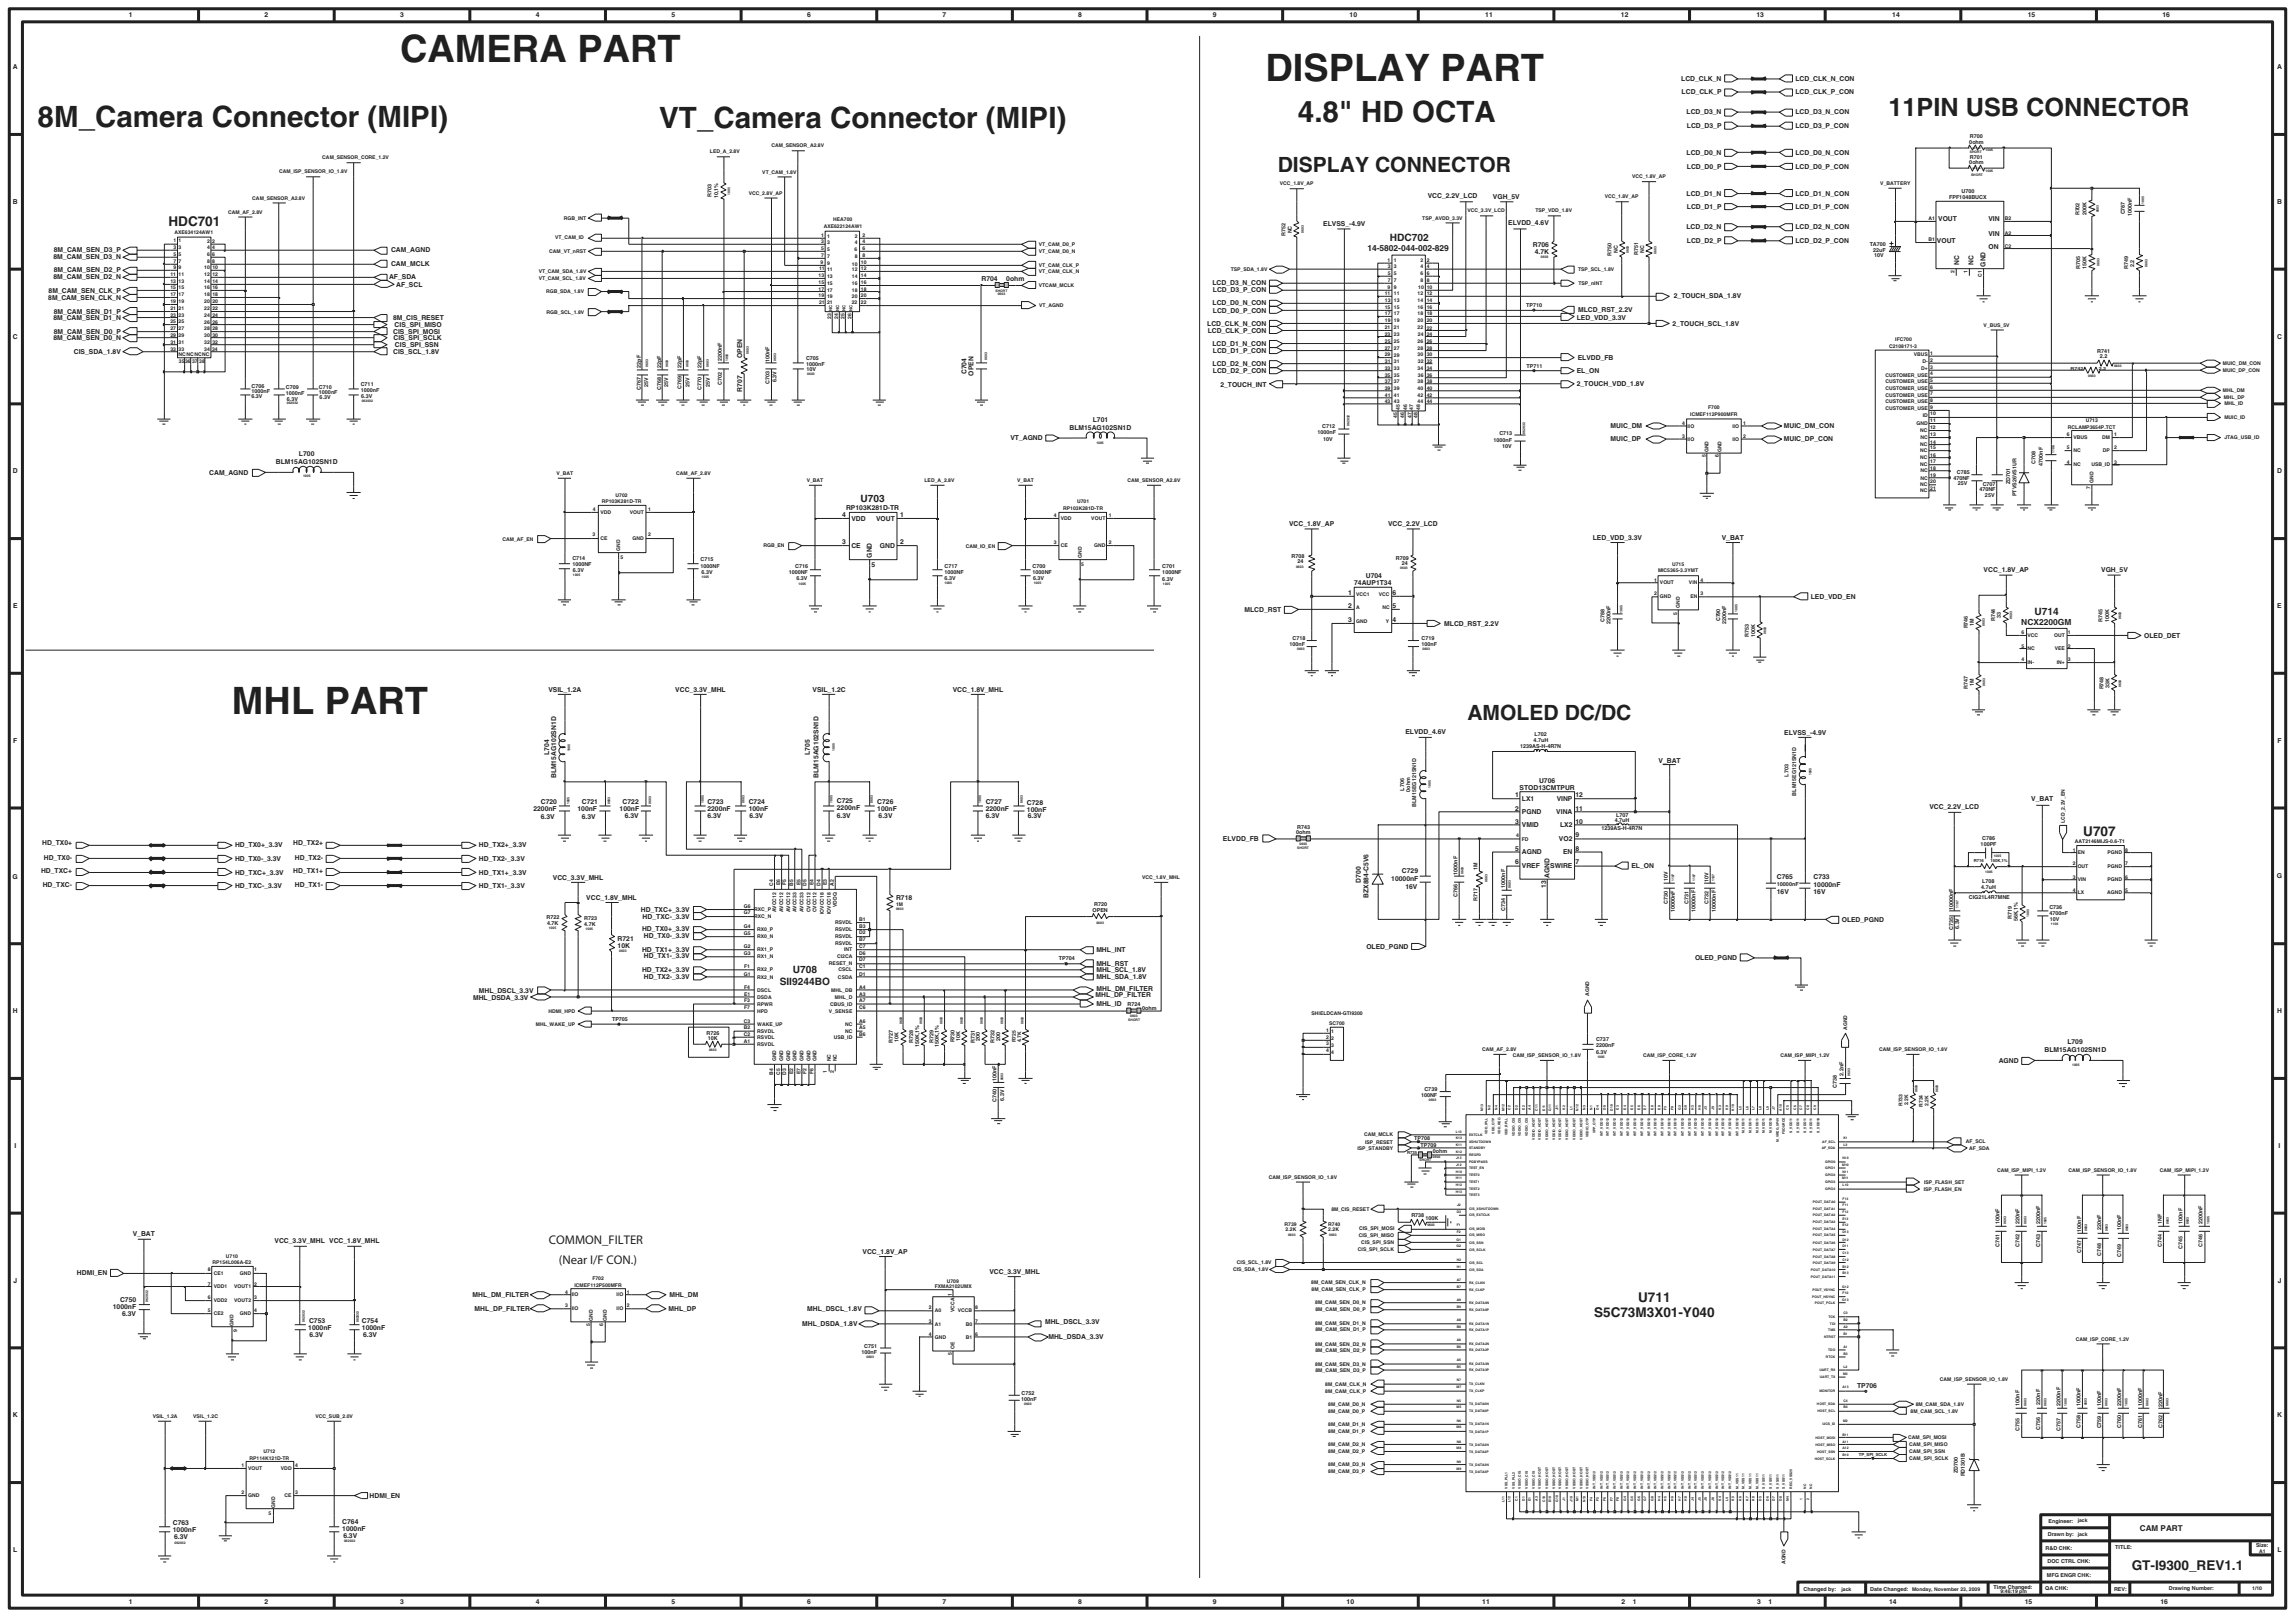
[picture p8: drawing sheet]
<svg xmlns="http://www.w3.org/2000/svg" width="193mm" height="136mm" viewBox="0 0 193 136" stroke-linecap="round" stroke-linejoin="round" font-family="sans-serif">
<defs><g id="words">
<g font-size="3.2" fill="#231f20">
<text x="33.7" y="5.2">CAMERA PART</text>
<text x="106.4" y="6.8">DISPLAY PART</text>
<text x="19.5" y="60">MHL PART</text>
</g>
<g font-size="2.5" fill="#231f20">
<text x="3.2" y="10.7">8M_Camera Connector (MIPI)</text>
<text x="55.5" y="10.8">VT_Camera Connector (MIPI)</text>
<text x="109.2" y="10.3">4.8&quot; HD OCTA</text>
</g>
<text font-size="2.1" fill="#231f20" x="158.8" y="9.8">11PIN USB CONNECTOR</text>
<g font-size="1.8" fill="#231f20">
<text x="107.5" y="14.4">DISPLAY CONNECTOR</text>
<text x="123.4" y="60.5">AMOLED DC/DC</text>
</g>
<g font-size="1.1" fill="#231f20">
<text x="14.2" y="19">HDC701</text>
<text x="175.2" y="70.3">U707</text>
<text x="46.2" y="104.6">COMMON_FILTER</text>
<text x="47" y="106.3">(Near I/F CON.)</text>
<text x="134.1" y="110.8">S5C73M3X01-Y040</text>
<text x="137.8" y="109.5">U711</text>
<text x="179.3" y="132">GT-I9300_REV1.1</text>
</g>
<g font-size=".8" fill="#231f20">
<text x="116.9" y="20.2">HDC702</text>
<text x="72.4" y="42.2">U703</text>
<text x="171.1" y="51.7">U714</text>
<text x="65.6" y="82.9">SII9244BO</text>
<text x="66.7" y="81.9">U708</text>
</g>
<g font-size=".7" fill="#231f20">
<text x="115" y="21.1">14-5802-044-002-829</text>
<text x="170" y="52.6">NCX2200GM</text>
<text x="180" y="128.7">CAM PART</text>
</g>
<g font-size=".6" fill="#231f20">
<text x="1.1" y="5.8">A</text>
<text x="10.8" y="1.4">1</text>
<text x="22.2" y="1.4">2</text>
<text x="33.7" y="1.4">3</text>
<text x="45.1" y="1.4">4</text>
<text x="56.5" y="1.4">5</text>
<text x="67.9" y="1.4">6</text>
<text x="79.3" y="1.4">7</text>
<text x="90.7" y="1.4">8</text>
<text x="102" y="1.4">9</text>
<text x="113.5" y="1.4">10</text>
<text x="124.9" y="1.4">11</text>
<text x="136.3" y="1.4">12</text>
<text x="147.7" y="1.4">13</text>
<text x="159.2" y="1.4">14</text>
<text x="170.6" y="1.4">15</text>
<text x="181.9" y="1.4">16</text>
<text x="191.5" y="5.8">A</text>
<text x="141.4" y="6.8">LCD_CLK_N</text>
<text x="141.4" y="7.9">LCD_CLK_P</text>
<text x="141.9" y="9.6">LCD_D3_N</text>
<text x="141.9" y="10.8">LCD_D3_P</text>
<text x="151" y="6.8">LCD_CLK_N_CON</text>
<text x="151" y="7.9">LCD_CLK_P_CON</text>
<text x="151" y="9.6">LCD_D3_N_CON</text>
<text x="151" y="10.8">LCD_D3_P_CON</text>
<text x="1.1" y="17.2">B</text>
<text x="120.1" y="16.6">VCC_2.2V_LCD</text>
<text x="125.6" y="16.7">VGH_5V</text>
<text x="141.9" y="16.5">LCD_D1_N</text>
<text x="141.9" y="13">LCD_D0_N</text>
<text x="141.9" y="17.6">LCD_D1_P</text>
<text x="141.9" y="14.2">LCD_D0_P</text>
<text x="151" y="17.6">LCD_D1_P_CON</text>
<text x="151" y="16.5">LCD_D1_N_CON</text>
<text x="151" y="14.2">LCD_D0_P_CON</text>
<text x="151" y="13">LCD_D0_N_CON</text>
<text x="191.5" y="17.2">B</text>
<text x="4.5" y="23.5">8M_CAM_SEN_D2_N</text>
<text x="4.5" y="21.8">8M_CAM_SEN_D3_N</text>
<text x="4.5" y="22.9">8M_CAM_SEN_D2_P</text>
<text x="4.5" y="21.2">8M_CAM_SEN_D3_P</text>
<text x="32.7" y="23.5">AF_SDA</text>
<text x="32.9" y="21.2">CAM_AGND</text>
<text x="32.9" y="22.4">CAM_MCLK</text>
<text x="82.6" y="23.7">R704</text>
<text x="84.6" y="23.7">0ohm</text>
<text x="111.3" y="19">ELVSS_-4.9V</text>
<text x="126.9" y="18.9">ELVDD_4.6V</text>
<text x="128.9" y="20.7">R706</text>
<text x="129.1" y="21.3">4.7K</text>
<text x="141.9" y="19.3">LCD_D2_N</text>
<text x="141.9" y="20.4">LCD_D2_P</text>
<text x="151" y="20.4">LCD_D2_P_CON</text>
<text x="151" y="19.3">LCD_D2_N_CON</text>
<text x="162.9" y="20.4">VOUT</text>
<text x="163" y="18.6">VOUT</text>
<text x="164.8" y="22.3" transform="rotate(-90 164.8 22.3)">NC</text>
<text x="166" y="22.3" transform="rotate(-90 166 22.3)">NC</text>
<text x="167" y="22.4" transform="rotate(-90 167 22.4)">GND</text>
<text x="167.3" y="18.6">VIN</text>
<text x="167.3" y="19.8">VIN</text>
<text x="167.3" y="20.9">ON</text>
<text x="1.1" y="28.5">C</text>
<text x="4.1" y="25.2">8M_CAM_SEN_CLK_N</text>
<text x="4.1" y="24.6">8M_CAM_SEN_CLK_P</text>
<text x="4.5" y="26.9">8M_CAM_SEN_D1_N</text>
<text x="4.5" y="28.6">8M_CAM_SEN_D0_N</text>
<text x="4.5" y="28.1">8M_CAM_SEN_D0_P</text>
<text x="4.5" y="26.4">8M_CAM_SEN_D1_P</text>
<text x="6.2" y="29.8">CIS_SDA_1.8V</text>
<text x="33.1" y="26.9">8M_CIS_RESET</text>
<text x="33.1" y="28.1">CIS_SPI_MOSI</text>
<text x="33.1" y="29.8">CIS_SCL_1.8V</text>
<text x="33.1" y="28.6">CIS_SPI_SCLK</text>
<text x="33.2" y="27.5">CIS_SPI_MISO</text>
<text x="33.2" y="29.2">CIS_SPI_SSN</text>
<text x="33.3" y="24.1">AF_SCL</text>
<text x="101.5" y="27.4">LCD_CLK_N_CON</text>
<text x="101.6" y="28">LCD_CLK_P_CON</text>
<text x="102" y="24">LCD_D3_N_CON</text>
<text x="102" y="29.1">LCD_D1_N_CON</text>
<text x="102" y="25.7">LCD_D0_N_CON</text>
<text x="102" y="24.6">LCD_D3_P_CON</text>
<text x="102" y="29.7">LCD_D1_P_CON</text>
<text x="102" y="26.3">LCD_D0_P_CON</text>
<text x="132.6" y="26.9">LED_VDD_3.3V</text>
<text x="132.7" y="26.2">MLCD_RST_2.2V</text>
<text x="140.7" y="27.4">2_TOUCH_SCL_1.8V</text>
<text x="140.8" y="25.1">2_TOUCH_SDA_1.8V</text>
<text x="191.5" y="28.5">C</text>
<text x="62.4" y="32.9" transform="rotate(-90 62.4 32.9)">R707</text>
<text x="62.4" y="30.1" transform="rotate(-90 62.4 30.1)">OPEN</text>
<text x="81.3" y="31.5" transform="rotate(-90 81.3 31.5)">C704</text>
<text x="81.9" y="31.6" transform="rotate(-90 81.9 31.6)">OPEN</text>
<text x="91.9" y="35.5">L701</text>
<text x="102" y="30.8">LCD_D2_N_CON</text>
<text x="102" y="31.4">LCD_D2_P_CON</text>
<text x="102.6" y="32.5">2_TOUCH_INT</text>
<text x="132.6" y="32.5">2_TOUCH_VDD_1.8V</text>
<text x="132.6" y="31.4">EL_ON</text>
<text x="132.7" y="30.3">ELVDD_FB</text>
<text x="1.1" y="39.8">D</text>
<text x="17.6" y="40">CAM_AGND</text>
<text x="23.2" y="39">BLM15AG102SN1D</text>
<text x="25.1" y="38.4">L700</text>
<text x="85" y="37">VT_AGND</text>
<text x="90" y="36.1">BLM15AG102SN1D</text>
<text x="135.5" y="36">MUIC_DM</text>
<text x="135.5" y="37.1">MUIC_DP</text>
<text x="150" y="36">MUIC_DM_CON</text>
<text x="150" y="37.1">MUIC_DP_CON</text>
<text x="191.5" y="39.8">D</text>
<text x="70.8" y="43.5">4</text>
<text x="70.9" y="45.7">3</text>
<text x="71.2" y="42.9">RP103K281D-TR</text>
<text x="71.6" y="43.8">VDD</text>
<text x="71.6" y="46.1">CE</text>
<text x="73.3" y="47.7">5</text>
<text x="73.3" y="46.9" transform="rotate(-90 73.3 46.9)">GND</text>
<text x="73.7" y="43.8">VOUT</text>
<text x="74" y="46.1">GND</text>
<text x="75.7" y="45.7">2</text>
<text x="75.7" y="43.5">1</text>
<text x="108.4" y="44.2">VCC_1.8V_AP</text>
<text x="116.8" y="44.2">VCC_2.2V_LCD</text>
<text x="134" y="45.4">LED_VDD_3.3V</text>
<text x="144.8" y="45.4">V_BAT</text>
<text x="1.1" y="51.1">E</text>
<text x="104.7" y="51.4">MLCD_RST</text>
<text x="113.4" y="51.2">2</text>
<text x="113.4" y="52.4">3</text>
<text x="113.4" y="50.1">1</text>
<text x="113.9" y="49.2">74AUP1T34</text>
<text x="114.9" y="48.6">U704</text>
<text x="117.1" y="51.2">5</text>
<text x="117.1" y="50.1">6</text>
<text x="117.1" y="52.4">4</text>
<text x="121.5" y="52.6">MLCD_RST_2.2V</text>
<text x="152.3" y="50.4">LED_VDD_EN</text>
<text x="166.9" y="48.1">VCC_1.8V_AP</text>
<text x="176.7" y="48.1">VGH_5V</text>
<text x="180.4" y="53.6">OLED_DET</text>
<text x="191.6" y="51.1">E</text>
<text x="46.1" y="58.2">VSIL_1.2A</text>
<text x="56.8" y="58.2">VCC_3.3V_MHL</text>
<text x="68.3" y="58.2">VSIL_1.2C</text>
<text x="80.1" y="58.2">VCC_1.8V_MHL</text>
<text x="1.1" y="62.5">F</text>
<text x="46.2" y="63.5" transform="rotate(-90 46.2 63.5)">L704</text>
<text x="46.8" y="65.5" transform="rotate(-90 46.8 65.5)">BLM15AG102SN1D</text>
<text x="68.1" y="63.5" transform="rotate(-90 68.1 63.5)">L705</text>
<text x="68.9" y="65.4" transform="rotate(-90 68.9 65.4)">BLM15AG102SN1D</text>
<text x="118.2" y="61.7">ELVDD_4.6V</text>
<text x="129.5" y="65.8">U706</text>
<text x="139.5" y="64.1">V_BAT</text>
<text x="150.1" y="61.8">ELVSS_-4.9V</text>
<text x="191.6" y="62.5">F</text>
<text x="3.5" y="71.1">HD_TX0+</text>
<text x="19.8" y="71.3">HD_TX0+_3.3V</text>
<text x="24.7" y="71.1">HD_TX2+</text>
<text x="40.3" y="71.3">HD_TX2+_3.3V</text>
<text x="44.9" y="68.2">2200nF</text>
<text x="45.5" y="68.9">6.3V</text>
<text x="45.5" y="67.6">C720</text>
<text x="48.6" y="68.2">100nF</text>
<text x="48.9" y="68.8">6.3V</text>
<text x="48.9" y="67.6">C721</text>
<text x="52.1" y="68.2">100nF</text>
<text x="52.4" y="67.6">C722</text>
<text x="52.6" y="68.8">6.3V</text>
<text x="59.5" y="68.8">6.3V</text>
<text x="59.5" y="67.6">C723</text>
<text x="59.5" y="68.2">2200nF</text>
<text x="63" y="67.6">C724</text>
<text x="63" y="68.2">100nF</text>
<text x="63" y="68.8">6.3V</text>
<text x="70.4" y="68.1">2200nF</text>
<text x="70.4" y="67.5">C725</text>
<text x="70.4" y="68.8">6.3V</text>
<text x="73.8" y="67.6">C726</text>
<text x="73.8" y="68.2">100nF</text>
<text x="73.9" y="68.8">6.3V</text>
<text x="82.9" y="68.8">6.3V</text>
<text x="82.9" y="67.6">C727</text>
<text x="82.9" y="68.2">2200nF</text>
<text x="86.4" y="68.3">100nF</text>
<text x="86.4" y="67.7">C728</text>
<text x="86.5" y="68.8">6.3V</text>
<text x="102.9" y="70.7">ELVDD_FB</text>
<text x="127.4" y="71.6">5</text>
<text x="127.4" y="67">1</text>
<text x="127.4" y="68.2">2</text>
<text x="127.4" y="69.3">3</text>
<text x="127.8" y="66.4">STOD13CMTPUR</text>
<text x="128" y="71.8">AGND</text>
<text x="128" y="68.5">PGND</text>
<text x="128" y="69.6">VMID</text>
<text x="128" y="67.4">LX1</text>
<text x="130.9" y="68.5">VINA</text>
<text x="130.9" y="67.4">VINP</text>
<text x="131.1" y="70.7">VO2</text>
<text x="131.2" y="69.6">LX2</text>
<text x="131.5" y="71.8">EN</text>
<text x="132.5" y="70.4">9</text>
<text x="132.5" y="69.3">10</text>
<text x="132.5" y="68.2">11</text>
<text x="132.5" y="67">12</text>
<text x="132.5" y="71.6">8</text>
<text x="162.3" y="68">VCC_2.2V_LCD</text>
<text x="170.8" y="67.4">V_BAT</text>
<text x="1.1" y="73.9">G</text>
<text x="3.5" y="73.4">HD_TXC+</text>
<text x="3.6" y="74.6">HD_TXC-</text>
<text x="3.7" y="72.3">HD_TX0-</text>
<text x="19.8" y="72.4">HD_TX0-_3.3V</text>
<text x="19.8" y="73.6">HD_TXC+_3.3V</text>
<text x="19.8" y="74.7">HD_TXC-_3.3V</text>
<text x="24.7" y="73.4">HD_TX1+</text>
<text x="24.8" y="74.6">HD_TX1-</text>
<text x="24.8" y="72.3">HD_TX2-</text>
<text x="40.3" y="72.4">HD_TX2-_3.3V</text>
<text x="40.3" y="73.6">HD_TX1+_3.3V</text>
<text x="40.3" y="74.7">HD_TX1-_3.3V</text>
<text x="46.5" y="74">VCC_3.3V_MHL</text>
<text x="49.3" y="75.7">VCC_1.8V_MHL</text>
<text x="53.9" y="76.7">HD_TXC+_3.3V</text>
<text x="54.1" y="77.3">HD_TXC-_3.3V</text>
<text x="75.4" y="75.7">R718</text>
<text x="114.5" y="74.2" transform="rotate(-90 114.5 74.2)">D700</text>
<text x="115.1" y="75.5" transform="rotate(-90 115.1 75.5)">BZX884-C5V6</text>
<text x="117" y="74.1">10000nF</text>
<text x="117.9" y="73.5">C729</text>
<text x="118.2" y="74.7">16V</text>
<text x="127.4" y="72.7">6</text>
<text x="128" y="73">VREF</text>
<text x="130.1" y="74.7" transform="rotate(-90 130.1 74.7)">13</text>
<text x="130.3" y="73.9" transform="rotate(-90 130.3 73.9)">AGND</text>
<text x="130.4" y="73">SWIRE</text>
<text x="132.5" y="72.7">7</text>
<text x="137.2" y="73">EL_ON</text>
<text x="149.5" y="73.9">C765</text>
<text x="149.5" y="75.2">16V</text>
<text x="152.5" y="74.6">10000nF</text>
<text x="152.5" y="75.2">16V</text>
<text x="152.5" y="73.9">C733</text>
<text x="154.9" y="77.5">OLED_PGND</text>
<text x="191.5" y="73.9">G</text>
<text x="40.3" y="83.5">MHL_DSCL_3.3V</text>
<text x="51.9" y="79.8">10K</text>
<text x="51.9" y="79.2">R721</text>
<text x="54" y="81.8">HD_TX2+_3.3V</text>
<text x="54" y="80.1">HD_TX1+_3.3V</text>
<text x="54" y="78.3">HD_TX0+_3.3V</text>
<text x="54.2" y="82.3">HD_TX2-_3.3V</text>
<text x="54.2" y="80.6">HD_TX1-_3.3V</text>
<text x="54.2" y="78.9">HD_TX0-_3.3V</text>
<text x="92.2" y="83.9">MHL_DP_FILTER</text>
<text x="92.2" y="80.1">MHL_INT</text>
<text x="92.2" y="82.3">MHL_SDA_1.8V</text>
<text x="92.2" y="81.2">MHL_RST</text>
<text x="92.2" y="81.8">MHL_SCL_1.8V</text>
<text x="92.2" y="83.4">MHL_DM_FILTER</text>
<text x="114.9" y="79.8">OLED_PGND</text>
<text x="142.6" y="80.7">OLED_PGND</text>
<text x="1.1" y="85.2">H</text>
<text x="39.8" y="84.1">MHL_DSDA_3.3V</text>
<text x="92.2" y="84.6">MHL_ID</text>
<text x="168.1" y="89.4">AGND</text>
<text x="172" y="88.5">BLM15AG102SN1D</text>
<text x="173.9" y="87.8">L709</text>
<text x="191.5" y="85.2">H</text>
<text x="1.2" y="96.5">I</text>
<text x="191.7" y="96.5">I</text>
<text x="1.1" y="107.9">J</text>
<text x="6.5" y="107.2">HDMI_EN</text>
<text x="11.2" y="104">V_BAT</text>
<text x="23.1" y="104.6">VCC_3.3V_MHL VCC_1.8V_MHL</text>
<text x="72.6" y="105.4">VCC_1.8V_AP</text>
<text x="83.2" y="107.1">VCC_3.3V_MHL</text>
<text x="191.6" y="107.9">J</text>
<text x="9.5" y="110.1">1000nF</text>
<text x="10.1" y="109.5">C750</text>
<text x="10.3" y="110.7">6.3V</text>
<text x="25.9" y="111.8">1000nF</text>
<text x="26" y="111.2">C753</text>
<text x="26" y="112.4">6.3V</text>
<text x="30.4" y="111.8">1000nF</text>
<text x="30.4" y="111.2">C754</text>
<text x="30.5" y="112.4">6.3V</text>
<text x="39.8" y="109.1">MHL_DM_FILTER</text>
<text x="39.9" y="110.3">MHL_DP_FILTER</text>
<text x="56.2" y="110.3">MHL_DP</text>
<text x="56.3" y="109.1">MHL_DM</text>
<text x="67.5" y="111.5">MHL_DSDA_1.8V</text>
<text x="67.9" y="110.3">MHL_DSCL_1.8V</text>
<text x="87.9" y="111.4">MHL_DSCL_3.3V</text>
<text x="88.2" y="112.6">MHL_DSDA_3.3V</text>
<text x="1.1" y="119.2">K</text>
<text x="156.2" y="116.8">TP706</text>
<text x="191.5" y="119.2">K</text>
<text x="31.1" y="126">HDMI_EN</text>
<text x="1.1" y="130.5">L</text>
<text x="14.5" y="128.9">1000nF</text>
<text x="14.5" y="128.3">C763</text>
<text x="14.6" y="129.5">6.3V</text>
<text x="28.8" y="128.2">C764</text>
<text x="28.8" y="128.7">1000nF</text>
<text x="28.9" y="129.3">6.3V</text>
<text x="191.6" y="130.5">L</text>
<text x="10.8" y="134.9">1</text>
<text x="22.2" y="134.9">2</text>
<text x="33.7" y="134.9">3</text>
<text x="45.1" y="134.9">4</text>
<text x="56.5" y="134.9">5</text>
<text x="67.9" y="134.9">6</text>
<text x="79.3" y="134.9">7</text>
<text x="90.7" y="134.9">8</text>
<text x="102" y="134.9">9</text>
<text x="113.3" y="134.9">10</text>
<text x="124.7" y="134.9">11</text>
<text x="136.4" y="134.9">2</text>
<text x="137.4" y="134.9">1</text>
<text x="147.8" y="134.9">3</text>
<text x="148.8" y="134.9">1</text>
<text x="158.9" y="134.9">14</text>
<text x="170.3" y="134.9">15</text>
<text x="181.7" y="134.9">16</text>
</g>
<g font-size=".5" fill="#231f20">
<text x="165.7" y="11.6">R700</text>
<text x="59.9" y="16.5" transform="rotate(-90 59.9 16.5)">R703</text>
<text x="60.4" y="16.7" transform="rotate(-90 60.4 16.7)">10,1%</text>
<text x="163.9" y="16.7">FPF1048BUCX</text>
<text x="165" y="16.2">U700</text>
<text x="165.6" y="13.8">0ohm</text>
<text x="165.6" y="12.1">0ohm</text>
<text x="165.7" y="13.4">R701</text>
<text x="108.1" y="19.8" transform="rotate(-90 108.1 19.8)">R752</text>
<text x="108.7" y="19.6" transform="rotate(-90 108.7 19.6)">NC</text>
<text x="135.6" y="21.5" transform="rotate(-90 135.6 21.5)">R750</text>
<text x="136.1" y="21.3" transform="rotate(-90 136.1 21.3)">NC</text>
<text x="137.8" y="21.5" transform="rotate(-90 137.8 21.5)">R751</text>
<text x="138.3" y="21.3" transform="rotate(-90 138.3 21.3)">NC</text>
<text x="157.3" y="20.7">TA700</text>
<text x="157.6" y="21.2">22uF</text>
<text x="157.6" y="21.6">10V</text>
<text x="174.9" y="18.1" transform="rotate(-90 174.9 18.1)">R702</text>
<text x="175" y="22.7" transform="rotate(-90 175 22.7)">R705</text>
<text x="175.5" y="22.7" transform="rotate(-90 175.5 22.7)">150K</text>
<text x="175.5" y="18.1" transform="rotate(-90 175.5 18.1)">200K</text>
<text x="178.7" y="18" transform="rotate(-90 178.7 18)">C787</text>
<text x="179" y="22.7" transform="rotate(-90 179 22.7)">R749</text>
<text x="179.3" y="18.2" transform="rotate(-90 179.3 18.2)">1000nF</text>
<text x="179.5" y="22.5" transform="rotate(-90 179.5 22.5)">2.2</text>
<text x="128.4" y="25.8">TP710</text>
<text x="176.4" y="29.7">R741</text>
<text x="21.1" y="33.5">6.3V</text>
<text x="21.1" y="33">1000nF</text>
<text x="21.1" y="32.6">C706</text>
<text x="24" y="32.7">C709</text>
<text x="24" y="33.2">1000nF</text>
<text x="24.1" y="33.7">6.3V</text>
<text x="26.8" y="32.7">C710</text>
<text x="26.8" y="33.1">1000nF</text>
<text x="26.9" y="33.6">6.3V</text>
<text x="30.3" y="33">1000nF</text>
<text x="30.3" y="32.5">C711</text>
<text x="30.4" y="33.5">6.3V</text>
<text x="53.9" y="32.8" transform="rotate(-90 53.9 32.8)">C767</text>
<text x="53.9" y="30.9" transform="rotate(-90 53.9 30.9)">22pF</text>
<text x="54.5" y="32.6" transform="rotate(-90 54.5 32.6)">25V</text>
<text x="55.6" y="32.8" transform="rotate(-90 55.6 32.8)">C768</text>
<text x="55.6" y="30.9" transform="rotate(-90 55.6 30.9)">22pF</text>
<text x="56.2" y="32.6" transform="rotate(-90 56.2 32.6)">25V</text>
<text x="57.3" y="32.7" transform="rotate(-90 57.3 32.7)">C769</text>
<text x="57.3" y="30.9" transform="rotate(-90 57.3 30.9)">22pF</text>
<text x="58" y="32.6" transform="rotate(-90 58 32.6)">25V</text>
<text x="59" y="32.8" transform="rotate(-90 59 32.8)">C770</text>
<text x="59" y="30.9" transform="rotate(-90 59 30.9)">22pF</text>
<text x="59.7" y="32.6" transform="rotate(-90 59.7 32.6)">25V</text>
<text x="60.7" y="32.4" transform="rotate(-90 60.7 32.4)">C702</text>
<text x="60.7" y="30.4" transform="rotate(-90 60.7 30.4)">2200nF</text>
<text x="64.7" y="30.5" transform="rotate(-90 64.7 30.5)">100nF</text>
<text x="64.7" y="32.3" transform="rotate(-90 64.7 32.3)">C703</text>
<text x="65.3" y="32.2" transform="rotate(-90 65.3 32.2)">6.3V</text>
<text x="67.8" y="30.8">1000nF</text>
<text x="67.8" y="30.3">C705</text>
<text x="67.8" y="31.2">10V</text>
<text x="111.2" y="36">C712</text>
<text x="128.4" y="30.9">TP711</text>
<text x="176.6" y="30.1">2.2</text>
<text x="110.8" y="36.5">1000nF</text>
<text x="111.3" y="37.1">10V</text>
<text x="125.6" y="37.2">1000nF</text>
<text x="126.1" y="36.6">C713</text>
<text x="126.3" y="37.7">10V</text>
<text x="164.3" y="40.3">470NF</text>
<text x="164.6" y="39.9">C785</text>
<text x="164.7" y="40.8">25V</text>
<text x="166.5" y="41.3">470NF</text>
<text x="166.8" y="40.9">C707</text>
<text x="167" y="41.8">25V</text>
<text x="169.1" y="40.7" transform="rotate(-90 169.1 40.7)">ZD701</text>
<text x="169.6" y="41.7" transform="rotate(-90 169.6 41.7)">PTVS26VS1UR</text>
<text x="171.2" y="39" transform="rotate(-90 171.2 39)">C708</text>
<text x="171.8" y="39.2" transform="rotate(-90 171.8 39.2)">4700nF</text>
<text x="48.1" y="47.6">1000NF</text>
<text x="48.1" y="47.1">C714</text>
<text x="58.9" y="47.7">1000NF</text>
<text x="58.9" y="47.2">C715</text>
<text x="66.9" y="47.8">C716</text>
<text x="79.4" y="47.8">C717</text>
<text x="86.9" y="47.7">C700</text>
<text x="97.8" y="47.8">C701</text>
<text x="108.6" y="46.9">R708</text>
<text x="109.1" y="47.4">24</text>
<text x="117.4" y="47.1">R709</text>
<text x="117.9" y="47.5">24</text>
<text x="48.2" y="48.1">6.3V</text>
<text x="59" y="48.2">6.3V</text>
<text x="66.3" y="48.3">1000NF</text>
<text x="67" y="48.8">6.3V</text>
<text x="79.4" y="48.3">1000NF</text>
<text x="79.4" y="48.8">6.3V</text>
<text x="86.9" y="48.2">1000NF</text>
<text x="86.9" y="48.8">6.3V</text>
<text x="97.8" y="48.3">1000NF</text>
<text x="97.8" y="48.8">6.3V</text>
<text x="108.7" y="53.8">C718</text>
<text x="119.6" y="53.8">C719</text>
<text x="134.9" y="52.3" transform="rotate(-90 134.9 52.3)">C788</text>
<text x="135.5" y="52.5" transform="rotate(-90 135.5 52.5)">2200nF</text>
<text x="144.7" y="52.3" transform="rotate(-90 144.7 52.3)">C790</text>
<text x="145.2" y="52.5" transform="rotate(-90 145.2 52.5)">2200nF</text>
<text x="147.1" y="53.6" transform="rotate(-90 147.1 53.6)">R753</text>
<text x="147.6" y="53.6" transform="rotate(-90 147.6 53.6)">100K</text>
<text x="165.5" y="52.9" transform="rotate(-90 165.5 52.9)">R746</text>
<text x="166" y="52.7" transform="rotate(-90 166 52.7)">1M</text>
<text x="167.8" y="52.3" transform="rotate(-90 167.8 52.3)">R744</text>
<text x="168.3" y="52" transform="rotate(-90 168.3 52)">33</text>
<text x="176.8" y="52.3" transform="rotate(-90 176.8 52.3)">R745</text>
<text x="177.4" y="52.3" transform="rotate(-90 177.4 52.3)">100K</text>
<text x="108.5" y="54.3">100nF</text>
<text x="119.6" y="54.3">100nF</text>
<text x="165.5" y="57.9" transform="rotate(-90 165.5 57.9)">R747</text>
<text x="166" y="57.7" transform="rotate(-90 166 57.7)">1M</text>
<text x="176.9" y="58" transform="rotate(-90 176.9 58)">R748</text>
<text x="177.4" y="57.9" transform="rotate(-90 177.4 57.9)">33K</text>
<text x="127.9" y="62.9">1239AS-H-4R7N</text>
<text x="129" y="62.4">4.7uH</text>
<text x="129.1" y="61.9">L702</text>
<text x="150.4" y="65.3" transform="rotate(-90 150.4 65.3)">L703</text>
<text x="109" y="70.1">0ohm</text>
<text x="109.1" y="69.7">R743</text>
<text x="118.1" y="66.5" transform="rotate(-90 118.1 66.5)">L706</text>
<text x="118.6" y="66.6" transform="rotate(-90 118.6 66.6)">0ohm</text>
<text x="119.1" y="67.9" transform="rotate(-90 119.1 67.9)">BLM15EG121SN1D</text>
<text x="134.7" y="69.8">1239AS-H-4R7N</text>
<text x="135.8" y="69.1">4.7uH</text>
<text x="135.9" y="68.7">L707</text>
<text x="151.1" y="66.9" transform="rotate(-90 151.1 66.9)">BLM15EG121SN1D</text>
<text x="166.6" y="71.2">100PF</text>
<text x="166.7" y="70.7">C786</text>
<text x="46" y="77.3">R722</text>
<text x="46" y="77.8">4.7K</text>
<text x="49.1" y="77.4">R723</text>
<text x="49.1" y="77.8">4.7K</text>
<text x="91.9" y="76.7">OPEN</text>
<text x="92" y="76.2">R720</text>
<text x="122.6" y="75.5" transform="rotate(-90 122.6 75.5)">C766</text>
<text x="122.6" y="73.6" transform="rotate(-90 122.6 73.6)">1000nF</text>
<text x="124.3" y="75.8" transform="rotate(-90 124.3 75.8)">R717</text>
<text x="124.3" y="73.2" transform="rotate(-90 124.3 73.2)">1M</text>
<text x="126.6" y="76.6" transform="rotate(-90 126.6 76.6)">C734</text>
<text x="126.6" y="74.7" transform="rotate(-90 126.6 74.7)">1000nF</text>
<text x="140.3" y="76" transform="rotate(-90 140.3 76)">C730</text>
<text x="140.3" y="74.1" transform="rotate(-90 140.3 74.1)">10V</text>
<text x="140.9" y="76.7" transform="rotate(-90 140.9 76.7)">10000nF</text>
<text x="142" y="76" transform="rotate(-90 142 76)">C731</text>
<text x="142.6" y="76.7" transform="rotate(-90 142.6 76.7)">10000nF</text>
<text x="143.7" y="76" transform="rotate(-90 143.7 76)">C732</text>
<text x="143.7" y="74.2" transform="rotate(-90 143.7 74.2)">10V</text>
<text x="144.3" y="76.7" transform="rotate(-90 144.3 76.7)">10000nF</text>
<text x="149.5" y="74.5">10000nF</text>
<text x="164.3" y="76.5" transform="rotate(-90 164.3 76.5)">10000nF</text>
<text x="165.6" y="75.6">CIG21L4R7MNE</text>
<text x="166.7" y="74.7">4.7uH</text>
<text x="166.7" y="74.3">L708</text>
<text x="169.2" y="77.3" transform="rotate(-90 169.2 77.3)">R719</text>
<text x="169.7" y="77.5" transform="rotate(-90 169.7 77.5)">56K,1%</text>
<text x="172.4" y="77">4700nF</text>
<text x="172.4" y="76.4">C736</text>
<text x="172.4" y="77.5">10V</text>
<text x="89.1" y="80.7">TP704</text>
<text x="164.3" y="78.2" transform="rotate(-90 164.3 78.2)">C735</text>
<text x="164.8" y="78.1" transform="rotate(-90 164.8 78.1)">6.3V</text>
<text x="51.5" y="85.9">TP705</text>
<text x="59.4" y="87">R726</text>
<text x="59.5" y="87.5">10K</text>
<text x="75.1" y="87.7" transform="rotate(-90 75.1 87.7)">R727</text>
<text x="75.6" y="87.6" transform="rotate(-90 75.6 87.6)">10K</text>
<text x="76.8" y="87.7" transform="rotate(-90 76.8 87.7)">R728</text>
<text x="77.3" y="88.1" transform="rotate(-90 77.3 88.1)">150K,1%</text>
<text x="78.5" y="87.7" transform="rotate(-90 78.5 87.7)">R729</text>
<text x="79" y="88.1" transform="rotate(-90 79 88.1)">150K,1%</text>
<text x="80.3" y="87.7" transform="rotate(-90 80.3 87.7)">R730</text>
<text x="80.8" y="87.6" transform="rotate(-90 80.8 87.6)">10K</text>
<text x="82" y="87.7" transform="rotate(-90 82 87.7)">R731</text>
<text x="82.4" y="87.6" transform="rotate(-90 82.4 87.6)">200</text>
<text x="83.7" y="87.7" transform="rotate(-90 83.7 87.7)">R732</text>
<text x="84.1" y="87.6" transform="rotate(-90 84.1 87.6)">200</text>
<text x="94.8" y="84.6">R724</text>
<text x="96.1" y="84.9">0ohm</text>
<text x="134.3" y="88.1">2200nF</text>
<text x="134.3" y="87.6">C737</text>
<text x="134.3" y="88.6">6.3V</text>
<text x="83.8" y="92.7" transform="rotate(-90 83.8 92.7)">C740</text>
<text x="83.8" y="90.9" transform="rotate(-90 83.8 90.9)">100nF</text>
<text x="84.5" y="92.6" transform="rotate(-90 84.5 92.6)">6.3V</text>
<text x="118.9" y="95.8">TP708</text>
<text x="119.5" y="92.2">100NF</text>
<text x="119.8" y="91.7">C739</text>
<text x="154.5" y="91.5" transform="rotate(-90 154.5 91.5)">C738</text>
<text x="155.1" y="90.5" transform="rotate(-90 155.1 90.5)">2.2nF</text>
<text x="119.5" y="96.4">TP709</text>
<text x="120.5" y="97">0ohm</text>
<text x="118.7" y="102.4">R738</text>
<text x="119.9" y="102.6">100K</text>
<text x="168.2" y="104.8" transform="rotate(-90 168.2 104.8)">C741</text>
<text x="168.2" y="103" transform="rotate(-90 168.2 103)">100nF</text>
<text x="169.9" y="104.8" transform="rotate(-90 169.9 104.8)">C742</text>
<text x="169.9" y="103" transform="rotate(-90 169.9 103)">220nF</text>
<text x="171.6" y="104.8" transform="rotate(-90 171.6 104.8)">C743</text>
<text x="171.6" y="103" transform="rotate(-90 171.6 103)">2200nF</text>
<text x="175" y="105.4" transform="rotate(-90 175 105.4)">C747</text>
<text x="175" y="103.6" transform="rotate(-90 175 103.6)">100nF</text>
<text x="176.7" y="105.6" transform="rotate(-90 176.7 105.6)">C748</text>
<text x="176.7" y="103.4" transform="rotate(-90 176.7 103.4)">220nF</text>
<text x="178.4" y="105.7" transform="rotate(-90 178.4 105.7)">C749</text>
<text x="178.4" y="103.5" transform="rotate(-90 178.4 103.5)">100nF</text>
<text x="181.8" y="104.8" transform="rotate(-90 181.8 104.8)">C744</text>
<text x="181.8" y="103" transform="rotate(-90 181.8 103)">1NF</text>
<text x="183.6" y="105" transform="rotate(-90 183.6 105)">C745</text>
<text x="183.6" y="102.9" transform="rotate(-90 183.6 102.9)">100nF</text>
<text x="185.3" y="104.8" transform="rotate(-90 185.3 104.8)">C746</text>
<text x="185.3" y="103" transform="rotate(-90 185.3 103)">2200nF</text>
<text x="72.5" y="113.9">100nF</text>
<text x="72.7" y="113.4">C751</text>
<text x="85.9" y="117.8">100nF</text>
<text x="85.9" y="117.3">C752</text>
<text x="169.9" y="118.2" transform="rotate(-90 169.9 118.2)">100nF</text>
<text x="171.6" y="118.1" transform="rotate(-90 171.6 118.1)">220nF</text>
<text x="173.3" y="118.2" transform="rotate(-90 173.3 118.2)">2200nF</text>
<text x="175" y="118.3" transform="rotate(-90 175 118.3)">1000nF</text>
<text x="176.7" y="118.2" transform="rotate(-90 176.7 118.2)">100nF</text>
<text x="178.4" y="118.2" transform="rotate(-90 178.4 118.2)">2200nF</text>
<text x="180.2" y="118.3" transform="rotate(-90 180.2 118.3)">1000nF</text>
<text x="181.9" y="118.3" transform="rotate(-90 181.9 118.3)">220nF</text>
<text x="164.7" y="123.9" transform="rotate(-90 164.7 123.9)">ZD700</text>
<text x="165.3" y="124.2" transform="rotate(-90 165.3 124.2)">RD1301B</text>
<text x="169.9" y="120.3" transform="rotate(-90 169.9 120.3)">C755</text>
<text x="171.6" y="120.2" transform="rotate(-90 171.6 120.2)">C756</text>
<text x="173.3" y="120.3" transform="rotate(-90 173.3 120.3)">C757</text>
<text x="175" y="120.1" transform="rotate(-90 175 120.1)">C758</text>
<text x="176.7" y="120.1" transform="rotate(-90 176.7 120.1)">C759</text>
<text x="178.4" y="120.1" transform="rotate(-90 178.4 120.1)">C760</text>
<text x="180.2" y="120.1" transform="rotate(-90 180.2 120.1)">C761</text>
<text x="181.9" y="120.1" transform="rotate(-90 181.9 120.1)">C762</text>
<text x="172.1" y="130.4">R&amp;D CHK:</text>
<text x="172.2" y="131.5">DOC CTRL CHK:</text>
<text x="172.3" y="129.2">Drawn by:</text>
<text x="172.3" y="128.1">Engineer:</text>
<text x="177.9" y="130.3">TITLE:</text>
<text x="189.8" y="130.1">Size:</text>
<text x="151.7" y="133.8">Changed by:</text>
<text x="157.3" y="133.8">Date Changed: Monday, November 23, 2009</text>
<text x="167.7" y="133.6">Time Changed:</text>
<text x="172" y="133.7">QA CHK:</text>
<text x="172.2" y="132.6">MFG ENGR CHK:</text>
<text x="177.8" y="133.8">REV:</text>
<text x="182.4" y="133.7">Drawing Number:</text>
</g>
<g font-size=".4" fill="#231f20">
<text x="19.2" y="18">CAM_AF_2.8V</text>
<text x="21.2" y="16.8">CAM_SENSOR_A2.8V</text>
<text x="23.5" y="14.6">CAM_ISP_SENSOR_IO_1.8V</text>
<text x="27.1" y="13.4">CAM_SENSOR_CORE_1.2V</text>
<text x="59.7" y="12.9">LED_A_2.8V</text>
<text x="63" y="16.4">VCC_2.8V_AP</text>
<text x="64.1" y="14.6">VT_CAM_1.8V</text>
<text x="64.9" y="12.4">CAM_SENSOR_A2.8V</text>
<text x="107.6" y="15.6">VCC_1.8V_AP</text>
<text x="123.4" y="17.9">VCC_3.3V_LCD</text>
<text x="129.2" y="17.9">TSP_VDD_1.8V</text>
<text x="135" y="16.7">VCC_1.8V_AP</text>
<text x="137.3" y="15">VCC_1.8V_AP</text>
<text x="158.2" y="15.5">V_BATTERY</text>
<text x="14.3" y="23.2">11 11</text>
<text x="14.3" y="23.8">13 13</text>
<text x="14.6" y="22.1">7</text>
<text x="14.6" y="22.7">9 9</text>
<text x="14.6" y="21.6">5 5</text>
<text x="14.6" y="21">3 3</text>
<text x="14.6" y="20.4">1 1</text>
<text x="14.7" y="19.7">AXE634124AW1</text>
<text x="15" y="22.1">7</text>
<text x="17.2" y="23.8">14 14</text>
<text x="17.2" y="22.7">10 10</text>
<text x="17.2" y="23.2">12</text>
<text x="17.4" y="20.4">2</text>
<text x="17.4" y="22.1">8 8</text>
<text x="17.4" y="21">4 4</text>
<text x="17.4" y="21.6">6</text>
<text x="17.8" y="21.6">6</text>
<text x="17.8" y="20.4">2</text>
<text x="17.9" y="23.2">12</text>
<text x="45.3" y="23">VT_CAM_SDA_1.8V</text>
<text x="45.3" y="23.6">VT_CAM_SCL_1.8V</text>
<text x="46.2" y="21.3">CAM_VT_nRST</text>
<text x="46.7" y="20.1">VT_CAM_ID</text>
<text x="47.4" y="18.5">RGB_INT</text>
<text x="68.9" y="23.3">13</text>
<text x="68.9" y="23.9">15</text>
<text x="68.9" y="22.7">11</text>
<text x="69" y="22.2">9</text>
<text x="69.1" y="20.5">3</text>
<text x="69.1" y="21">5</text>
<text x="69.1" y="21.6">7</text>
<text x="69.1" y="19.9">1</text>
<text x="69.3" y="19.2">AXE622124AW1</text>
<text x="69.6" y="21.1">5</text>
<text x="69.6" y="21.7">7</text>
<text x="69.6" y="22.3">9</text>
<text x="69.6" y="20">1</text>
<text x="69.6" y="20.5">3</text>
<text x="69.6" y="22.8">11</text>
<text x="69.6" y="23.4">13</text>
<text x="70.1" y="18.6">HEA700</text>
<text x="71.7" y="23.4">14</text>
<text x="71.7" y="22.3">10</text>
<text x="71.7" y="22.8">12</text>
<text x="71.9" y="21.1">6</text>
<text x="71.9" y="21.7">8</text>
<text x="71.9" y="20">2</text>
<text x="71.9" y="20.5">4</text>
<text x="72.4" y="22.2">10</text>
<text x="72.4" y="22.7">12</text>
<text x="72.4" y="23.3">14</text>
<text x="72.4" y="23.9">16</text>
<text x="72.6" y="19.9">2</text>
<text x="72.6" y="21">6</text>
<text x="72.6" y="21.6">8</text>
<text x="72.6" y="20.4">4</text>
<text x="87.4" y="20.7">VT_CAM_D0_P</text>
<text x="87.4" y="21.3">VT_CAM_D0_N</text>
<text x="87.4" y="22.5">VT_CAM_CLK_P</text>
<text x="87.4" y="23">VT_CAM_CLK_N</text>
<text x="103.5" y="22.8">TSP_SDA_1.8V</text>
<text x="116.7" y="22">1</text>
<text x="116.7" y="22.6">3 3</text>
<text x="116.7" y="23.1">5</text>
<text x="116.7" y="23.7">7 7</text>
<text x="117.2" y="23.1">5</text>
<text x="117.2" y="22">1</text>
<text x="119.5" y="22">2</text>
<text x="119.5" y="23.7">8</text>
<text x="119.5" y="22.6">4 4</text>
<text x="119.5" y="23.1">6</text>
<text x="119.6" y="18.5">TSP_AVDD_3.3V</text>
<text x="120" y="22">2</text>
<text x="120" y="23.1">6</text>
<text x="120" y="23.7">8</text>
<text x="132.7" y="22.8">TSP_SCL_1.8V</text>
<text x="132.8" y="24">TSP_nINT</text>
<text x="162.2" y="20.3">B1</text>
<text x="162.2" y="18.5">A1</text>
<text x="164.4" y="23" transform="rotate(-90 164.4 23)">2</text>
<text x="165.5" y="23" transform="rotate(-90 165.5 23)">1</text>
<text x="166.7" y="23.3" transform="rotate(-90 166.7 23.3)">C1</text>
<text x="168.6" y="20.8">C2</text>
<text x="168.6" y="19.7">A2</text>
<text x="168.6" y="18.5">B2</text>
<text x="14.3" y="26.6">23</text>
<text x="14.3" y="24.3">15 15</text>
<text x="14.3" y="29.5">33</text>
<text x="14.3" y="28.9">31</text>
<text x="14.3" y="27.2">25</text>
<text x="14.3" y="27.8">27</text>
<text x="14.3" y="28.3">29 29</text>
<text x="14.3" y="24.9">17 17</text>
<text x="14.3" y="25.5">19</text>
<text x="14.3" y="26.1">21</text>
<text x="15" y="27.2">25</text>
<text x="15" y="30">NCNCNCNC</text>
<text x="15" y="29.5">33</text>
<text x="15" y="26.6">23</text>
<text x="15" y="25.5">19</text>
<text x="15" y="26.1">21</text>
<text x="15" y="28.9">31</text>
<text x="15" y="27.8">27</text>
<text x="17.2" y="24.9">18 18</text>
<text x="17.2" y="27.8">28</text>
<text x="17.2" y="24.3">16 16</text>
<text x="17.2" y="25.5">20 20</text>
<text x="17.2" y="29.5">34</text>
<text x="17.2" y="28.3">30 30</text>
<text x="17.2" y="28.9">32 32</text>
<text x="17.2" y="26.6">24 24</text>
<text x="17.2" y="26.1">22</text>
<text x="17.2" y="27.2">26 26</text>
<text x="17.8" y="29.5">34</text>
<text x="17.9" y="27.8">28</text>
<text x="17.9" y="26.1">22</text>
<text x="45.9" y="24.7">RGB_SDA_1.8V</text>
<text x="46" y="26.4">RGB_SCL_1.8V</text>
<text x="68.9" y="25">19</text>
<text x="68.9" y="24.4">17</text>
<text x="68.9" y="25.6">21 21</text>
<text x="69.6" y="24.5">17</text>
<text x="69.6" y="25.1">19</text>
<text x="69.6" y="24">15</text>
<text x="69.9" y="26.8" transform="rotate(-90 69.9 26.8)">23</text>
<text x="70" y="26.1" transform="rotate(-90 70 26.1)">NC</text>
<text x="70.5" y="26.8" transform="rotate(-90 70.5 26.8)">24</text>
<text x="70.6" y="26.1" transform="rotate(-90 70.6 26.1)">NC</text>
<text x="71" y="26.8" transform="rotate(-90 71 26.8)">25</text>
<text x="71.1" y="26.1" transform="rotate(-90 71.1 26.1)">NC</text>
<text x="71.6" y="26.8" transform="rotate(-90 71.6 26.8)">26</text>
<text x="71.7" y="25.6">22 22</text>
<text x="71.7" y="24.5">18</text>
<text x="71.7" y="25.1">20</text>
<text x="71.7" y="24">16</text>
<text x="71.7" y="26.1" transform="rotate(-90 71.7 26.1)">NC</text>
<text x="72.4" y="24.4">18</text>
<text x="72.4" y="25">20</text>
<text x="87.4" y="24.1">VTCAM_MCLK</text>
<text x="87.4" y="25.8">VT_AGND</text>
<text x="116.5" y="24.8">11</text>
<text x="116.5" y="27.7">21</text>
<text x="116.5" y="28.2">23</text>
<text x="116.5" y="26">15 15</text>
<text x="116.5" y="29.4">27 27</text>
<text x="116.5" y="30">29</text>
<text x="116.5" y="28.8">25</text>
<text x="116.5" y="25.4">13</text>
<text x="116.5" y="26.5">17</text>
<text x="116.5" y="27.1">19 19</text>
<text x="116.7" y="24.3">9</text>
<text x="117.2" y="25.4">13</text>
<text x="117.2" y="24.8">11</text>
<text x="117.2" y="30">29</text>
<text x="117.2" y="27.7">21</text>
<text x="117.2" y="28.2">23</text>
<text x="117.2" y="28.8">25</text>
<text x="117.2" y="26.5">17</text>
<text x="117.2" y="24.3">9</text>
<text x="119.2" y="27.7">22</text>
<text x="119.2" y="24.8">12</text>
<text x="119.2" y="25.4">14</text>
<text x="119.2" y="26">16</text>
<text x="119.2" y="29.4">28</text>
<text x="119.2" y="30">30</text>
<text x="119.2" y="28.8">26</text>
<text x="119.2" y="27.1">20</text>
<text x="119.2" y="26.5">18</text>
<text x="119.3" y="28.2">24 24</text>
<text x="119.3" y="24.3">10</text>
<text x="120" y="27.7">22</text>
<text x="120" y="24.8">12</text>
<text x="120" y="26">16</text>
<text x="120" y="28.8">26</text>
<text x="120" y="25.4">14</text>
<text x="120" y="29.4">28</text>
<text x="120" y="30">30</text>
<text x="120" y="27.1">20</text>
<text x="120" y="26.5">18</text>
<text x="120" y="24.3">10</text>
<text x="158.9" y="29.3">C2108171-3</text>
<text x="159.4" y="28.7">IFC700</text>
<text x="161" y="30">VBUS</text>
<text x="162.3" y="29.9">1</text>
<text x="166.9" y="27.5">V_BUS_5V</text>
<text x="15.1" y="30.5">3536</text>
<text x="16.2" y="30.5">37 38</text>
<text x="116.5" y="32.8">39</text>
<text x="116.5" y="33.9">43</text>
<text x="116.5" y="31.1">33 33</text>
<text x="116.5" y="31.7">35 35</text>
<text x="116.5" y="30.5">31 31</text>
<text x="116.5" y="32.2">37</text>
<text x="116.5" y="33.4">41 41</text>
<text x="117.2" y="32.8">39</text>
<text x="117.2" y="33.9">43</text>
<text x="117.2" y="32.2">37</text>
<text x="117.5" y="35.2" transform="rotate(-90 117.5 35.2)">45</text>
<text x="117.8" y="34.5" transform="rotate(-90 117.8 34.5)">45</text>
<text x="118.1" y="35.2" transform="rotate(-90 118.1 35.2)">46</text>
<text x="118.4" y="34.5" transform="rotate(-90 118.4 34.5)">46</text>
<text x="118.7" y="35.2" transform="rotate(-90 118.7 35.2)">47</text>
<text x="118.9" y="34.5" transform="rotate(-90 118.9 34.5)">47</text>
<text x="119.2" y="35.2" transform="rotate(-90 119.2 35.2)">48</text>
<text x="119.2" y="32.2">38 38</text>
<text x="119.2" y="32.8">40 40</text>
<text x="119.2" y="33.4">42</text>
<text x="119.2" y="31.1">34</text>
<text x="119.2" y="33.9">44</text>
<text x="119.3" y="31.7">36</text>
<text x="119.3" y="30.5">32</text>
<text x="119.5" y="34.5" transform="rotate(-90 119.5 34.5)">48</text>
<text x="120" y="33.4">42</text>
<text x="120" y="33.9">44</text>
<text x="120" y="30.5">32</text>
<text x="120" y="31.1">34</text>
<text x="120" y="31.7">36</text>
<text x="141.5" y="35.7">4</text>
<text x="141.9" y="36">I|O</text>
<text x="142.2" y="35">ICMEF112P900MFR</text>
<text x="143.7" y="34.4">F700</text>
<text x="145.7" y="36">I|O</text>
<text x="146.6" y="35.7">1</text>
<text x="158.6" y="31.7">CUSTOMER_USE</text>
<text x="158.6" y="32.2">CUSTOMER_USE</text>
<text x="158.6" y="32.8">CUSTOMER_USE</text>
<text x="158.6" y="33.4">CUSTOMER_USE</text>
<text x="158.6" y="33.9">CUSTOMER_USE</text>
<text x="158.6" y="34.5">CUSTOMER_USE</text>
<text x="161.2" y="35.7">GND</text>
<text x="161.6" y="31.1">D+</text>
<text x="161.7" y="30.5">D-</text>
<text x="161.7" y="35.1">ID</text>
<text x="162.3" y="31.1">3</text>
<text x="162.3" y="30.5">2</text>
<text x="162.3" y="31.6">4</text>
<text x="162.3" y="32.2">5</text>
<text x="162.3" y="32.7">6</text>
<text x="162.3" y="33.3">7</text>
<text x="162.3" y="33.8">8</text>
<text x="162.3" y="34.4">9</text>
<text x="162.4" y="35.5">11</text>
<text x="162.4" y="34.9">10</text>
<text x="175.4" y="35.5">U713</text>
<text x="187" y="31.3">MUIC_DP_CON</text>
<text x="187" y="33">MHL_DM</text>
<text x="187" y="30.7">MUIC_DM_CON</text>
<text x="187" y="33.6">MHL_DP</text>
<text x="187.1" y="34.1">MHL_ID</text>
<text x="187.1" y="35.2">MUIC_ID</text>
<text x="46.8" y="39.9">V_BAT</text>
<text x="51.8" y="41.8">U702</text>
<text x="56.9" y="39.9">CAM_AF_2.8V</text>
<text x="67.9" y="40.5">V_BAT</text>
<text x="77.8" y="40.5">LED_A_2.8V</text>
<text x="85.6" y="40.5">V_BAT</text>
<text x="94.8" y="40.5">CAM_SENSOR_A2.8V</text>
<text x="141.5" y="36.8">3</text>
<text x="141.9" y="37.1">I|O</text>
<text x="143.5" y="38.4" transform="rotate(-90 143.5 38.4)">5</text>
<text x="143.7" y="38" transform="rotate(-90 143.7 38)">GND</text>
<text x="144.6" y="38.4" transform="rotate(-90 144.6 38.4)">6</text>
<text x="144.8" y="38" transform="rotate(-90 144.8 38)">GND</text>
<text x="145.7" y="37.1">I|O</text>
<text x="146.6" y="36.8">2</text>
<text x="161.5" y="36.3">NC</text>
<text x="161.5" y="41.4">NC</text>
<text x="161.5" y="37.5">NC</text>
<text x="161.5" y="38">NC</text>
<text x="161.5" y="38.6">NC</text>
<text x="161.5" y="39.2">NC</text>
<text x="161.5" y="40.9">NC</text>
<text x="161.5" y="36.9">NC</text>
<text x="161.5" y="39.7">NC</text>
<text x="161.5" y="40.3">NC</text>
<text x="162.3" y="36.1">12</text>
<text x="162.4" y="39.5">18</text>
<text x="162.4" y="40.1">19</text>
<text x="162.4" y="41.2">21</text>
<text x="162.4" y="36.7">13</text>
<text x="162.4" y="37.3">14</text>
<text x="162.4" y="37.8">15</text>
<text x="162.4" y="38.4">16</text>
<text x="162.4" y="38.9">17</text>
<text x="162.4" y="40.6">20</text>
<text x="173.8" y="39">4</text>
<text x="173.8" y="37.8">5</text>
<text x="173.8" y="36.7">6</text>
<text x="173.9" y="36.1">RCLAMP3654P.TCT</text>
<text x="174.4" y="39.2">NC</text>
<text x="174.4" y="38">NC</text>
<text x="174.4" y="36.9">VBUS</text>
<text x="175.8" y="41.2" transform="rotate(-90 175.8 41.2)">7</text>
<text x="175.9" y="39.2">USB_ID</text>
<text x="176.1" y="40.6" transform="rotate(-90 176.1 40.6)">GND</text>
<text x="176.8" y="36.9">DM</text>
<text x="176.9" y="38">DP</text>
<text x="177.8" y="39">3</text>
<text x="177.8" y="36.7">1</text>
<text x="177.8" y="37.8">2</text>
<text x="187.1" y="36.9">JTAG_USB_ID</text>
<text x="42.3" y="45.5">CAM_AF_EN</text>
<text x="49.8" y="45">3</text>
<text x="49.9" y="43">4</text>
<text x="50.5" y="43.2">VDD</text>
<text x="50.5" y="45.4">CE</text>
<text x="50.6" y="42.3">RP103K281D-TR</text>
<text x="52.2" y="46.3" transform="rotate(-90 52.2 46.3)">GND</text>
<text x="52.2" y="47">5</text>
<text x="53" y="43.2">VOUT</text>
<text x="53.2" y="45.4">GND</text>
<text x="54.5" y="45">2</text>
<text x="54.5" y="43">1</text>
<text x="64.2" y="46">RGB_EN</text>
<text x="81.2" y="46.1">CAM_IO_EN</text>
<text x="88.6" y="45.7">3</text>
<text x="88.6" y="43.4">4</text>
<text x="89.2" y="46">CE</text>
<text x="89.2" y="43.7">VDD</text>
<text x="89.4" y="42.9">RP103K281D-TR</text>
<text x="90.6" y="42.3">U701</text>
<text x="90.9" y="47.6">5</text>
<text x="91" y="46.9" transform="rotate(-90 91 46.9)">GND</text>
<text x="91.8" y="43.7">VOUT</text>
<text x="92" y="46">GND</text>
<text x="93.3" y="45.7">2</text>
<text x="93.3" y="43.4">1</text>
<text x="140.6" y="47.6">U715</text>
<text x="114.1" y="51.3">A</text>
<text x="114.1" y="52.4">GND</text>
<text x="114.1" y="50.2">VCC1</text>
<text x="116" y="50.2">VCC</text>
<text x="116.3" y="51.2">NC</text>
<text x="116.6" y="52.4">Y</text>
<text x="139.1" y="48.9">1</text>
<text x="139.1" y="50">2</text>
<text x="139.5" y="48.1">MIC5365-3.3YMT</text>
<text x="139.6" y="49.1">VOUT</text>
<text x="139.6" y="50.3">GND</text>
<text x="141.1" y="51.7" transform="rotate(-90 141.1 51.7)">5</text>
<text x="141.3" y="51.1" transform="rotate(-90 141.3 51.1)">GND</text>
<text x="142.1" y="49.1">VIN</text>
<text x="142.2" y="50.3">EN</text>
<text x="143" y="48.9">4</text>
<text x="143" y="50">3</text>
<text x="170" y="53.4">6</text>
<text x="170.5" y="53.6">VCC</text>
<text x="172.8" y="53.6">OUT</text>
<text x="173.9" y="53.4">1</text>
<text x="170" y="55.6">4</text>
<text x="170" y="54.5">5</text>
<text x="170.5" y="55.9">IN-</text>
<text x="170.5" y="54.7">NC</text>
<text x="172.8" y="54.7">VEE</text>
<text x="173" y="55.9">IN+</text>
<text x="173.9" y="55.6">3</text>
<text x="173.9" y="54.5">2</text>
<text x="127.5" y="70.4">4</text>
<text x="128" y="70.7">FD</text>
<text x="173.7" y="69.2" transform="rotate(-90 173.7 69.2)">LCD_2.2V_EN</text>
<text x="174.4" y="71.6">1</text>
<text x="174.5" y="70.9">AAT2146MIJS-0.6-T1</text>
<text x="174.8" y="71.8">EN</text>
<text x="177.3" y="71.8">PGND</text>
<text x="178.8" y="71.6">8</text>
<text x="62.6" y="76.4">G6</text>
<text x="62.6" y="76.9">G7</text>
<text x="63.4" y="76.6">RXC_P</text>
<text x="63.4" y="77.2">RXC_N</text>
<text x="65" y="74.5" transform="rotate(-90 65 74.5)">C4</text>
<text x="65.3" y="76.7" transform="rotate(-90 65.3 76.7)">AVCC12</text>
<text x="65.6" y="74.5" transform="rotate(-90 65.6 74.5)">E6</text>
<text x="65.9" y="76.7" transform="rotate(-90 65.9 76.7)">AVCC12</text>
<text x="66.1" y="74.5" transform="rotate(-90 66.1 74.5)">F5</text>
<text x="66.5" y="76.7" transform="rotate(-90 66.5 76.7)">AVCC12</text>
<text x="66.7" y="74.5" transform="rotate(-90 66.7 74.5)">B5</text>
<text x="67" y="76.7" transform="rotate(-90 67 76.7)">AVCC33</text>
<text x="67.3" y="74.5" transform="rotate(-90 67.3 74.5)">E5</text>
<text x="67.6" y="76.7" transform="rotate(-90 67.6 76.7)">AVCC33</text>
<text x="67.8" y="74.5" transform="rotate(-90 67.8 74.5)">D5</text>
<text x="68.2" y="76.7" transform="rotate(-90 68.2 76.7)">CVCC12</text>
<text x="68.4" y="74.5" transform="rotate(-90 68.4 74.5)">E4</text>
<text x="68.7" y="76.7" transform="rotate(-90 68.7 76.7)">CVCC12</text>
<text x="69" y="74.5" transform="rotate(-90 69 74.5)">D4</text>
<text x="69.3" y="76.9" transform="rotate(-90 69.3 76.9)">IOVCC18</text>
<text x="69.5" y="74.5" transform="rotate(-90 69.5 74.5)">E3</text>
<text x="69.9" y="76.9" transform="rotate(-90 69.9 76.9)">IOVCC18</text>
<text x="70.1" y="74.5" transform="rotate(-90 70.1 74.5)">A2</text>
<text x="70.3" y="77.7">RSVDL</text>
<text x="70.4" y="76.3" transform="rotate(-90 70.4 76.3)">VDDQ</text>
<text x="72.3" y="77.5">B1</text>
<text x="75.4" y="76.2">1M</text>
<text x="96.1" y="73.9">VCC_1.8V_MHL</text>
<text x="166" y="72.5">R716</text>
<text x="167.4" y="72.5">150K,1%</text>
<text x="174.4" y="73.9">3</text>
<text x="174.4" y="75">4</text>
<text x="174.4" y="72.7">2</text>
<text x="174.8" y="75.2">LX</text>
<text x="174.8" y="73">OUT</text>
<text x="174.8" y="74.1">VIN</text>
<text x="177.2" y="75.2">AGND</text>
<text x="177.3" y="73">PGND</text>
<text x="177.3" y="74.1">PGND</text>
<text x="178.8" y="75">5</text>
<text x="178.8" y="72.7">7</text>
<text x="178.8" y="73.9">6</text>
<text x="62.6" y="80.4">G3</text>
<text x="62.6" y="78.1">G4</text>
<text x="62.6" y="78.6">G5</text>
<text x="62.6" y="82">G1</text>
<text x="62.6" y="79.8">G2</text>
<text x="62.6" y="83.7">E1</text>
<text x="62.6" y="83.1">F4</text>
<text x="62.6" y="81.5">F1</text>
<text x="63.7" y="80.6">RX1_N</text>
<text x="63.7" y="78.3">RX0_P</text>
<text x="63.7" y="78.9">RX0_N</text>
<text x="63.7" y="83.4">DSCL</text>
<text x="63.7" y="82.3">RX2_N</text>
<text x="63.7" y="80">RX1_P</text>
<text x="63.7" y="84">DSDA</text>
<text x="63.7" y="81.7">RX2_P</text>
<text x="69.7" y="81.2">RESET_N</text>
<text x="69.9" y="83.4">MHL_DB</text>
<text x="70.2" y="84">MHL_D</text>
<text x="70.2" y="78.9">RSVDL</text>
<text x="70.3" y="78.3">RSVDL</text>
<text x="70.3" y="79.5">RSVDL</text>
<text x="70.4" y="80.6">CI2CA</text>
<text x="70.5" y="82.3">CSDA</text>
<text x="70.5" y="81.7">CSCL</text>
<text x="71" y="80">INT</text>
<text x="72.3" y="79.8">C7</text>
<text x="72.3" y="82">D1</text>
<text x="72.3" y="78.6">D2</text>
<text x="72.3" y="78.1">B3</text>
<text x="72.3" y="80.4">D6</text>
<text x="72.3" y="80.9">D7</text>
<text x="72.3" y="79.2">B7</text>
<text x="72.3" y="81.5">C1</text>
<text x="72.3" y="83.7">A3</text>
<text x="72.3" y="83.1">A4</text>
<text x="133.7" y="83.8" transform="rotate(-90 133.7 83.8)">AGND</text>
<text x="45.1" y="86.3">MHL_WAKE_UP</text>
<text x="46.1" y="85.2">HDMI_HPD</text>
<text x="62.6" y="86.5">B2</text>
<text x="62.6" y="87.7">A1</text>
<text x="62.6" y="87.1">C2</text>
<text x="62.6" y="86">C3</text>
<text x="62.6" y="84.2">F3</text>
<text x="62.6" y="84.8">F7</text>
<text x="63.7" y="86.9">RSVDL</text>
<text x="63.7" y="84.6">RPWR</text>
<text x="63.7" y="85.2">HPD</text>
<text x="63.7" y="88">RSVDL</text>
<text x="63.7" y="87.4">RSVDL</text>
<text x="63.7" y="86.3">WAKE_UP</text>
<text x="65.3" y="89.3" transform="rotate(-90 65.3 89.3)">GND</text>
<text x="65.9" y="89.3" transform="rotate(-90 65.9 89.3)">GND</text>
<text x="66.5" y="89.3" transform="rotate(-90 66.5 89.3)">GND</text>
<text x="67" y="89.3" transform="rotate(-90 67 89.3)">GND</text>
<text x="67.6" y="89.3" transform="rotate(-90 67.6 89.3)">GND</text>
<text x="68.2" y="89.3" transform="rotate(-90 68.2 89.3)">GND</text>
<text x="68.7" y="89.3" transform="rotate(-90 68.7 89.3)">GND</text>
<text x="69.7" y="85.2">V_SENSE</text>
<text x="69.8" y="84.6">CBUS_ID</text>
<text x="69.9" y="89.3" transform="rotate(-90 69.9 89.3)">NC</text>
<text x="70.1" y="87.4">USB_ID</text>
<text x="70.4" y="89.3" transform="rotate(-90 70.4 89.3)">NC</text>
<text x="71.1" y="86.9">NC</text>
<text x="71.1" y="86.3">NC</text>
<text x="72.3" y="84.8">C6</text>
<text x="72.3" y="86.5">A5</text>
<text x="72.3" y="86">A6</text>
<text x="72.3" y="84.2">A7</text>
<text x="72.3" y="87.1">B6</text>
<text x="85.5" y="87.7" transform="rotate(-90 85.5 87.7)">R725</text>
<text x="85.9" y="87.7" transform="rotate(-90 85.9 87.7)">4.7K</text>
<text x="110.3" y="85.4">SHIELDCAN-GTI9300</text>
<text x="111.6" y="88.5">4</text>
<text x="111.6" y="86.8">1</text>
<text x="111.6" y="87.4">2</text>
<text x="111.6" y="87.9">3</text>
<text x="111.8" y="86.2">SC700</text>
<text x="112" y="86.9">1</text>
<text x="112" y="87.5">2</text>
<text x="112" y="88.1">3</text>
<text x="112" y="88.7">4</text>
<text x="124.7" y="88.4">CAM_AF_2.8V</text>
<text x="127.2" y="88.9">CAM_ISP_SENSOR_IO_1.8V</text>
<text x="138.2" y="88.9">CAM_ISP_CORE_1.2V</text>
<text x="149.8" y="88.9">CAM_ISP_MIPI_1.2V</text>
<text x="155.4" y="86.6" transform="rotate(-90 155.4 86.6)">AGND</text>
<text x="158.1" y="88.4">CAM_ISP_SENSOR_IO_1.8V</text>
<text x="65" y="90.4" transform="rotate(-90 65 90.4)">B4</text>
<text x="65.6" y="90.4" transform="rotate(-90 65.6 90.4)">C5</text>
<text x="66.1" y="90.4" transform="rotate(-90 66.1 90.4)">D3</text>
<text x="66.7" y="90.4" transform="rotate(-90 66.7 90.4)">E2</text>
<text x="67.3" y="90.4" transform="rotate(-90 67.3 90.4)">E7</text>
<text x="67.8" y="90.4" transform="rotate(-90 67.8 90.4)">F2</text>
<text x="68.4" y="90.4" transform="rotate(-90 68.4 90.4)">F6</text>
<text x="69.5" y="90.2" transform="rotate(-90 69.5 90.2)">1</text>
<text x="70.1" y="90.2" transform="rotate(-90 70.1 90.2)">2</text>
<text x="114.7" y="95.6">CAM_MCLK</text>
<text x="160" y="93" transform="rotate(-90 160 93)">R733</text>
<text x="160.5" y="93" transform="rotate(-90 160.5 93)">2.2K</text>
<text x="161.7" y="93.1" transform="rotate(-90 161.7 93.1)">R734</text>
<text x="162.2" y="93" transform="rotate(-90 162.2 93)">2.2K</text>
<text x="106.7" y="99.1">CAM_ISP_SENSOR_IO_1.8V</text>
<text x="112" y="101.8">8M_CIS_RESET</text>
<text x="114.2" y="96.7">ISP_STANDBY</text>
<text x="114.8" y="96.2">ISP_RESET</text>
<text x="118.4" y="97">R735</text>
<text x="161.8" y="100.1">ISP_FLASH_EN</text>
<text x="161.8" y="99.6">ISP_FLASH_SET</text>
<text x="165.3" y="96.1">AF_SCL</text>
<text x="165.6" y="96.7">AF_SDA</text>
<text x="168" y="98.5">CAM_ISP_MIPI_1.2V</text>
<text x="174" y="98.5">CAM_ISP_SENSOR_IO_1.8V</text>
<text x="181.7" y="98.5">CAM_ISP_MIPI_1.2V</text>
<text x="17.5" y="106.9">8</text>
<text x="17.9" y="106.3">RP154L006A-E2</text>
<text x="18" y="107.2">CE1</text>
<text x="19" y="105.8">U710</text>
<text x="20.2" y="107.2">GND</text>
<text x="21.4" y="106.9">1</text>
<text x="49.8" y="107.6">F702</text>
<text x="79.6" y="107.9">U709</text>
<text x="103.7" y="106.9">CIS_SDA_1.8V</text>
<text x="104" y="106.3">CIS_SCL_1.8V</text>
<text x="108" y="103.1">R739</text>
<text x="108.1" y="103.6">2.2K</text>
<text x="111.7" y="103.1">R740</text>
<text x="111.7" y="103.6">2.2K</text>
<text x="114.2" y="105.2">CIS_SPI_SCLK</text>
<text x="114.3" y="104">CIS_SPI_MISO</text>
<text x="114.3" y="103.5">CIS_SPI_MOSI</text>
<text x="114.5" y="104.6">CIS_SPI_SSN</text>
<text x="17.5" y="108.1">7</text>
<text x="17.5" y="109.2">6</text>
<text x="17.5" y="110.3">5</text>
<text x="18" y="108.3">VDD1</text>
<text x="18" y="109.5">VDD2</text>
<text x="18" y="110.6">CE2</text>
<text x="19.6" y="111.5" transform="rotate(-90 19.6 111.5)">GND</text>
<text x="19.7" y="108.3">VOUT1</text>
<text x="19.7" y="109.5">VOUT2</text>
<text x="20" y="112" transform="rotate(-90 20 112)">9</text>
<text x="20.2" y="110.6">GND</text>
<text x="21.4" y="110.3">4</text>
<text x="21.4" y="108.1">2</text>
<text x="21.4" y="109.2">3</text>
<text x="47.5" y="110">3</text>
<text x="47.5" y="108.8">4</text>
<text x="48.1" y="110.2">I|O</text>
<text x="48.1" y="109">I|O</text>
<text x="48.3" y="108.2">ICMEF112P500MFR</text>
<text x="49.6" y="111.5" transform="rotate(-90 49.6 111.5)">5</text>
<text x="49.9" y="111.1" transform="rotate(-90 49.9 111.1)">GND</text>
<text x="50.7" y="111.5" transform="rotate(-90 50.7 111.5)">6</text>
<text x="51" y="111.1" transform="rotate(-90 51 111.1)">GND</text>
<text x="51.9" y="109">I|O</text>
<text x="51.9" y="110.2">I|O</text>
<text x="52.7" y="108.8">1</text>
<text x="52.7" y="110">2</text>
<text x="78.1" y="110.1">2</text>
<text x="78.1" y="111.3">3</text>
<text x="78.1" y="112.4">4</text>
<text x="78.6" y="108.3">FXMA2102UMX</text>
<text x="78.6" y="110.4">A0</text>
<text x="78.6" y="111.5">A1</text>
<text x="78.6" y="112.6">GND</text>
<text x="80.1" y="109" transform="rotate(-90 80.1 109)">1</text>
<text x="80.1" y="113.9" transform="rotate(-90 80.1 113.9)">5</text>
<text x="80.3" y="110.3" transform="rotate(-90 80.3 110.3)">VCCA</text>
<text x="80.3" y="113.5" transform="rotate(-90 80.3 113.5)">OE</text>
<text x="80.6" y="110.4">VCCB</text>
<text x="81.2" y="111.5">B0</text>
<text x="81.2" y="112.6">B1</text>
<text x="82" y="110.1">8</text>
<text x="82" y="111.3">7</text>
<text x="82" y="112.4">6</text>
<text x="110.3" y="108">8M_CAM_SEN_CLK_N</text>
<text x="110.3" y="108.6">8M_CAM_SEN_CLK_P</text>
<text x="110.6" y="113.2">8M_CAM_SEN_D2_N</text>
<text x="110.6" y="111.5">8M_CAM_SEN_D1_N</text>
<text x="110.6" y="109.7">8M_CAM_SEN_D0_N</text>
<text x="110.6" y="113.7">8M_CAM_SEN_D2_P</text>
<text x="110.6" y="112">8M_CAM_SEN_D1_P</text>
<text x="110.6" y="110.3">8M_CAM_SEN_D0_P</text>
<text x="174.6" y="112.8">CAM_ISP_CORE_1.2V</text>
<text x="12.8" y="119.2">VSIL_1.2A</text>
<text x="16.3" y="119.2">VSIL_1.2C</text>
<text x="26.5" y="119.2">VCC_SUB_2.0V</text>
<text x="110.6" y="114.9">8M_CAM_SEN_D3_N</text>
<text x="110.6" y="115.4">8M_CAM_SEN_D3_P</text>
<text x="111.5" y="117.1">8M_CAM_CLK_P</text>
<text x="111.5" y="116.5">8M_CAM_CLK_N</text>
<text x="111.7" y="118.8">8M_CAM_D0_P</text>
<text x="111.7" y="118.2">8M_CAM_D0_N</text>
<text x="111.7" y="119.9">8M_CAM_D1_N</text>
<text x="160.7" y="118.8">8M_CAM_SCL_1.8V</text>
<text x="161.1" y="118.3">8M_CAM_SDA_1.8V</text>
<text x="163.2" y="116.1">CAM_ISP_SENSOR_IO_1.8V</text>
<text x="20.3" y="125.7">2</text>
<text x="20.3" y="123.4">1</text>
<text x="20.9" y="125.9">GND</text>
<text x="20.9" y="123.6">VOUT</text>
<text x="21" y="122.8">RP114K121D-TR</text>
<text x="22.1" y="122.2">U712</text>
<text x="23.6" y="123.6">VDD</text>
<text x="23.9" y="125.9">CE</text>
<text x="24.8" y="123.4">4</text>
<text x="24.8" y="125.7">3</text>
<text x="111.7" y="121.6">8M_CAM_D2_N</text>
<text x="111.7" y="123.3">8M_CAM_D3_N</text>
<text x="111.7" y="120.5">8M_CAM_D1_P</text>
<text x="111.7" y="122.2">8M_CAM_D2_P</text>
<text x="111.7" y="123.9">8M_CAM_D3_P</text>
<text x="156.4" y="122.5">TP_SPI_SCLK</text>
<text x="160.5" y="121">CAM_SPI_MOSI</text>
<text x="160.6" y="121.6">CAM_SPI_MISO</text>
<text x="160.6" y="122.2">CAM_SPI_SSN</text>
<text x="160.6" y="122.8">CAM_SPI_SCLK</text>
<text x="22.6" y="127.4">5</text>
<text x="23.1" y="126.8" transform="rotate(-90 23.1 126.8)">GND</text>
<text x="150.2" y="131.5" transform="rotate(-90 150.2 131.5)">AGND</text>
<text x="174.8" y="129.2">jack</text>
<text x="174.8" y="128">jack</text>
<text x="190" y="130.6">A1</text>
<text x="154.9" y="133.8">jack</text>
<text x="168.3" y="134">9:46:19 pm</text>
<text x="189.4" y="133.7">1/10</text>
</g>
<g font-size=".3" fill="#231f20">
<text x="61.4" y="16.4" transform="rotate(-90 61.4 16.4)">1005</text>
<text x="165.7" y="12.9">SHORT</text>
<text x="165.8" y="14.8">SHORT</text>
<text x="167" y="12.7">1005</text>
<text x="167" y="14.4">1005</text>
<text x="176.5" y="17.9" transform="rotate(-90 176.5 17.9)">0603</text>
<text x="180.4" y="17.2" transform="rotate(-90 180.4 17.2)">1005</text>
<text x="109.7" y="19.6" transform="rotate(-90 109.7 19.6)">0603</text>
<text x="129.6" y="21.7">0603</text>
<text x="137" y="21.3" transform="rotate(-90 137 21.3)">0603</text>
<text x="139.3" y="21.3" transform="rotate(-90 139.3 21.3)">0603</text>
<text x="176.6" y="22.3" transform="rotate(-90 176.6 22.3)">0603</text>
<text x="180.6" y="22.5" transform="rotate(-90 180.6 22.5)">0603</text>
<text x="63" y="29.8" transform="rotate(-90 63 29.8)">0603</text>
<text x="83.7" y="24.5">SHORT</text>
<text x="83.9" y="24.8">0603</text>
<text x="24.1" y="34">062032</text>
<text x="30.4" y="33.8">062032</text>
<text x="54.5" y="30.9" transform="rotate(-90 54.5 30.9)">0603</text>
<text x="56.2" y="30.9" transform="rotate(-90 56.2 30.9)">0603</text>
<text x="57.9" y="30.9" transform="rotate(-90 57.9 30.9)">0603</text>
<text x="59.6" y="30.9" transform="rotate(-90 59.6 30.9)">0603</text>
<text x="61.3" y="30.4" transform="rotate(-90 61.3 30.4)">1005</text>
<text x="65.3" y="30.4" transform="rotate(-90 65.3 30.4)">0603</text>
<text x="67.9" y="31.6">0603</text>
<text x="83" y="30.3" transform="rotate(-90 83 30.3)">0603</text>
<text x="113.5" y="35.8" transform="rotate(-90 113.5 35.8)">062032</text>
<text x="174.2" y="31.1">R742</text>
<text x="175.6" y="31.7">0603</text>
<text x="176.5" y="31.1">2.2</text>
<text x="177.8" y="30.9">0603</text>
<text x="25.5" y="40.1">1005</text>
<text x="92.2" y="37.3">1005</text>
<text x="128.3" y="36.5" transform="rotate(-90 128.3 36.5)">062032</text>
<text x="172.8" y="38.1" transform="rotate(-90 172.8 38.1)">1106</text>
<text x="109" y="47.7">0603</text>
<text x="117.8" y="47.9">0603</text>
<text x="48.2" y="48.5">1005</text>
<text x="59" y="48.6">1005</text>
<text x="67.2" y="49.2">1005</text>
<text x="79.4" y="49.1">1005</text>
<text x="87" y="49.1">1005</text>
<text x="97.8" y="49.2">1005</text>
<text x="136.5" y="51.5" transform="rotate(-90 136.5 51.5)">1005</text>
<text x="146.2" y="51.5" transform="rotate(-90 146.2 51.5)">1005</text>
<text x="148.6" y="53.3" transform="rotate(-90 148.6 53.3)">0603</text>
<text x="167" y="52.7" transform="rotate(-90 167 52.7)">0603</text>
<text x="169.3" y="52" transform="rotate(-90 169.3 52)">0603</text>
<text x="178.4" y="52.1" transform="rotate(-90 178.4 52.1)">0603</text>
<text x="109.1" y="54.7">0603</text>
<text x="119.7" y="54.6">0603</text>
<text x="167" y="57.7" transform="rotate(-90 167 57.7)">0603</text>
<text x="178.4" y="57.8" transform="rotate(-90 178.4 57.8)">0603</text>
<text x="48" y="63.2" transform="rotate(-90 48 63.2)">1005</text>
<text x="70.2" y="63.1" transform="rotate(-90 70.2 63.1)">1005</text>
<text x="152.4" y="65.2" transform="rotate(-90 152.4 65.2)">1005</text>
<text x="47.9" y="67.6" transform="rotate(-90 47.9 67.6)">1005</text>
<text x="51.3" y="67.6" transform="rotate(-90 51.3 67.6)">0603</text>
<text x="54.8" y="67.6" transform="rotate(-90 54.8 67.6)">0603</text>
<text x="59.2" y="67.5" transform="rotate(-90 59.2 67.5)">1005</text>
<text x="62.6" y="67.5" transform="rotate(-90 62.6 67.5)">0603</text>
<text x="70" y="67.5" transform="rotate(-90 70 67.5)">1005</text>
<text x="73.4" y="67.5" transform="rotate(-90 73.4 67.5)">0603</text>
<text x="82.5" y="67.5" transform="rotate(-90 82.5 67.5)">1005</text>
<text x="86" y="67.5" transform="rotate(-90 86 67.5)">0603</text>
<text x="109.1" y="71.4">SHORT</text>
<text x="109.3" y="71.1">0603</text>
<text x="120.4" y="66.2" transform="rotate(-90 120.4 66.2)">1005</text>
<text x="75.4" y="76.6">0603</text>
<text x="92.2" y="77.7">0603</text>
<text x="123.1" y="73.5" transform="rotate(-90 123.1 73.5)">0603</text>
<text x="125.1" y="74.2" transform="rotate(-90 125.1 74.2)">0603</text>
<text x="127.1" y="74.7" transform="rotate(-90 127.1 74.7)">0603</text>
<text x="140.8" y="74.1" transform="rotate(-90 140.8 74.1)">1107</text>
<text x="142.6" y="74.1" transform="rotate(-90 142.6 74.1)">1107</text>
<text x="144.2" y="74.1" transform="rotate(-90 144.2 74.1)">1107</text>
<text x="164.7" y="76.4" transform="rotate(-90 164.7 76.4)">1107</text>
<text x="167" y="73.4">1005</text>
<text x="167.7" y="72.1">1005</text>
<text x="170.7" y="77.1" transform="rotate(-90 170.7 77.1)">1005</text>
<text x="172.5" y="77.8">1106</text>
<text x="46.2" y="78.1">1005</text>
<text x="49.3" y="78.2">1005</text>
<text x="52.1" y="80.1">0603</text>
<text x="59.6" y="88.4">0603</text>
<text x="75.9" y="86.1" transform="rotate(-90 75.9 86.1)">0603</text>
<text x="77.6" y="86.1" transform="rotate(-90 77.6 86.1)">0603</text>
<text x="79.3" y="86.1" transform="rotate(-90 79.3 86.1)">0603</text>
<text x="81" y="86.1" transform="rotate(-90 81 86.1)">0603</text>
<text x="82.7" y="86.1" transform="rotate(-90 82.7 86.1)">0603</text>
<text x="84.4" y="86.1" transform="rotate(-90 84.4 86.1)">0603</text>
<text x="86.1" y="86.1" transform="rotate(-90 86.1 86.1)">0603</text>
<text x="94.9" y="85.9">SHORT</text>
<text x="95.1" y="85.5">0603</text>
<text x="134.4" y="89">1005</text>
<text x="174.3" y="89.7">1005</text>
<text x="84.4" y="90.9" transform="rotate(-90 84.4 90.9)">0603</text>
<text x="120.2" y="92.6">0603</text>
<text x="122.5" y="95.8">K13</text>
<text x="122.5" y="95.3">L13</text>
<text x="123.6" y="95.5">EXTCLK</text>
<text x="124.8" y="93.4" transform="rotate(-90 124.8 93.4)">M13</text>
<text x="125.1" y="95.4" transform="rotate(-90 125.1 95.4)">VDD_IPLL</text>
<text x="125.4" y="93.3" transform="rotate(-90 125.4 93.3)">N2</text>
<text x="125.7" y="95.3" transform="rotate(-90 125.7 95.3)">VDD_OTP</text>
<text x="126" y="93.3" transform="rotate(-90 126 93.3)">N4</text>
<text x="126.2" y="95.4" transform="rotate(-90 126.2 95.4)">VDD_REG</text>
<text x="126.6" y="93.4" transform="rotate(-90 126.6 93.4)">M12</text>
<text x="126.8" y="95.5" transform="rotate(-90 126.8 95.5)">VDD_RPLL</text>
<text x="127.1" y="93.3" transform="rotate(-90 127.1 93.3)">C2</text>
<text x="127.4" y="95.5" transform="rotate(-90 127.4 95.5)">VDDIO_CIS</text>
<text x="127.7" y="93.3" transform="rotate(-90 127.7 93.3)">D2</text>
<text x="127.9" y="95.5" transform="rotate(-90 127.9 95.5)">VDDIO_CIS</text>
<text x="128.3" y="93.3" transform="rotate(-90 128.3 93.3)">E2</text>
<text x="128.5" y="95.5" transform="rotate(-90 128.5 95.5)">VDDIO_CIS</text>
<text x="128.8" y="93.3" transform="rotate(-90 128.8 93.3)">A4</text>
<text x="129.1" y="95.8" transform="rotate(-90 129.1 95.8)">VDDIO_HOST</text>
<text x="129.4" y="93.4" transform="rotate(-90 129.4 93.4)">C11</text>
<text x="129.6" y="95.8" transform="rotate(-90 129.6 95.8)">VDDIO_HOST</text>
<text x="130" y="93.4" transform="rotate(-90 130 93.4)">E11</text>
<text x="130.2" y="95.8" transform="rotate(-90 130.2 95.8)">VDDIO_HOST</text>
<text x="130.5" y="93.4" transform="rotate(-90 130.5 93.4)">G11</text>
<text x="130.8" y="95.8" transform="rotate(-90 130.8 95.8)">VDDIO_HOST</text>
<text x="131.1" y="93.4" transform="rotate(-90 131.1 93.4)">J11</text>
<text x="131.3" y="95.8" transform="rotate(-90 131.3 95.8)">VDDIO_HOST</text>
<text x="131.7" y="93.3" transform="rotate(-90 131.7 93.3)">K2</text>
<text x="131.9" y="95.8" transform="rotate(-90 131.9 95.8)">VDDIO_HOST</text>
<text x="132.3" y="93.3" transform="rotate(-90 132.3 93.3)">L1</text>
<text x="132.5" y="95.8" transform="rotate(-90 132.5 95.8)">VDDIO_HOST</text>
<text x="132.8" y="93.4" transform="rotate(-90 132.8 93.4)">N12</text>
<text x="133.1" y="95.8" transform="rotate(-90 133.1 95.8)">VDDIO_HOST</text>
<text x="133.4" y="93.3" transform="rotate(-90 133.4 93.3)">N3</text>
<text x="133.6" y="95.6" transform="rotate(-90 133.6 95.6)">VDDIO_OTP</text>
<text x="134" y="93.3" transform="rotate(-90 134 93.3)">N1</text>
<text x="134.2" y="95.3" transform="rotate(-90 134.2 95.3)">VPP_OTP</text>
<text x="134.5" y="93.3" transform="rotate(-90 134.5 93.3)">D4</text>
<text x="134.8" y="95.5" transform="rotate(-90 134.8 95.5)">INT_VDD12</text>
<text x="135.1" y="93.3" transform="rotate(-90 135.1 93.3)">D9</text>
<text x="135.3" y="95.5" transform="rotate(-90 135.3 95.5)">INT_VDD12</text>
<text x="135.7" y="93.4" transform="rotate(-90 135.7 93.4)">D10</text>
<text x="135.9" y="95.5" transform="rotate(-90 135.9 95.5)">INT_VDD12</text>
<text x="136.2" y="93.3" transform="rotate(-90 136.2 93.3)">E3</text>
<text x="136.5" y="95.5" transform="rotate(-90 136.5 95.5)">INT_VDD12</text>
<text x="136.8" y="93.3" transform="rotate(-90 136.8 93.3)">E4</text>
<text x="137" y="95.5" transform="rotate(-90 137 95.5)">INT_VDD12</text>
<text x="137.4" y="93.3" transform="rotate(-90 137.4 93.3)">E5</text>
<text x="137.6" y="95.5" transform="rotate(-90 137.6 95.5)">INT_VDD12</text>
<text x="138" y="93.3" transform="rotate(-90 138 93.3)">E6</text>
<text x="138.2" y="95.5" transform="rotate(-90 138.2 95.5)">INT_VDD12</text>
<text x="138.5" y="93.3" transform="rotate(-90 138.5 93.3)">E7</text>
<text x="138.8" y="95.5" transform="rotate(-90 138.8 95.5)">INT_VDD12</text>
<text x="139.1" y="93.3" transform="rotate(-90 139.1 93.3)">E8</text>
<text x="139.3" y="95.5" transform="rotate(-90 139.3 95.5)">INT_VDD12</text>
<text x="139.7" y="93.3" transform="rotate(-90 139.7 93.3)">E9</text>
<text x="139.9" y="95.5" transform="rotate(-90 139.9 95.5)">INT_VDD12</text>
<text x="140.2" y="93.3" transform="rotate(-90 140.2 93.3)">F3</text>
<text x="140.5" y="95.5" transform="rotate(-90 140.5 95.5)">INT_VDD12</text>
<text x="140.8" y="93.3" transform="rotate(-90 140.8 93.3)">F9</text>
<text x="141" y="95.5" transform="rotate(-90 141 95.5)">INT_VDD12</text>
<text x="141.4" y="93.3" transform="rotate(-90 141.4 93.3)">G3</text>
<text x="141.6" y="95.5" transform="rotate(-90 141.6 95.5)">INT_VDD12</text>
<text x="141.9" y="93.3" transform="rotate(-90 141.9 93.3)">G9</text>
<text x="142.2" y="95.5" transform="rotate(-90 142.2 95.5)">INT_VDD12</text>
<text x="142.5" y="93.3" transform="rotate(-90 142.5 93.3)">H3</text>
<text x="142.7" y="95.5" transform="rotate(-90 142.7 95.5)">INT_VDD12</text>
<text x="143.1" y="93.3" transform="rotate(-90 143.1 93.3)">H9</text>
<text x="143.3" y="95.5" transform="rotate(-90 143.3 95.5)">INT_VDD12</text>
<text x="143.6" y="93.3" transform="rotate(-90 143.6 93.3)">J3</text>
<text x="143.9" y="95.5" transform="rotate(-90 143.9 95.5)">INT_VDD12</text>
<text x="144.2" y="93.3" transform="rotate(-90 144.2 93.3)">J9</text>
<text x="144.5" y="95.5" transform="rotate(-90 144.5 95.5)">INT_VDD12</text>
<text x="144.8" y="93.3" transform="rotate(-90 144.8 93.3)">K3</text>
<text x="145" y="95.5" transform="rotate(-90 145 95.5)">INT_VDD12</text>
<text x="145.4" y="93.3" transform="rotate(-90 145.4 93.3)">K9</text>
<text x="145.6" y="95.5" transform="rotate(-90 145.6 95.5)">INT_VDD12</text>
<text x="145.9" y="93.4" transform="rotate(-90 145.9 93.4)">K10</text>
<text x="146.2" y="95.5" transform="rotate(-90 146.2 95.5)">INT_VDD12</text>
<text x="146.5" y="93.3" transform="rotate(-90 146.5 93.3)">L5</text>
<text x="146.7" y="95.3" transform="rotate(-90 146.7 95.3)">M_VDD11</text>
<text x="147.1" y="93.3" transform="rotate(-90 147.1 93.3)">L6</text>
<text x="147.3" y="95.3" transform="rotate(-90 147.3 95.3)">M_VDD11</text>
<text x="147.6" y="93.3" transform="rotate(-90 147.6 93.3)">L7</text>
<text x="147.9" y="95.3" transform="rotate(-90 147.9 95.3)">M_VDD11</text>
<text x="148.2" y="93.3" transform="rotate(-90 148.2 93.3)">L8</text>
<text x="148.4" y="95.3" transform="rotate(-90 148.4 95.3)">M_VDD11</text>
<text x="148.8" y="93.3" transform="rotate(-90 148.8 93.3)">L9</text>
<text x="149" y="95.3" transform="rotate(-90 149 95.3)">M_VDD18</text>
<text x="149.3" y="93.3" transform="rotate(-90 149.3 93.3)">J7</text>
<text x="149.9" y="93.4" transform="rotate(-90 149.9 93.4)">A10</text>
<text x="150.1" y="95.4" transform="rotate(-90 150.1 95.4)">FSOURCE</text>
<text x="150.5" y="93.3" transform="rotate(-90 150.5 93.3)">C5</text>
<text x="150.7" y="95.3" transform="rotate(-90 150.7 95.3)">S_VDD11</text>
<text x="151.1" y="93.3" transform="rotate(-90 151.1 93.3)">C6</text>
<text x="151.3" y="95.3" transform="rotate(-90 151.3 95.3)">S_VDD11</text>
<text x="151.6" y="93.3" transform="rotate(-90 151.6 93.3)">C7</text>
<text x="151.9" y="95.3" transform="rotate(-90 151.9 95.3)">S_VDD11</text>
<text x="152.2" y="93.3" transform="rotate(-90 152.2 93.3)">C8</text>
<text x="152.4" y="95.3" transform="rotate(-90 152.4 95.3)">S_VDD11</text>
<text x="152.8" y="93.3" transform="rotate(-90 152.8 93.3)">C9</text>
<text x="153" y="95.3" transform="rotate(-90 153 95.3)">S_VDD18</text>
<text x="155.1" y="95.8">K1</text>
<text x="155.6" y="90.5" transform="rotate(-90 155.6 90.5)">0603</text>
<text x="161.3" y="91.9" transform="rotate(-90 161.3 91.9)">0603</text>
<text x="163" y="91.9" transform="rotate(-90 163 91.9)">0603</text>
<text x="119.4" y="97.6">SHORT</text>
<text x="120.5" y="97.4">0603</text>
<text x="122.5" y="96.4">K11</text>
<text x="122.5" y="97">K12</text>
<text x="122.5" y="98.7">H10</text>
<text x="122.5" y="99.2">H11</text>
<text x="122.5" y="99.8">H12</text>
<text x="122.5" y="100.4">H13</text>
<text x="122.5" y="98.1">J12</text>
<text x="122.5" y="97.5">J13</text>
<text x="122.6" y="101.5">J2</text>
<text x="123.6" y="97.2">REGPD</text>
<text x="123.6" y="96.1">XSHUTDOWN</text>
<text x="123.6" y="96.6">STANDBY</text>
<text x="123.6" y="98.3">TEST_EN</text>
<text x="123.6" y="97.8">PGBYPASS</text>
<text x="123.6" y="101.8">CIS_XSHUTDOWN</text>
<text x="123.6" y="98.9">TEST0</text>
<text x="123.6" y="99.5">TEST1</text>
<text x="123.6" y="100.1">TEST2</text>
<text x="123.6" y="100.6">TEST3</text>
<text x="149.6" y="96.1" transform="rotate(-90 149.6 96.1)">M_VREG_0P4V</text>
<text x="152.5" y="101.8">POUT_DATA1</text>
<text x="152.5" y="101.2">POUT_DATA0</text>
<text x="153.2" y="96.6">AF_SDA</text>
<text x="153.3" y="96.1">AF_SCL</text>
<text x="153.5" y="97.8">GPIO0</text>
<text x="153.5" y="98.9">GPIO2</text>
<text x="153.5" y="99.5">GPIO3</text>
<text x="153.5" y="98.3">GPIO1</text>
<text x="153.5" y="100.1">GPIO4</text>
<text x="155" y="99.2">M11</text>
<text x="155" y="98.1">M10</text>
<text x="155" y="97.5">N10</text>
<text x="155" y="98.7">N11</text>
<text x="155" y="101.5">F11</text>
<text x="155" y="100.9">F13</text>
<text x="155" y="99.8">L10</text>
<text x="155.1" y="96.4">L3</text>
<text x="108.3" y="104">0603</text>
<text x="111.8" y="104">0603</text>
<text x="120.1" y="103.1">0603</text>
<text x="122.5" y="104.8">G2</text>
<text x="122.5" y="104.3">G1</text>
<text x="122.5" y="106.6">H1</text>
<text x="122.5" y="106">H2</text>
<text x="122.5" y="102">D3</text>
<text x="122.5" y="107.7">A7</text>
<text x="122.5" y="103.7">F2</text>
<text x="122.5" y="103.1">F1</text>
<text x="123.6" y="104">CIS_MISO</text>
<text x="123.6" y="106.9">CIS_SDA</text>
<text x="123.6" y="106.3">CIS_SCL</text>
<text x="123.6" y="105.2">CIS_SCLK</text>
<text x="123.6" y="104.6">CIS_SSN</text>
<text x="123.6" y="103.5">CIS_MOSI</text>
<text x="123.6" y="102.3">CIS_EXTCLK</text>
<text x="123.6" y="108">RX_CLKN</text>
<text x="152.3" y="107.5">POUT_DATA11</text>
<text x="152.3" y="106.9">POUT_DATA10</text>
<text x="152.5" y="102.3">POUT_DATA2</text>
<text x="152.5" y="103.5">POUT_DATA4</text>
<text x="152.5" y="102.9">POUT_DATA3</text>
<text x="152.5" y="105.2">POUT_DATA7</text>
<text x="152.5" y="106.3">POUT_DATA9</text>
<text x="152.5" y="104.6">POUT_DATA6</text>
<text x="152.5" y="105.8">POUT_DATA8</text>
<text x="152.5" y="104">POUT_DATA5</text>
<text x="155" y="107.1">B13</text>
<text x="155" y="104.8">D11</text>
<text x="155" y="106">C12</text>
<text x="155" y="106.6">B12</text>
<text x="155" y="104.3">D12</text>
<text x="155" y="105.4">C13</text>
<text x="155" y="103.7">D13</text>
<text x="155" y="103.1">E12</text>
<text x="155" y="102.6">E13</text>
<text x="155" y="102">F12</text>
<text x="168.7" y="102.9" transform="rotate(-90 168.7 102.9)">0603</text>
<text x="170.4" y="102.9" transform="rotate(-90 170.4 102.9)">0603</text>
<text x="172.1" y="103" transform="rotate(-90 172.1 103)">1005</text>
<text x="175.6" y="103.6" transform="rotate(-90 175.6 103.6)">0603</text>
<text x="177.3" y="103.6" transform="rotate(-90 177.3 103.6)">0603</text>
<text x="179" y="103.6" transform="rotate(-90 179 103.6)">0603</text>
<text x="182.4" y="103" transform="rotate(-90 182.4 103)">0603</text>
<text x="184.1" y="103" transform="rotate(-90 184.1 103)">0603</text>
<text x="185.8" y="102.9" transform="rotate(-90 185.8 102.9)">1005</text>
<text x="12.5" y="109.5" transform="rotate(-90 12.5 109.5)">062032</text>
<text x="25.6" y="111.2" transform="rotate(-90 25.6 111.2)">062032</text>
<text x="30.2" y="111.2" transform="rotate(-90 30.2 111.2)">062032</text>
<text x="122.5" y="110">B9</text>
<text x="122.5" y="113.4">B6</text>
<text x="122.5" y="108.3">B7</text>
<text x="122.5" y="111.7">B8</text>
<text x="122.5" y="112.8">A6</text>
<text x="122.5" y="111.1">A8</text>
<text x="122.5" y="109.4">A9</text>
<text x="123.6" y="110.2">RX_DATA0P</text>
<text x="123.6" y="113.6">RX_DATA2P</text>
<text x="123.6" y="108.6">RX_CLKP</text>
<text x="123.6" y="111.9">RX_DATA1P</text>
<text x="123.6" y="113.1">RX_DATA2N</text>
<text x="123.6" y="111.4">RX_DATA1N</text>
<text x="123.6" y="109.7">RX_DATA0N</text>
<text x="152.4" y="109.2">POUT_HSYNC</text>
<text x="152.4" y="108.6">POUT_VSYNC</text>
<text x="152.7" y="109.7">POUT_PCLK</text>
<text x="153.4" y="112.5">NTRST</text>
<text x="153.8" y="113.6">TDO</text>
<text x="153.8" y="111.9">TMS</text>
<text x="153.8" y="110.8">TCK</text>
<text x="153.9" y="111.4">TDI</text>
<text x="155" y="108.3">G12</text>
<text x="155" y="109.4">G13</text>
<text x="155" y="108.8">F10</text>
<text x="155.1" y="111.7">A2</text>
<text x="155.1" y="111.1">B2</text>
<text x="155.1" y="114">B3</text>
<text x="155.1" y="112.3">B1</text>
<text x="155.1" y="110.5">C3</text>
<text x="155.1" y="113.4">A1</text>
<text x="72.9" y="114.2">0603</text>
<text x="86.1" y="118.1">0603</text>
<text x="122.5" y="116.8">M7</text>
<text x="122.5" y="118.5">M5</text>
<text x="122.5" y="117.9">N5</text>
<text x="122.5" y="119.6">N6</text>
<text x="122.5" y="116.2">N7</text>
<text x="122.5" y="114.5">A5</text>
<text x="122.5" y="115.1">B5</text>
<text x="123.6" y="118.2">TX_DATA0N</text>
<text x="123.6" y="119.9">TX_DATA1N</text>
<text x="123.6" y="116.5">TX_CLKN</text>
<text x="123.6" y="117.1">TX_CLKP</text>
<text x="123.6" y="118.8">TX_DATA0P</text>
<text x="123.6" y="114.8">RX_DATA3N</text>
<text x="123.6" y="115.3">RX_DATA3P</text>
<text x="152.8" y="118.2">HOST_SDA</text>
<text x="152.9" y="118.8">HOST_SCL</text>
<text x="153" y="115.3">UART_RX</text>
<text x="153" y="117.1">MONITOR</text>
<text x="153.1" y="115.9">UART_TX</text>
<text x="153.3" y="119.9">I2CS_ID</text>
<text x="153.6" y="114.2">RTCK</text>
<text x="155" y="116.8">A13</text>
<text x="155" y="119.6">M2</text>
<text x="155" y="115.7">M3</text>
<text x="155.1" y="118.5">B4</text>
<text x="155.1" y="117.9">C4</text>
<text x="155.1" y="115.1">L2</text>
<text x="170.4" y="118.2" transform="rotate(-90 170.4 118.2)">0603</text>
<text x="172.1" y="118.2" transform="rotate(-90 172.1 118.2)">0603</text>
<text x="173.8" y="118.2" transform="rotate(-90 173.8 118.2)">1005</text>
<text x="175.5" y="118.2" transform="rotate(-90 175.5 118.2)">0603</text>
<text x="177.3" y="118.2" transform="rotate(-90 177.3 118.2)">0603</text>
<text x="179" y="118.2" transform="rotate(-90 179 118.2)">1005</text>
<text x="180.7" y="118.2" transform="rotate(-90 180.7 118.2)">0603</text>
<text x="182.4" y="118.2" transform="rotate(-90 182.4 118.2)">0603</text>
<text x="122.5" y="121.8">M8</text>
<text x="122.5" y="123.6">M9</text>
<text x="122.5" y="120.1">M6</text>
<text x="122.5" y="121.3">N8</text>
<text x="122.5" y="123">N9</text>
<text x="123.6" y="121.6">TX_DATA2N</text>
<text x="123.6" y="123.3">TX_DATA3N</text>
<text x="123.6" y="122.2">TX_DATA2P</text>
<text x="123.6" y="123.9">TX_DATA3P</text>
<text x="123.6" y="120.5">TX_DATA1P</text>
<text x="126.8" y="125.2" transform="rotate(-90 126.8 125.2)">VSS_PLL1</text>
<text x="127.4" y="125.2" transform="rotate(-90 127.4 125.2)">VSS_PLL2</text>
<text x="127.9" y="125.2" transform="rotate(-90 127.9 125.2)">VSSIO_CIS</text>
<text x="128.5" y="125.2" transform="rotate(-90 128.5 125.2)">VSSIO_CIS</text>
<text x="129.1" y="125.2" transform="rotate(-90 129.1 125.2)">VSSIO_CIS</text>
<text x="129.6" y="125.2" transform="rotate(-90 129.6 125.2)">VSSIO_HOST</text>
<text x="130.2" y="125.2" transform="rotate(-90 130.2 125.2)">VSSIO_HOST</text>
<text x="130.8" y="125.2" transform="rotate(-90 130.8 125.2)">VSSIO_HOST</text>
<text x="131.3" y="125.2" transform="rotate(-90 131.3 125.2)">VSSIO_HOST</text>
<text x="131.9" y="125.2" transform="rotate(-90 131.9 125.2)">VSSIO_HOST</text>
<text x="132.5" y="125.2" transform="rotate(-90 132.5 125.2)">VSSIO_HOST</text>
<text x="133.1" y="125.2" transform="rotate(-90 133.1 125.2)">VSSIO_HOST</text>
<text x="133.6" y="125.2" transform="rotate(-90 133.6 125.2)">VSSIO_HOST</text>
<text x="134.2" y="125.2" transform="rotate(-90 134.2 125.2)">INT_VSS12</text>
<text x="134.8" y="125.2" transform="rotate(-90 134.8 125.2)">INT_VSS12</text>
<text x="135.3" y="125.2" transform="rotate(-90 135.3 125.2)">INT_VSS12</text>
<text x="135.9" y="125.2" transform="rotate(-90 135.9 125.2)">INT_VSS12</text>
<text x="136.5" y="125.2" transform="rotate(-90 136.5 125.2)">INT_VSS12</text>
<text x="137" y="125.2" transform="rotate(-90 137 125.2)">INT_VSS12</text>
<text x="137.6" y="125.2" transform="rotate(-90 137.6 125.2)">INT_VSS12</text>
<text x="138.2" y="125.2" transform="rotate(-90 138.2 125.2)">INT_VSS12</text>
<text x="138.8" y="125.2" transform="rotate(-90 138.8 125.2)">INT_VSS12</text>
<text x="139.3" y="125.2" transform="rotate(-90 139.3 125.2)">INT_VSS12</text>
<text x="139.9" y="125.2" transform="rotate(-90 139.9 125.2)">INT_VSS12</text>
<text x="140.5" y="125.2" transform="rotate(-90 140.5 125.2)">INT_VSS12</text>
<text x="141" y="125.2" transform="rotate(-90 141 125.2)">INT_VSS12</text>
<text x="141.6" y="125.2" transform="rotate(-90 141.6 125.2)">INT_VSS12</text>
<text x="142.2" y="125.2" transform="rotate(-90 142.2 125.2)">INT_VSS12</text>
<text x="142.7" y="125.2" transform="rotate(-90 142.7 125.2)">INT_VSS12</text>
<text x="143.3" y="125.2" transform="rotate(-90 143.3 125.2)">INT_VSS12</text>
<text x="143.9" y="125.2" transform="rotate(-90 143.9 125.2)">INT_VSS12</text>
<text x="144.5" y="125.2" transform="rotate(-90 144.5 125.2)">INT_VSS12</text>
<text x="145" y="125.2" transform="rotate(-90 145 125.2)">INT_VSS12</text>
<text x="145.6" y="125.2" transform="rotate(-90 145.6 125.2)">INT_VSS12</text>
<text x="146.2" y="125.2" transform="rotate(-90 146.2 125.2)">M_VSS11</text>
<text x="146.7" y="125.2" transform="rotate(-90 146.7 125.2)">M_VSS11</text>
<text x="147.3" y="125.2" transform="rotate(-90 147.3 125.2)">M_VSS11</text>
<text x="147.9" y="125.2" transform="rotate(-90 147.9 125.2)">M_VSS11</text>
<text x="148.4" y="125.2" transform="rotate(-90 148.4 125.2)">S_VSS11</text>
<text x="149" y="125.2" transform="rotate(-90 149 125.2)">S_VSS11</text>
<text x="149.6" y="125.2" transform="rotate(-90 149.6 125.2)">S_VSS11</text>
<text x="150.1" y="125.2" transform="rotate(-90 150.1 125.2)">S_VSS11</text>
<text x="150.7" y="125.2" transform="rotate(-90 150.7 125.2)">REG_VSS25</text>
<text x="151.9" y="125.2" transform="rotate(-90 151.9 125.2)">NC</text>
<text x="152.4" y="125.2" transform="rotate(-90 152.4 125.2)">NC</text>
<text x="152.7" y="122.8">HOST_SCLK</text>
<text x="152.7" y="121.6">HOST_MISO</text>
<text x="152.7" y="121">HOST_MOSI</text>
<text x="152.8" y="122.2">HOST_SSN</text>
<text x="155" y="121.3">A11</text>
<text x="155" y="121.8">A12</text>
<text x="155" y="122.4">B10</text>
<text x="155" y="120.7">B11</text>
<text x="14.7" y="129.9">062032</text>
<text x="28.9" y="129.7">062032</text>
<text x="126.6" y="126.3" transform="rotate(-90 126.6 126.3)">L11</text>
<text x="127.1" y="126.3" transform="rotate(-90 127.1 126.3)">L12</text>
<text x="127.7" y="126.2" transform="rotate(-90 127.7 126.2)">C1</text>
<text x="128.3" y="126.2" transform="rotate(-90 128.3 126.2)">D1</text>
<text x="128.8" y="126.2" transform="rotate(-90 128.8 126.2)">E1</text>
<text x="129.4" y="126.2" transform="rotate(-90 129.4 126.2)">A3</text>
<text x="130" y="126.3" transform="rotate(-90 130 126.3)">C10</text>
<text x="130.5" y="126.3" transform="rotate(-90 130.5 126.3)">E10</text>
<text x="131.1" y="126.3" transform="rotate(-90 131.1 126.3)">G10</text>
<text x="131.7" y="126.2" transform="rotate(-90 131.7 126.2)">J1</text>
<text x="132.3" y="126.3" transform="rotate(-90 132.3 126.3)">J10</text>
<text x="132.8" y="126.2" transform="rotate(-90 132.8 126.2)">M1</text>
<text x="133.4" y="126.3" transform="rotate(-90 133.4 126.3)">N13</text>
<text x="134" y="126.2" transform="rotate(-90 134 126.2)">F4</text>
<text x="134.5" y="126.2" transform="rotate(-90 134.5 126.2)">F5</text>
<text x="135.1" y="126.2" transform="rotate(-90 135.1 126.2)">F6</text>
<text x="135.7" y="126.2" transform="rotate(-90 135.7 126.2)">F7</text>
<text x="136.2" y="126.2" transform="rotate(-90 136.2 126.2)">F8</text>
<text x="136.8" y="126.2" transform="rotate(-90 136.8 126.2)">G4</text>
<text x="137.4" y="126.2" transform="rotate(-90 137.4 126.2)">G5</text>
<text x="138" y="126.2" transform="rotate(-90 138 126.2)">G6</text>
<text x="138.5" y="126.2" transform="rotate(-90 138.5 126.2)">G7</text>
<text x="139.1" y="126.2" transform="rotate(-90 139.1 126.2)">G8</text>
<text x="139.7" y="126.2" transform="rotate(-90 139.7 126.2)">H4</text>
<text x="140.2" y="126.2" transform="rotate(-90 140.2 126.2)">H5</text>
<text x="140.8" y="126.2" transform="rotate(-90 140.8 126.2)">H6</text>
<text x="141.4" y="126.2" transform="rotate(-90 141.4 126.2)">H7</text>
<text x="141.9" y="126.2" transform="rotate(-90 141.9 126.2)">H8</text>
<text x="142.5" y="126.2" transform="rotate(-90 142.5 126.2)">J4</text>
<text x="143.1" y="126.2" transform="rotate(-90 143.1 126.2)">J5</text>
<text x="143.6" y="126.2" transform="rotate(-90 143.6 126.2)">J6</text>
<text x="144.2" y="126.2" transform="rotate(-90 144.2 126.2)">J8</text>
<text x="144.8" y="126.2" transform="rotate(-90 144.8 126.2)">K4</text>
<text x="145.4" y="126.2" transform="rotate(-90 145.4 126.2)">L4</text>
<text x="145.9" y="126.2" transform="rotate(-90 145.9 126.2)">K5</text>
<text x="146.5" y="126.2" transform="rotate(-90 146.5 126.2)">K6</text>
<text x="147.1" y="126.2" transform="rotate(-90 147.1 126.2)">K7</text>
<text x="147.6" y="126.2" transform="rotate(-90 147.6 126.2)">K8</text>
<text x="148.2" y="126.2" transform="rotate(-90 148.2 126.2)">D5</text>
<text x="148.8" y="126.2" transform="rotate(-90 148.8 126.2)">D6</text>
<text x="149.3" y="126.2" transform="rotate(-90 149.3 126.2)">D7</text>
<text x="149.9" y="126.2" transform="rotate(-90 149.9 126.2)">D8</text>
<text x="150.5" y="126.2" transform="rotate(-90 150.5 126.2)">M4</text>
<text x="151.6" y="126.1" transform="rotate(-90 151.6 126.1)">1</text>
<text x="152.2" y="126.1" transform="rotate(-90 152.2 126.1)">2</text>
</g>
</g></defs>
<g fill="none" stroke="#231f20" stroke-width=".08">
<path d="M124.5 18.2h1.1M125 18.2v1.1M127.3 19.3h1.1M127.9 19.3v1.1M130.2 18.2h1.1M130.7 18.2v1.1M145.1 12.6h.6l.5 .2-.5 .3h-.6zM145.1 17.1h.6l.5 .3-.5 .2h-.6zM149.7 16.3l.5-.4h.6v.6h-.6zM149.7 7.7l.5-.2h.6v.6h-.6zM158.8 15.8h1.1M159.4 15.8v1.1"/>
<path d="M162.2 18.6h.6M162.8 16.9h5.7v5.7h-5.7zM165.1 14.1h.5l.1-.2 .2 .5 .3-.5 .1 .5 .3-.5 .2 .5 .1-.3M165.6 14.1h.1M165.9 14.1h.3M166.3 14.1h.3M166.8 14.1h.6M168.5 18.6h.6M168.5 19.8h.6M10.3 25l.6-.2h.6v.6h-.6zM10.3 21.6l.6-.2h.6v.5h-.6zM31.5 28.1h.5l.6 .3-.6 .3h-.5z"/>
<path d="M49.5 20l.6-.3h.5v.6h-.5zM49.5 26h.6l.5 .2-.5 .3h-.6zM53.6 31.5h.9M53.6 31.1h.9M54 30.2v.9M54 31.5v1M60.3 33.6h1.1M60.6 33.8h.6M60.7 34.1h.3M60.9 33.1v.5M62 33.6h1.2M62.3 33.8h.6"/>
<path d="M62.5 34.1h.2M62.6 33.1v.5M85.9 25.4h.6l.6 .3-.6 .3h-.6zM85.9 20.5l.6-.2h.6v.6h-.6zM96 38.5h1.1M96.1 38.8h.8M96.4 39h.2M106.8 27.5h.6l.5 .3-.5 .2h-.6zM106.8 22.6l.6-.2h.5l.6 .2-.6 .4h-.5zM106.8 32.3l.6-.3h.5v.6h-.5zM106.8 30.9h.6l.5 .3-.5 .2h-.6zM131.3 29.7h.6l.5 .4-.5 .2h-.6z"/>
<path d="M131.3 32h.6l.5 .3-.5 .3h-.6zM131.3 30.9h.6l.5 .3-.5 .2h-.6zM131.3 23.6h.6l.5 .2-.5 .3h-.6zM138.5 36.9l.6-.2h.5l.6 .2-.6 .4h-.5zM157.7 29.4h4.5v12.5h-4.5zM162.2 30h.6M162.2 32.8h.6M162.2 33.4h.6M162.2 30.5h.6M162.2 35.6h.6M162.2 35.1h.6M162.2 36.2h.6"/>
<path d="M162.2 36.8h.6M162.2 37.9h.6M162.2 20.4h.6M162.2 39.1h.6M162.2 32.2h.6M162.2 33.9h.6M162.2 31.1h.6M162.2 34.5h.6M162.2 31.7h.6M162.2 37.4h.6M162.2 38.5h.6M162.2 39.6h.6"/>
<path d="M164.5 22.6v.6M165.7 22.6v.6M166.8 22.6v.6M168.5 20.9h.6M173.7 37.9h.6M173.7 39.1h.6M173.7 36.8h.6M174.3 36.2h3.4v4.6h-3.4zM174.8 31.1h.5l.1-.2 .2 .5 .3-.5 .1 .5 .3-.5 .3 .5v-.3h.5M176 20.9v.5l-.3 .1 .5 .3-.5 .1 .5 .3-.5 .2 .5 .2-.2 .2v.4M177.7 36.8h.6M177.7 37.9h.6"/>
<path d="M177.7 39.1h.6h-.6h.6M185.1 32.8l.6-.2h.6l.5 .2-.5 .3h-.6zM29.2 41.4h1.1M29.4 41.7h.7M29.7 41.9h.1M29.7 40.9v.5M46.9 40.2h1.1M47.5 40.2v1.2M68 40.8h1.1M68.6 40.8v1.1M78.3 51h1.1M78.5 51.2h.7"/>
<path d="M78.8 51.5h.1M78.9 50.5v.5M108 51h.6l.6 .3-.6 .3h-.6zM109.7 44.5h1.2M110.3 44.5v1.1M135.6 51.6h.9M135.6 52.1h.9M136.1 50.7v.9M136.1 52.1v.9M139 49h.5M139.5 48.4h3.4v2.9h-3.4zM141.2 51.3v.6"/>
<path d="M142.9 49h.6M142.9 50.2h.6M162.2 40.2h.6M162.2 41.3h.6M162.2 40.8h.6M169.9 54.5h.6M169.9 55.7h.6M169.9 53.4h.6M170.5 52.9h3.4v3.3h-3.4zM172 42.5h1.1M172.2 42.7h.7M172.4 42.9h.2"/>
<path d="M172.5 41.9v.6M173.9 55.7h.6M173.9 54.5h.6M173.9 53.4h.6M175.4 42.5h1.2M175.6 42.7h.7M175.9 42.9h.1M176 41.9v.6M176 40.8v.5M177.9 50.6v.5l.1 .1-.4 .2 .4 .2-.4 .2 .4 .3-.4 .2 .3 .1v.5M38.8 71.9h.6l.6 .3-.6 .3h-.6zM48 74.2h1.2"/>
<path d="M48.6 74.2v1.2M50.9 75.9h1.1M51.4 75.9v1.2M58.3 79.6h.6l.5 .3-.5 .3h-.6zM81.8 68.2h.9M81.8 67.8h.9M82.3 66.9v.9M82.3 68.2v.9M91.4 77.1h.5l.1-.3 .2 .5 .2-.5 .2 .5 .3-.5 .2 .5 .1-.2h.5M115.4 73.5h1M115.9 73.5l.5 .9h-1zM115.9 72.8v.7"/>
<path d="M115.9 74.4v.6M119.3 62h1.1M119.9 62v1.2M163.9 79.1h1.1M164 79.3h.7M164.3 79.6h.3M164.4 78.6v.5M171.3 67.7h1.1M171.8 67.7v1.2M44.6 83.8l.6-.2h.6l.5 .2-.5 .3h-.6zM58.3 80.2h.6l.5 .3-.5 .2h-.6zM80.6 90.7h1.1"/>
<path d="M80.8 90.9h.7M81 91.1h.2M81.2 90.1v.6M94.3 85h.5M96 85h.5M117.6 95.7h.5l.6 .3-.6 .3h-.5zM129.5 89.2h1.2M130.1 89.2v1.2M133.1 88.3h.9M133.1 87.8h.9M133.5 86.9v.9M133.5 88.3v.9"/>
<path d="M133.5 84.1l.4 .6v.5h-.6v-.5zM139.8 89.2h1.1M140.4 89.2v1.2M160.3 99.7h.6l.6 .3-.6 .3h-.6zM160.3 99.1h.6l.6 .3-.6 .3h-.6zM160.3 88.7h1.2M160.9 88.7v1.1M162.6 91.5v.4l.2 .2-.4 .1 .4 .3-.4 .2 .4 .2-.4 .3h.2v.6M13.3 119.5h1.1M13.9 119.5v1.2M16.7 119.5h1.1M17.3 119.5v1.2"/>
<path d="M19 113.9h1.1M19.2 114.1h.7M19.4 114.4h.3M19.5 113.4v.5M72.2 111.3l.6-.2h.5l.6 .2-.6 .3h-.5zM73.9 116.4h1.2M74.1 116.7h.7M74.4 116.9h.2M74.5 115.9v.5M84.8 117.3h1M84.8 117.8h1M85.4 116.4v.9"/>
<path d="M85.4 117.8v.9M109.6 102.2v.5l.3 .1-.6 .3 .6 .1-.6 .3 .6 .2-.6 .2 .3 .2v.4M115.3 118.1l.6-.3h.5v.6h-.5zM115.3 109.9h.6l.5 .3-.5 .2h-.6zM115.3 111.6h.6l.5 .2-.5 .4h-.6zM117.6 103.6h.5l.6 .3-.6 .3h-.5zM118.1 102.8h.5l.1-.3 .3 .6 .2-.6 .2 .6 .3-.6 .2 .6 .1-.3h.4M165.5 116.4h1.1M166.1 116.4v1.1M169.5 118.4h1M169.5 118.9h1M170.1 117.5v.9"/>
<path d="M170.1 118.9v.9M165.5 126.6h1.1M165.7 126.8h.7M166 127.1h.1M166.1 126v.6"/>
<circle cx="129" cy="31.2" r=".08"/>
<circle cx="52" cy="86.2" r=".08"/>
<circle cx="89.7" cy="81.1" r=".08"/>
</g>
<g fill="none" stroke="#231f20" stroke-width=".25">
<path d="M147.5 20.1l-.1 .2h.1M148.4 20.1l.1 .2h-1.1M148.5 20.3h-.1M12.6 74.5h1.2M12.8 74.4l-.2 .1 .2 .1M13.6 74.4l.2 .1-.2 .1M32.6 74.5h1.1M32.6 72.2h1.1M32.7 71l-.1 .1 .1 .1M32.7 73.2l-.1 .2 .1 .1M32.7 72.1l-.1 .1 .1 .2M32.7 74.4l-.1 .1 .1 .1"/>
<path d="M33.7 71v.1h-1.1M33.7 73.2v.2h-1.1M33.7 72.1v.1v.2M33.7 74.4v.1v.1M33.7 71.1v.1M33.7 73.4v.1M149.3 80.6h1.1M149.4 80.4l-.1 .2 .1 .1M150.3 80.4l.1 .2-.1 .1"/>
</g>
<path d="M95.1 84.9h.5v.2h-.5z" fill="#bcbdc0"/>
<path d="M95.1 84.9h.5v.2h-.5z" fill="none" stroke="#231f20" stroke-width=".08"/>
<path d="M94.8 84.8h.3v.4h-.3z" fill="#bcbdc0"/>
<path d="M94.8 84.8h.3v.4h-.3z" fill="none" stroke="#231f20" stroke-width=".08"/>
<path d="M95.6 84.8h.4v.4h-.4z" fill="#bcbdc0"/>
<g fill="none" stroke="#231f20" stroke-width=".08">
<path d="M108.5 15.9h1.2M109.1 15.9v1.1M112.5 19.3h1.1M113.1 19.3v1.1M136.4 19.8v.5l.3 .1-.5 .2 .5 .3-.5 .2 .5 .2-.5 .2 .2 .1v.5M145.1 9.2h.6l.5 .2-.5 .4h-.6zM145.1 19.9h.6l.5 .4-.5 .2h-.6zM149.7 9.4l.5-.2h.6v.6h-.6zM22.9 35.2h1.1M23.1 35.4h.7M23.4 35.7h.2M23.4 34.7v.5"/>
<path d="M25.8 32.7h1M25.8 33.2h1M26.3 31.9v.8M26.3 33.2v.9M29.3 32.7h.9M29.3 33.2h.9M29.7 31.9v.8M29.7 33.2v.9M31.5 28.7h.5l.6 .3-.6 .2h-.5zM31.5 27.9l.5-.3h.6v.5h-.6zM49.5 24.3h.6l.5 .2-.5 .4h-.6zM55.2 33.6h1.1"/>
<path d="M55.4 33.8h.7M55.6 34.1h.3M55.7 33.1v.5M57 31.1h.9M57 31.5h.9M57.5 30.2v.9M57.5 31.5v1M73.4 33.6h1.1M73.7 33.8h.6M73.8 34.1h.3M74 33.1v.5M106.8 26.9h.6l.5 .3-.5 .3h-.6z"/>
<path d="M106.8 30.3h.6l.5 .3-.5 .3h-.6zM131.3 26.4h.6l.5 .2-.5 .3h-.6zM148.2 36.9l.5-.2h.6l.6 .2-.6 .4h-.6zM148.2 35.8l.5-.2h.6l.6 .2-.6 .3h-.6zM167.4 27.8h1.1M168 27.8v1.1M57.7 40.2h1.2M57.8 47.8h1M57.8 47.4h1M58.3 46.5v.9M58.3 47.8v1M58.3 40.2v1.2"/>
<path d="M68.1 47.9h1M68.1 48.4h1M68.6 47.1v.8M68.6 48.4v.9M110.3 46.2v.5l-.2 .1 .5 .2-.5 .2 .5 .2-.5 .3 .5 .2-.3 .1v.5M118.3 44.5h1.1M118.8 44.5v1.1M135.5 45.6h1.2M135.5 54.7h1.2M135.7 54.9h.7M136 55.2h.1M136.1 45.6v1.1"/>
<path d="M136.1 54.1v.6M145.2 45.6h1.2M145.8 45.6v1.1M148.1 51.9v.4l.1 .1-.4 .2 .4 .3-.4 .2 .4 .2-.4 .3 .3 .1v.4M165.7 42.5h1.1M165.9 42.7h.7M166.2 42.9h.1M166.2 41.9v.6M168.2 48.4h1.1M168.8 48.4v1.1M177.3 59.7h1.1M177.5 59.9h.7"/>
<path d="M177.9 59.1v.6M38.8 73h.6l.6 .4-.6 .2h-.6zM53.7 70.2h1.2M54 70.5h.7M54.2 70.7h.2M54.3 69.7v.5M85.2 70.2h1.1M85.3 70.5h.7M85.6 70.7h.2M85.7 69.7v.5M118.7 79.4h.6l.6 .2-.6 .3h-.6zM125 77.3h1.1"/>
<path d="M125.2 77.6h.7M125.5 77.8h.2M125.5 76.8v.5M163.9 68.3h1.1M164.4 68.3v1.1M177.7 60.1h.3M73.1 89.5h1.2M73.4 89.8h.7M73.6 89.9h.2M73.7 88.9v.6M79.4 86.1v.5l.2 .1-.4 .2 .4 .2-.4 .3 .4 .2-.4 .2 .2 .1v.5M83.4 94.1h1.2"/>
<path d="M83.6 94.2h.7M83.9 94.5h.2M84 93.5v.6M90.9 81.6l.5-.3h.6v.6h-.6zM90.9 84.1h.5l.6 .3-.6 .3h-.5zM95.6 84.8h.4v.4h-.4zM120.4 97.1h.6M176.4 98.8h1.1M176.9 98.8v1.2M106.8 106.8l.5-.3h.6l.6 .3-.6 .2h-.6zM117.6 104.2h.5l.6 .3-.6 .2h-.5zM167.8 103.1h1"/>
<path d="M167.8 103.6h1M168.4 102.2v.9M168.4 103.6v.9M181.5 118.9h1M181.5 118.4h1M182 117.5v.9M182 118.9v.9"/>
<circle cx="129" cy="26.1" r=".08"/>
</g>
<path d="M51.2 18.3l.1 .1M51.3 18.2l-.1 .1h1.1M52.2 18.2l.1 .1-.1 .1M147.5 10.4l-.1 .2 .1 .1M148.4 10.4l.1 .2h-1.1M148.5 10.6l-.1 .1M51.2 26.2h1.1M51.3 26.1l-.1 .1 .1 .2M52.2 26.1l.1 .1-.1 .2" fill="none" stroke="#231f20" stroke-width=".25"/>
<path d="M119.6 97h.5v.2h-.5z" fill="#bcbdc0"/>
<path d="M119.7 97h.4v.2h-.4z" fill="none" stroke="#231f20" stroke-width=".08"/>
<path d="M120.1 96.9h.3v.5h-.3z" fill="#bcbdc0"/>
<path d="M120.1 96.9h.3v.5h-.3z" fill="none" stroke="#231f20" stroke-width=".08"/>
<path d="M119.3 96.9h.3v.5h-.3z" fill="#bcbdc0"/>
<g fill="none" stroke="#231f20" stroke-width=".08">
<path d="M25.7 14.9h1.2M26.3 14.9v1.1M109.1 18.2v.4l.1 .1-.4 .2 .4 .3-.4 .2 .4 .2-.4 .2 .3 .1v.5M121.6 18.7h1.2M122.2 18.7v1.1M130.7 19.8v.5l-.2 .1 .5 .2-.5 .3 .5 .2-.5 .2 .5 .2-.3 .1v.5M149.7 12.8l.5-.2h.6v.5h-.6zM149.7 14l.5-.3h.6v.5h-.6zM23 33.2h1M23 32.7h1M23.4 31.9v.8M23.4 33.2v.9"/>
<path d="M29.2 35.2h1.1M29.4 35.4h.7M29.7 35.7h.1M29.7 34.7v.5M49.5 22.8l.6-.2h.5v.6h-.5zM62.6 29.7v.4l.3 .1-.6 .2 .6 .3-.6 .2 .6 .2-.6 .3 .3 .1v.4M66.7 31h.9M66.7 30.5h.9M67.1 29.7v.8M67.1 31v.9M88 36.6h.6l.5 .2-.5 .3h-.6zM106.8 25.3h.6l.5 .2-.5 .3h-.6z"/>
<path d="M131.3 26.1l.6-.3h.5v.6h-.5zM139.3 26.9h.5l.6 .3-.6 .3h-.5zM141.3 35.8h.6M141.3 36.9h.6M141.9 35.2h4.6v2.9h-4.6zM143.6 38.1v.6M144.7 38.1v.6M146.5 35.8h.5M185.7 34.8h.6l.5 .3-.5 .3h-.6zM46.9 58.4h1.1M47.5 58.4v1.1M84 45.6h.6l.6 .3-.6 .3h-.6z"/>
<path d="M85.8 47.9h.9M85.8 48.4h.9M86.3 47.1v.8M86.3 48.4v.9M96.6 47.9h1M96.6 48.4h1M97.1 47.1v.8M97.1 48.4v.9M140.7 54.7h1.1M140.8 54.9h.7M141.1 55.2h.2M141.2 54.1v.6"/>
<path d="M147.5 55.3h1.1M147.7 55.5h.7M147.9 55.7h.2M148.1 54.7v.6M150.9 50.2l.6-.3h.6v.5h-.6zM18.3 74.2h.6l.6 .3-.6 .3h-.6zM53.9 67.8h.9M53.9 68.2h.9M54.3 66.9v.9M54.3 68.2v.9M58.3 76.7h.6l.5 .4-.5 .2h-.6zM69.7 60.6v1.2a.33 .33 0 0 0-.5 .2 .33 .33 0 0 0 .4 .4l.2-.1a.33 .33 0 0 0-.5 0 .33 .33 0 0 0 0 .5 .33 .33 0 0 0 .4 0l.1 .1a.35 .35 0 0 0-.6 .3 .35 .35 0 0 0 .6 .2 .34 .34 0 0 0-.6 .3 .34 .34 0 0 0 .5 .3v1.2"/>
<path d="M108.5 70.6h.5M119.9 63.7v1.2a.33 .33 0 0 0-.5 .2 .33 .33 0 0 0 .4 .4l.1-.1a.33 .33 0 0 0-.4 0 .33 .33 0 0 0 0 .5 .33 .33 0 0 0 .4 .1 .35 .35 0 0 0-.5 .3 .35 .35 0 0 0 .5 .3 .34 .34 0 0 0-.5 .2 .34 .34 0 0 0 .5 .3v1.2M153.6 77.3l.5-.2h.6v.6h-.6zM170.1 75.7v.4l.2 .2-.4 .1 .4 .3-.4 .2 .4 .3-.4 .2 .2 .1v.5M81.2 86.1v.5l.1 .1-.4 .2 .4 .2-.4 .3 .4 .2-.4 .2 .3 .1v.5M83.5 91.5h1M83.5 91h1M84 90.1v.9M84 91.5v.9M119.3 96.9h.4v.5h-.4zM11.6 104.2h1.1M12.1 104.2v1.2"/>
<path d="M86.5 112.4l.6-.2h.5l.6 .2-.6 .4h-.5zM111.3 102.2v.5l.3 .1-.5 .3 .5 .1-.5 .3 .5 .2-.5 .2 .2 .2v.4M115.3 108.2h.6l.5 .3-.5 .2h-.6zM171.3 118.4h.9M171.3 118.9h.9M171.8 117.5v.9M171.8 118.9v.9M183.2 107.9h1.1M183.4 108.1h.7M183.6 108.4h.2M183.8 107.4v.5M185 103.1h.9"/>
<path d="M185 103.6h.9M185.5 102.2v.9M185.5 103.6v.9M115.3 121.5l.6-.3h.5v.5h-.5zM165.6 122.7l.1 .1h.7h.1M166.1 122.8l.4 .9h-.9zM166.1 122.1v.7M166.1 123.7v.7"/>
</g>
<path d="M147.5 17.3l-.1 .1 .1 .1M148.4 17.3l.1 .1h-1.1M148.5 17.4l-.1 .1M12.6 72.2h1.2M12.8 72.1l-.2 .1 .2 .2M13.6 72.1l.2 .1-.2 .2" fill="none" stroke="#231f20" stroke-width=".25"/>
<path d="M109.4 70.4h.5v.2h-.5z" fill="#bcbdc0"/>
<path d="M109.4 70.4h.5v.2h-.5z" fill="none" stroke="#231f20" stroke-width=".08"/>
<path d="M109 70.3h.4v.4h-.4z" fill="#bcbdc0"/>
<path d="M109 70.3h.4v.4h-.4z" fill="none" stroke="#231f20" stroke-width=".08"/>
<path d="M109.9 70.3h.3v.4h-.3z" fill="#bcbdc0"/>
<g fill="none" stroke="#231f20" stroke-width=".08">
<path d="M22.9 17.1h1.1M23.4 17.1v1.2M29.2 13.7h1.1M29.7 13.7v1.2M60.3 13.2h1.1M60.9 13.2v1.2M60.9 14.9v.5l.2 .1-.5 .2 .5 .3-.5 .1 .5 .3-.5 .3h.3v.5M64.3 16.7h1.1M64.9 16.7v1.1M66.6 12.7h1.1M67.1 12.7v1.1M69.4 19.4h2.9v6.8h-2.9z"/>
<path d="M145.1 13.7h.6l.5 .3-.5 .2h-.6zM145.1 15.9h.6l.5 .4-.5 .2h-.6zM145.1 10.3h.6l.5 .3-.5 .3h-.6zM149.7 10.6l.5-.3h.6v.6h-.6zM149.7 19.1l.5-.3h.6v.6h-.6zM149.7 17.4l.5-.3h.6v.5h-.6zM149.7 6.6l.5-.3h.6v.6h-.6zM159.4 19.8v.9M165.1 12.5h.5l.1-.3 .2 .4 .3-.4 .1 .4 .3-.4 .2 .4 .1-.1M165.6 12.5h.1M165.9 12.5h.3M166.3 12.5h.3"/>
<path d="M166.8 12.5h.6M176 16.4v.4l-.3 .1 .5 .3-.5 .2 .5 .2-.5 .3 .5 .2-.2 .1v.4M10.3 28.4l.6-.3h.6v.6h-.6zM10.3 26.7l.6-.2h.6v.5h-.6zM10.3 22.7l.6-.2h.6v.6h-.6zM10.3 24.4l.6-.2h.6v.6h-.6zM13.2 35.2h1.1M13.4 35.4h.8M13.7 35.7h.2M13.8 34.7v.5M20 35.2h1.2M20.3 35.4h.7"/>
<path d="M20.6 35.7h.1M20.6 34.7v.5M21.2 39.5h.5l.6 .2-.6 .4h-.5zM31.4 22.2l.6-.3h.6v.6h-.6zM31.4 21l.6-.2h.6v.6h-.6zM31.4 29.6l.6-.4h.6v.6h-.6zM58.7 31.1h.9M58.7 31.5h.9M59.2 30.2v.9M59.2 31.5v1M64.3 33.6h1.1M64.4 30.5h.9"/>
<path d="M64.4 31h.9M64.6 33.8h.6M64.7 34.1h.3M64.9 29.7v.8M64.9 31v.9M64.9 33.1v.5M68.9 21.1h.5M68.9 23.4h.5M68.9 22.3h.5M68.9 25.7h.5M68.9 20h.5M68.9 24h.5"/>
<path d="M68.9 22.8h.5M68.9 21.7h.5M68.9 20.5h.5M68.9 25.1h.5M68.9 24.5h.5M70 26.2v.6M70.6 26.2v.6M71.1 26.2v.6M71.7 26.2v.6M72.3 21.1h.5M72.3 22.8h.5M72.3 21.7h.5"/>
<path d="M72.3 20.5h.5M72.3 25.1h.5M72.3 24.5h.5M72.3 24h.5M72.3 23.4h.5M72.3 22.3h.5M72.3 25.7h.5M72.3 20h.5M82.1 31h.9M82.1 30.5h.9M82.5 29.7v.8M82.5 31v.9"/>
<path d="M83.1 24h.6M84.8 24h.6M85.9 22.3l.6-.3h.6v.6h-.6zM85.9 24l.6-.3h.6v.6h-.6zM85.9 21.1l.6-.2h.6v.6h-.6zM106.8 25.8h.6l.5 .3-.5 .3h-.6zM112.6 36.1h.9M112.6 36.5h.9M113.1 35.2v.9M113.1 36.5v.9M116.5 27.8h.6M116.5 26.6h.6"/>
<path d="M116.5 24.4h.6M116.5 23.2h.6M116.5 34h.6M116.5 25.5h.6M116.5 31.2h.6M116.5 30.1h.6M116.5 22.1h.6M116.5 33.5h.6M116.5 28.3h.6M116.5 27.2h.6M116.5 24.9h.6M116.5 23.8h.6"/>
<path d="M116.5 28.9h.6M116.5 26.1h.6M116.5 31.8h.6M116.5 30.6h.6M116.5 22.6h.6M116.5 32.3h.6M116.5 29.5h.6M116.5 32.9h.6M117.1 21.5h2.8v13.1h-2.8zM117.6 34.6v.6M118.2 34.6v.6M118.8 34.6v.6"/>
<path d="M119.3 34.6v.6M119.9 26.6h.6M119.9 24.4h.6M119.9 23.2h.6M119.9 28.9h.6M119.9 25.5h.6M119.9 31.2h.6M119.9 30.1h.6M119.9 22.1h.6M119.9 32.3h.6M119.9 27.8h.6M119.9 32.9h.6"/>
<path d="M119.9 33.5h.6M119.9 28.3h.6M119.9 27.2h.6M119.9 24.9h.6M119.9 23.8h.6M119.9 34h.6M119.9 26.1h.6M119.9 31.8h.6M119.9 30.6h.6M119.9 22.6h.6M119.9 29.5h.6M120.5 37.4h1.1"/>
<path d="M120.7 37.6h.6M120.9 37.9h.3M121 36.8v.6M127.3 39.1h1.1M127.6 39.3h.6M127.7 39.5h.3M127.9 38.5v.6M139.3 24.7h.5l.6 .2-.6 .4h-.5zM149.7 20.3l.5-.4h.6v.6h-.6zM158.9 20.5h.4M158.9 20.7h1l-.3 .5M159.1 20.3v.4"/>
<path d="M159.2 20.7l-.3 .5h1M159.4 20.7l-.3 .5M159.5 20.7l-.2 .5M159.7 20.7l-.3 .5v.9M165.8 39.9h1M166.2 39.1v.8M167.5 39.9h1M168 39.1v.8M169.8 39.8h.9M170.3 39.1v.7M170.3 39.8l.4 .8h-.9zM172 38.2h1"/>
<path d="M172 38.7h1M172.5 37.4v.8M172.5 38.7v.9M176 30.5h.4l.2-.2 .1 .5 .3-.5 .2 .5 .2-.5 .3 .5v-.3h.6M179.4 24.9h1.2M179.6 25.1h.7M179.9 25.4h.1M180 20.9v.5l.2 .1-.5 .3 .5 .1-.5 .3 .5 .2-.5 .2 .3 .2v.4M180 24.3v.6M185.7 36.5h.6l.5 .3-.5 .3h-.6zM185.7 33.7h.6l.5 .2-.5 .4h-.6zM45.2 45h.6l.5 .3-.5 .3h-.6z"/>
<path d="M46.9 50.5h1.1M47 47.8h.9M47 47.4h.9M47.2 50.6h.7M47.4 50.9h.2M47.5 46.5v.9M47.5 47.8v1M47.5 49.9v.6M58.3 58.4h1.1M58.9 58.4v1.1M66.3 45.6h.5l.6 .3-.6 .3h-.5zM69.1 58.4h1.2"/>
<path d="M69.7 58.4v1.1M72.6 51h1.1M72.8 51.2h.7M73.1 51.5h.1M73.1 50.5v.5M78.4 47.9h.9M78.4 48.4h.9M78.9 47.1v.8M78.9 48.4v.9M96.5 40.8h1.2M97.1 40.8v1.1M109.7 56.4h1.2"/>
<path d="M109.9 54.4h.9M109.9 53.9h.9M110 56.6h.7M110.2 56.8h.2M110.3 55.8v.6M110.3 53v.9M110.3 54.4v.8M113.1 50.2h.8M113.1 51.3h.8M113.1 52.4h.8M113.9 49.4h3.2v3.8h-3.2zM117.1 50.2h.6"/>
<path d="M117.1 52.4h.6M117.1 51.3h.6M118.3 56.4h1.1M118.4 54.4h1M118.4 53.9h1M118.5 56.6h.7M118.8 56.8h.2M118.8 46.2v.5l-.1 .1 .4 .2-.4 .2 .4 .2-.4 .3 .4 .2-.3 .1v.5M118.8 55.8v.6M118.8 53v.9M118.8 54.4v.8M120 52.2h.6l.5 .2-.5 .3h-.6z"/>
<path d="M165.8 40.4h1M166.2 40.4v.9M166.5 51.2v.4l.1 .2-.4 .1 .4 .3-.4 .2 .4 .3-.4 .2 .3 .1v.4M166.5 56.2v.5l.1 .1-.4 .3 .4 .1-.4 .3 .4 .3-.4 .1 .3 .2v.4M167.4 42.5h1.1M167.5 40.4h1M167.6 42.7h.7M167.9 42.9h.2M167.9 41.9v.6M168 40.4v.9M169.7 42.5h1.1M169.9 42.7h.7"/>
<path d="M170.2 42.9h.1M170.2 41.9v.6M170.3 40.6v.7M175.6 59.7h1.1M175.8 59.9h.7M176.2 59.1v.6M177.9 56.2v.5l.1 .1-.4 .3 .4 .1-.4 .3 .4 .3-.4 .1 .3 .2v.4M6.4 70.8h.5l.6 .3-.6 .2h-.5zM6.4 71.9h.5l.6 .3-.6 .3h-.5zM6.4 73h.5l.6 .4-.6 .2h-.5zM18.3 73h.6l.6 .4-.6 .2h-.6zM18.3 71.9h.6l.6 .3-.6 .3h-.6z"/>
<path d="M18.3 70.8h.6l.6 .3-.6 .3h-.6zM27.4 70.8h.6l.6 .3-.6 .2h-.6zM38.8 70.8h.6l.6 .3-.6 .2h-.6zM38.8 74.2h.6l.6 .3-.6 .3h-.6zM48.6 76.5v.4l.3 .2-.5 .2 .5 .2-.5 .3 .5 .1-.5 .3 .2 .1v.5M50.4 67.8h1M50.4 68.2h1M50.9 66.9v.9M50.9 68.2v.9M51.4 78.2v.4l.3 .2-.4 .1 .4 .3-.4 .3 .4 .2-.4 .2 .1 .1v.5M58.3 76.2h.6l.5 .3-.5 .2h-.6zM58.3 70.2h1.1"/>
<path d="M58.3 77.9h.6l.5 .3-.5 .2h-.6zM58.4 67.8h1M58.4 68.2h1M58.6 70.5h.7M58.8 70.7h.2M58.9 66.9v.9M58.9 68.2v.9M58.9 69.7v.5M61.7 70.2h1.1M61.8 67.8h1M61.8 68.2h1M62 70.5h.7"/>
<path d="M62.2 70.7h.2M62.3 69.7v.5M62.3 66.9v.9M62.3 68.2v.9M62.8 77.1h.6M62.8 78.8h.6M62.8 76.5h.6M62.8 78.2h.6M62.8 79.9h.6M63.4 74.8h8.6v14.7h-8.6zM65.1 74.2v.6M65.7 74.2v.6"/>
<path d="M66.3 74.2v.6M66.8 74.2v.6M67.4 74.2v.6M68 74.2v.6M68.6 74.2v.6M69.1 74.2v.6M69.2 67.8h1M69.2 68.2h1M69.7 66.9v.9M69.7 68.2v.9M69.7 74.2v.6M70.3 74.2v.6"/>
<path d="M72 78.8h.6M72 79.9h.6M72 77.6h.6M72 78.2h.6M72 79.4h.6M72.7 67.8h.9M72.7 68.2h.9M73.1 66.9v.9M73.1 68.2v.9M74.9 74.8v.4l.2 .2-.5 .2 .5 .2-.5 .3 .5 .1-.5 .3 .3 .1v.5M106.2 70.2h.5l.6 .4-.6 .2h-.5zM109.9 70.3h.3v.4h-.3z"/>
<path d="M124.4 72.8v.5h.3l-.5 .3 .5 .3-.5 .1 .5 .3-.5 .2 .2 .1v.4M126.1 77.3h1.2M126.3 74.9h.9M126.3 75.3h.9M126.4 77.6h.7M126.7 77.8h.1M126.7 73.9v1M126.7 75.3v.9M126.7 76.8v.5M134.1 77.3h1.2M134.4 77.6h.7M134.6 77.8h.2"/>
<path d="M134.7 76.8v.5M139.8 64.3h1.2M139.9 74.3h1M139.9 74.7h1M140.4 64.3v1.1M140.4 73.3v1M140.4 74.7v.9M141.6 74.3h1M141.6 74.7h1M142.1 73.3v1M142.1 74.7v.9M143.3 74.3h1"/>
<path d="M143.3 74.7h1M143.9 73.3v1M143.9 74.7v.9M151.3 74.3h1M151.3 74.7h1M151.9 73.3v1M151.9 74.7v.9M166.1 71.7h.9M167 71.3v.9M167.5 71.3v.9M169.6 79.1h1.1M169.7 79.3h.7"/>
<path d="M170 79.6h.3M170.1 78.6v.5M171.3 79.1h1.1M171.4 77h.9M171.4 76.6h.9M171.4 79.3h.7M171.7 79.6h.3M171.8 75.7v.9M171.8 77v1M171.8 78.6v.5M176 60.1h.3M48.6 85l.6-.3h.5v.6h-.5z"/>
<path d="M48.6 86.1l.6-.2h.5v.5h-.5zM58.9 87.8h.5v-.2l.3 .5 .3-.5 .1 .5 .3-.5 .2 .5 .1-.3h.4M62.8 80.5h.6M62.8 82.2h.6M62.8 83.8h.6M62.8 85h.6M62.8 86.7h.6M62.8 87.8h.6M62.8 81.6h.6M62.8 83.3h.6M62.8 84.4h.6M62.8 86.1h.6"/>
<path d="M62.8 87.2h.6M65.1 89.5v.6M65.7 89.5v.6M66.3 89.5v.6M66.8 89.5v.6M67.4 89.5v.6M68 89.5v.6M68.5 89.5v.6M69.7 89.5v.6M70.3 89.5v.6M72 82.2h.6M72 83.3h.6"/>
<path d="M72 84.4h.6M72 81.1h.6M72 86.1h.6M72 87.2h.6M72 80.5h.6M72 81.6h.6M72 83.8h.6M72 85h.6M72 86.7h.6M76 86.1v.5l.2 .1-.4 .2 .4 .2-.4 .3 .4 .2-.4 .2 .2 .1v.5M77.7 86.1v.5l.2 .1-.4 .2 .4 .2-.4 .3 .4 .2-.4 .2 .2 .1v.5M82.9 86.1v.5l.1 .1-.4 .2 .4 .2-.4 .3 .4 .2-.4 .2 .3 .1v.5"/>
<path d="M84.6 86.1v.5l.2 .1-.5 .2 .5 .2-.5 .3 .5 .2-.5 .2 .3 .1v.5M86.3 86.1v.5l.2 .1-.5 .2 .5 .2-.5 .3 .5 .2-.5 .2 .3 .1v.5M90.3 83.3l.6-.3h.5l.6 .3-.6 .3h-.5zM90.3 83.9l.6-.3h.5l.6 .3-.6 .2h-.5zM90.9 81.1l.5-.4h.6v.6h-.6zM90.9 82.2l.5-.3h.6v.5h-.6zM109 99.4h1.2M109.6 99.4v1.1M111.3 86.9h.6M111.3 88.7h.6M111.3 87.5h.6M111.3 88.1h.6"/>
<path d="M111.9 86.4h1.1v2.8h-1.1zM117.6 96.3h.5l.6 .2-.6 .4h-.5zM119.3 98.2h1.1M119.6 98.5h.6M119.7 98.7h.3M121.1 91.8h.9M121.1 92.2h.9M121.6 90.9v.9M121.6 92.2v1M122.7 96h.6M122.7 98.8h.6M122.7 98.2h.6"/>
<path d="M122.7 96.5h.6M122.7 97.7h.6M122.7 99.4h.6M122.7 97.1h.6M122.7 95.4h.6M123.3 93.8h31.3v31.7h-31.3zM125 93.2v.6M125.6 93.2v.6M125.6 88.7h1.1M126.1 93.2v.6M126.1 88.7v1.1M126.7 93.2v.6"/>
<path d="M127.3 93.2v.6M127.8 93.2v.6M128.4 93.2v.6M129 93.2v.6M129.5 93.2v.6M130.1 93.2v.6M130.7 93.2v.6M131.2 93.2v.6M131.8 93.2v.6M132.4 93.2v.6M133 93.2v.6M133.5 93.2v.6"/>
<path d="M134.1 93.2v.6M134.7 93.2v.6M135.2 93.2v.6M135.8 93.2v.6M136.4 93.2v.6M136.9 93.2v.6M137.5 93.2v.6M138.1 93.2v.6M138.7 93.2v.6M139.2 93.2v.6M139.8 93.2v.6M140.4 93.2v.6"/>
<path d="M140.9 93.2v.6M141.5 93.2v.6M142.1 93.2v.6M142.6 93.2v.6M143.2 93.2v.6M143.8 93.2v.6M144.4 93.2v.6M144.9 93.2v.6M145.5 93.2v.6M146.1 93.2v.6M146.4 80.2h.6l.6 .4-.6 .2h-.6zM146.6 93.2v.6"/>
<path d="M147.2 93.2v.6M147.8 93.2v.6M148.3 93.2v.6M148.9 93.2v.6M149.5 93.2v.6M150 93.2v.6M150.6 93.2v.6M151 82.8h1.1M151.1 83h.7M151.2 89.2h1.1M151.2 93.2v.6M151.4 83.3h.3"/>
<path d="M151.5 82.3v.5M151.8 89.2v1.2M151.8 93.2v.6M152.3 93.2v.6M152.9 93.2v.6M154.6 98.8h.6M154.6 96h.6M154.6 97.7h.6M154.6 98.2h.6M154.6 96.5h.6M154.6 99.4h.6M155.2 93.8h1.1"/>
<path d="M155.4 93.9h.7M155.7 94.2h.2M155.7 93.2v.6M163.8 96l.5-.3h.6v.6h-.6zM163.8 96.5l.5-.2h.6l.6 .2-.6 .4h-.6zM169.5 98.8h1.1M170.1 88.9h.5l.6 .3-.6 .3h-.5zM170.1 98.8v1.2M178.1 90.9h1.1M178.2 91.1h.7M178.5 91.4h.2M178.6 90.4v.5"/>
<path d="M183.2 98.8h1.1M183.8 98.8v1.2M11.6 112.2h1.1M11.7 110.1h.9M11.7 109.7h.9M11.8 112.4h.6M12 112.6h.3M12.1 108.8v.9M12.1 110.1v1M12.1 111.6v.6M17.3 107.1h.5M17.3 109.4h.5"/>
<path d="M17.3 110.5h.5M17.3 108.2h.5M17.8 106.5h3.5v5.1h-3.5zM19.5 111.6v.6M21.3 107.1h.5M21.3 110.5h.5M21.3 108.2h.5M21.3 109.4h.5M24.7 104.8h1.1M24.8 111.8h.9M24.8 111.4h.9M25.2 110.5v.9"/>
<path d="M25.2 111.8v1M25.2 104.8v1.1M27.5 119.5h1.2M28.1 119.5v1.2M29.2 104.8h1.2M29.2 113.9h1.2M29.5 114.1h.7M29.7 114.4h.2M29.8 104.8v1.1M29.8 113.4v.5M72.8 109.9h.5l.6 .3-.6 .3h-.5zM73.9 105.7h1.2"/>
<path d="M74 113.8h1M74 113.4h1M74.5 112.4v1M74.5 113.8v.9M74.5 105.7v1.1M77.9 112.4h.6M77.9 111.3h.6M77.9 110.2h.6M78.5 109.1h3.4v4.5h-3.4zM80.2 113.6v.5M81.9 111.3h.6M81.9 110.2h.6"/>
<path d="M81.9 112.4h.6M85.4 119.8v.6M107.3 105.9h.6l.6 .3-.6 .3h-.6zM115.3 117l.6-.3h.5v.6h-.5zM115.3 111h.6l.5 .3-.5 .3h-.6zM115.3 112.7h.6l.5 .3-.5 .3h-.6zM115.3 116.4l.6-.3h.5v.6h-.5zM115.3 101.7l.6-.3h.5v.6h-.5zM117.6 103.4l.5-.3h.6v.5h-.6zM117.6 104.7h.5l.6 .4-.6 .2h-.5zM121 102.8h.6M121.6 102.2v1.2"/>
<path d="M121.8 102.5v.6M122 102.7v.2M122.7 111.8h.6M122.7 100h.6M122.7 118.1h.6M122.7 119.8h.6M122.7 108.5h.6M122.7 110.2h.6M122.7 113.5h.6M122.7 115.2h.6M122.7 116.4h.6M122.7 107.9h.6"/>
<path d="M122.7 111.3h.6M122.7 118.7h.6M122.7 117h.6M122.7 109.6h.6M122.7 113h.6M122.7 114.7h.6M122.7 100.5h.6M122.7 103.9h.6M122.7 106.2h.6M122.7 106.8h.6M122.7 101.7h.6M122.7 102.2h.6"/>
<path d="M122.7 103.4h.6M122.7 105.1h.6M122.7 104.5h.6M154.6 115.2h.6M154.6 111.8h.6M154.6 102.8h.6M154.6 111.3h.6M154.6 103.9h.6M154.6 106.2h.6M154.6 105.1h.6M154.6 101.7h.6M154.6 107.4h.6"/>
<path d="M154.6 109.6h.6M154.6 115.8h.6M154.6 114.1h.6M154.6 102.2h.6M154.6 103.4h.6M154.6 106.8h.6M154.6 104.5h.6M154.6 117h.6M154.6 101.1h.6M154.6 105.7h.6M154.6 109.1h.6M154.6 108.5h.6"/>
<path d="M154.6 113.5h.6M154.6 110.7h.6M154.6 112.4h.6M154.6 100h.6M154.6 118.7h.6M154.6 118.1h.6M154.6 119.8h.6M159.2 118.1l.6-.3h.5l.6 .3-.6 .3h-.5zM159.2 118.7l.6-.3h.5v.5h-.5zM169.5 107.9h1.1M169.7 108.1h.7M170 108.4h.1"/>
<path d="M170.1 107.4v.5M173 118.4h.9M173 118.9h.9M173.5 117.5v.9M173.5 118.9v.9M174.7 118.4h.9M174.7 118.9h.9M175.2 117.5v.9M175.2 118.9v.9M176.4 104.2h1M176.4 103.7h1M176.4 118.9h1"/>
<path d="M176.4 118.4h1M176.9 102.8v.9M176.9 104.2v.9M176.9 117.5v.9M176.9 118.9v.9M178.1 118.9h1M178.1 104.2h1M178.1 118.4h1M178.1 103.7h1M178.6 102.8v.9M178.6 104.2v.9M178.6 117.5v.9"/>
<path d="M178.6 118.9v.9M179.8 118.9h1M179.8 118.4h1M180.3 117.5v.9M180.3 118.9v.9M183.2 103.1h1M183.2 103.6h1M183.8 102.2v.9M183.8 103.6v.9M13.3 130.9h1.1M13.4 128.4h.9M13.4 128.8h.9"/>
<path d="M13.5 131.1h.7M13.7 131.4h.3M13.9 130.4v.5M13.9 127.5v.9M13.9 128.8v1M18.4 129.2h1.1M18.7 129.4h.6M18.8 129.6h.3M19 128.6v.6M20.1 123.5h.6M20.1 125.8h.6M20.7 122.9h4v4h-4z"/>
<path d="M23 126.9v.6M24.7 123.5h.5M24.7 125.8h.5M27.7 128.4h.8M27.7 128.8h.8M28.1 127.5v.9M28.1 128.8v1M84.8 120.4h1.1M85 120.6h.7M85.2 120.8h.2M115.3 123.8l.6-.3h.5v.5h-.5zM115.3 122.1l.6-.4h.5v.6h-.5z"/>
<path d="M115.3 123.2l.6-.3h.5v.6h-.5zM122.7 123.2h.6M122.7 121.5h.6M122.7 120.4h.6M122.7 122.1h.6M122.7 123.8h.6M126.7 125.5v.5M127.3 125.5v.5M127.8 125.5v.5M128.4 125.5v.5M129 125.5v.5M129.5 125.5v.5"/>
<path d="M130.1 125.5v.5M130.7 125.5v.5M131.2 125.5v.5M131.8 125.5v.5M132.4 125.5v.5M133 125.5v.5M133.5 125.5v.5M134.1 125.5v.5M134.7 125.5v.5M135.2 125.5v.5M135.8 125.5v.5M136.4 125.5v.5"/>
<path d="M136.9 125.5v.5M137.5 125.5v.5M138.1 125.5v.5M138.7 125.5v.5M139.2 125.5v.5M139.8 125.5v.5M140.4 125.5v.5M140.9 125.5v.5M141.5 125.5v.5M142.1 125.5v.5M142.6 125.5v.5M143.2 125.5v.5"/>
<path d="M143.8 125.5v.5M144.4 125.5v.5M144.9 125.5v.5M145.5 125.5v.5M146.1 125.5v.5M146.6 125.5v.5M147.2 125.5v.5M147.8 125.5v.5M148.3 125.5v.5M148.9 125.5v.5M149.5 125.5v.5M149.8 128.8h.6v.6l-.4 .6-.2-.6z"/>
<path d="M150 125.5v.5M150.6 125.5v.5M151.8 125.5v.5M152.3 125.5v.5M154.6 121.5h.6M154.6 120.9h.6M154.6 122.7h.6M154.6 122.1h.6M155.7 128.8h1.2M156 129.1h.7M156.3 129.3h.1M156.3 128.3v.5"/>
<path d="M159.2 122.1l.6-.4h.5v.6h-.5zM159.2 120.6h.6l.5 .3-.5 .3h-.6zM176.4 123.2h1.1M176.5 123.4h.7M176.8 123.7h.2M176.9 122.7v.5"/>
<circle cx="119.3" cy="96" r=".08"/>
<circle cx="119.3" cy="96.5" r=".08"/>
<circle cx="157.5" cy="122.6" r=".08"/>
</g>
<g fill="none" stroke="#231f20" stroke-width=".25">
<path d="M147.4 6.6h1.1M147.5 19l-.1 .1 .1 .1M147.5 16.1l-.1 .2 .1 .1M147.5 6.5l-.1 .1 .1 .1M148.4 6.5l.1 .1-.1 .1M148.4 19l.1 .1h-1.1M148.4 16.1l.1 .2h-1.1M148.5 19.1l-.1 .1M148.5 16.3l-.1 .1M12.6 71.1h1.2M12.6 73.4h1.2M12.8 71l-.2 .1 .2 .1"/>
<path d="M12.8 73.2l-.2 .2 .2 .1M13.6 71l.2 .1-.2 .1M13.6 73.2l.2 .2-.2 .1M14.4 123.5h1.2M14.6 123.4l-.2 .1 .2 .1M15.4 123.4l.2 .1-.2 .1"/>
</g>
<path d="M84 23.8h.5v.3h-.5z" fill="#bcbdc0"/>
<path d="M84 23.8h.5v.3h-.5z" fill="none" stroke="#231f20" stroke-width=".08"/>
<path d="M83.7 23.8h.3v.4h-.3z" fill="#bcbdc0"/>
<path d="M83.7 23.8h.3v.4h-.3z" fill="none" stroke="#231f20" stroke-width=".08"/>
<path d="M84.5 23.8h.3v.4h-.3z" fill="#bcbdc0"/>
<g fill="none" stroke="#231f20" stroke-width=".08">
<path d="M14.9 19.9h2.8v10.2h-2.8zM20 18.3h1.2M20.6 18.3v1.1M49.5 18.3l.6-.3h.5v.6h-.5zM65.4 14.9h1.2M66 14.9v1.2M122.8 17h1.1M123.3 17v1.2M126.2 17h1.1M126.7 17v1.2M135.9 17h1.1M136.4 17v1.2"/>
<path d="M138.1 15.3h1.2M138.7 19.8v.5l.3 .1-.6 .2 .6 .3-.6 .2 .6 .2-.6 .2 .3 .1v.5M138.7 15.3v1.2M145.1 6.3h.6l.5 .3-.5 .3h-.6zM145.1 7.5h.6l.5 .2-.5 .4h-.6zM145.1 18.8h.6l.5 .3-.5 .3h-.6zM179.5 17.3h.9M179.5 17.8h.9M180 16.4v.9M180 17.8v.8M10.3 23.3l.6-.2h.6v.5h-.6zM10.3 21l.6-.2h.6v.6h-.6z"/>
<path d="M10.3 26.2l.6-.3h.6v.6h-.6zM10.3 29.6l.6-.4h.6l.5 .4-.5 .2h-.6zM10.3 27.9l.6-.3h.6v.5h-.6zM14.3 20.5h.6M14.3 23.9h.6M14.3 24.4h.6M14.3 21h.6M14.3 22.2h.6M14.3 21.6h.6M14.3 22.7h.6M14.3 28.4h.6M14.3 25.6h.6"/>
<path d="M14.3 27.9h.6M14.3 26.2h.6M14.3 25h.6M14.3 26.7h.6M14.3 23.3h.6M14.3 29h.6M14.3 29.6h.6M14.3 27.3h.6M15.5 30.1v.6M16 30.1v.6M16.6 30.1v.6M17.2 30.1v.6"/>
<path d="M17.7 29.6h.6M17.7 21h.6M17.7 22.2h.6M17.7 21.6h.6M17.7 24.4h.6M17.7 27.9h.6M17.7 23.9h.6M17.7 20.5h.6M17.7 27.3h.6M17.7 25h.6M17.7 25.6h.6M17.7 23.3h.6"/>
<path d="M17.7 22.7h.6M17.7 29h.6M17.7 26.7h.6M17.7 28.4h.6M17.7 26.2h.6M20.2 32.7h.9M20.2 33.2h.9M20.6 31.9v.8M20.6 33.2v.9M23.4 39.7h1.2l.1-.3 .2-.1 .2 .1v.3h.1a.34 .34 0 0 1 .3-.5 .34 .34 0 0 1 .3 .5 .34 .34 0 0 1 .3-.5 .34 .34 0 0 1 .3 .5 .34 .34 0 0 1 .3-.5 .34 .34 0 0 1 .3 .5h1M25.7 35.2h1.2M26 35.4h.7"/>
<path d="M26.2 35.7h.2M26.3 34.7v.5M31.4 27h.6l.6 .3-.6 .3h-.6zM31.4 26.7l.6-.2h.6v.5h-.6zM31.4 23.3l.6-.2h.6v.5h-.6zM31.5 23.9l.5-.3h.6l.6 .3-.6 .3h-.6zM49.5 23.4l.6-.2h.5v.5h-.5zM49.5 21.1l.6-.2h.5v.6h-.5zM53.5 33.6h1.1M53.7 33.8h.6M53.9 34.1h.3M54 33.1v.5"/>
<path d="M55.3 31.5h.9M55.3 31.1h.9M55.7 30.2v.9M55.7 31.5v1M56.9 33.6h1.1M57.1 33.8h.7M57.3 34.1h.3M57.5 33.1v.5M58.6 33.6h1.1M58.8 33.8h.7M59 34.1h.3M59.2 33.1v.5"/>
<path d="M60.4 30.5h.9M60.4 31h.9M60.9 29.7v.8M60.9 31v.9M66.6 33.6h1.1M66.8 33.8h.6M67 34.1h.3M67.1 33.1v.5M82 33.6h1.1M82.2 33.8h.7M82.4 34.1h.3M82.5 33.1v.5"/>
<path d="M84.5 23.8h.3v.4h-.3zM85.9 22.8l.6-.2h.6v.6h-.6zM106.8 29.2h.6l.5 .3-.5 .2h-.6zM106.8 23.6h.6l.5 .2-.5 .3h-.6zM106.8 28.6h.6l.5 .3-.5 .3h-.6zM106.8 24.1h.6l.5 .3-.5 .3h-.6zM112.5 38.5h1.1M112.7 38.8h.7M112.9 39h.3M113.1 37.9v.6M127.4 36.6h.9M127.4 37.1h.9"/>
<path d="M127.9 35.7v.9M127.9 37.1v.8M131.3 22.6l.6-.2h.5v.6h-.5zM138.5 35.8l.6-.2h.5l.6 .2-.6 .3h-.5zM158.8 23.2h1.1M159.1 23.4h.7M159.3 23.6h.2M159.4 22.6v.6M166.2 24.9h1.2M166.5 25.1h.7M166.8 25.4h.1M166.8 24.3v.6"/>
<path d="M175.4 24.9h1.1M175.6 25.1h.7M175.9 25.4h.1M176 24.3v.6M185.1 30.5l.6-.2h.6l.5 .2-.5 .4h-.6zM185.1 31.1l.6-.2h.6l.5 .2-.5 .3h-.6zM185.1 33.4l.6-.3h.6l.5 .3-.5 .3h-.6zM49.7 45.3h.6M49.7 43.1h.6M50.3 42.5h4v4h-4zM51.4 50.5h1.2M51.7 50.6h.7"/>
<path d="M51.9 50.9h.3M52 49.9v.6M52 46.5v.6M54.3 43.1h.6M54.3 45.3h.6M57.7 50.5h1.2M58 50.6h.7M58.2 50.9h.2M58.3 49.9v.6M68 51h1.1M68.2 51.2h.7M68.5 51.5h.2"/>
<path d="M68.5 50.5v.5M70.8 45.9h.6M70.9 43.6h.5M71.4 43.1h4v4h-4zM73.1 47.1v.5M75.4 43.6h.6M75.4 45.9h.6M78.3 40.8h1.1M78.9 40.8v1.1M81.7 58.4h1.2M82.3 58.4v1.1M85.7 40.8h1.2"/>
<path d="M85.7 51h1.2M85.9 51.2h.7M86.2 51.5h.1M86.3 40.8v1.1M86.3 50.5v.5M88.6 45.9h.5M88.6 43.6h.5M89.1 43.1h4v4h-4zM90.3 51h1.1M90.5 51.2h.7M90.7 51.5h.2M90.9 47.1v.5"/>
<path d="M90.9 50.5v.5M93.1 45.9h.6M93.1 43.6h.6M96.5 51h1.2M96.7 51.2h.7M97 51.5h.2M97.1 50.5v.5M111.4 56.4h1.2M111.7 56.6h.7M112 56.8h.1M112 55.8v.6M143 41.5h1.2"/>
<path d="M143.2 41.7h.7M143.5 41.9h.2M143.6 40.9v.6M145.2 54.7h1.2M145.3 51.6h.9M145.3 52.1h.9M145.4 54.9h.7M145.7 55.2h.1M145.8 54.1v.6M145.8 50.7v.9M145.8 52.1v.9M163.4 42.5h1.1"/>
<path d="M163.6 42.7h.7M163.9 42.9h.2M163.9 41.9v.6M165.9 59.7h1.1M166.1 59.9h.7M166.5 59.1v.6M168.8 50.6v.5l.1 .1-.4 .2 .4 .2-.4 .2 .4 .3-.4 .2 .3 .1v.5M177.3 48.4h1.1M177.9 48.4v1.1M179 53.2h.6l.5 .2-.5 .3h-.6zM6.4 74.2h.5l.6 .3-.6 .3h-.5zM27.4 71.9h.6l.6 .3-.6 .3h-.6z"/>
<path d="M27.4 74.2h.6l.6 .3-.6 .3h-.6zM27.4 73h.6l.6 .4-.6 .2h-.6zM46.9 70.2h1.1M47 67.8h.9M47 68.2h.9M47.2 70.5h.7M47.4 70.7h.2M47.5 69.7v.5M47.5 76.5v.4l.2 .2-.4 .2 .4 .2-.4 .3 .4 .1-.4 .3 .2 .1v.5M47.5 60.6v1.2a.32 .32 0 0 0-.5 .1 .32 .32 0 0 0 .2 .4h.3a.33 .33 0 0 0-.4 0 .33 .33 0 0 0 0 .5 .33 .33 0 0 0 .4 0v.1a.34 .34 0 0 0-.5 .2 .34 .34 0 0 0 .5 .3M47.5 66.9v.9M47.5 68.2v.9"/>
<path d="M47.5 63.4a.34 .34 0 0 0-.5 .3 .34 .34 0 0 0 .5 .3v1.2M50.3 70.2h1.1M50.6 70.5h.7M50.8 70.7h.2M50.9 69.7v.5M58.3 78.4h.6l.5 .4-.5 .2h-.6zM69.1 70.2h1.2M69.4 70.5h.7M69.6 70.7h.2M69.7 69.7v.5M72.6 70.2h1.1M72.8 70.5h.7"/>
<path d="M73.1 70.7h.1M73.1 69.7v.5M81.7 70.2h1.2M81.9 70.5h.7M82.2 70.7h.1M82.3 69.7v.5M85.2 68.2h1M85.2 67.8h1M85.7 66.9v.9M85.7 68.2v.9M90.9 79.9l.5-.3h.6v.6h-.6zM97.1 74.2h1.2"/>
<path d="M97.7 74.2v1.2M119.4 73.7h1M119.4 74.2h1M119.9 72.8v.9M119.9 74.2v.8M122.1 77.3h1.2M122.3 73.7h.9M122.3 74.2h.9M122.4 77.6h.7M122.7 77.8h.1M122.7 72.8v.9M122.7 74.2v.8"/>
<path d="M122.7 76.8v.5M123.8 77.3h1.2M124.1 77.6h.7M124.4 77.8h.1M124.4 76.8v.5M127.3 72.8h.5M127.3 68.3h.5M127.3 70.6h.5M127.3 67.2h.5M127.3 69.4h.5M127.3 71.7h.5M127.8 66.6h4.6v7.3h-4.6z"/>
<path d="M129.5 77.3h1.2M129.8 77.6h.7M130.1 77.8h.1M130.1 76.8v.5M130.1 73.9v.6M132.4 67.2h.6M132.4 69.4h.6M132.4 71.7h.6M132.4 72.8h.6M132.4 68.3h.6M132.4 70.6h.6M135.8 72.8l.6-.3h.6v.6h-.6z"/>
<path d="M148.5 74.3h.9M148.5 74.7h.9M149 73.3v1M149 74.7v.9M151.3 62h1.1M151.9 62.6v1.1a.33 .33 0 0 0-.6 .2 .33 .33 0 0 0 .4 .4h.2a.35 .35 0 0 0-.6 .3 .35 .35 0 0 0 .6 .3 .33 .33 0 0 0-.5 0 .33 .33 0 0 0 0 .4 .33 .33 0 0 0 .5 .1 .34 .34 0 0 0-.6 .2 .34 .34 0 0 0 .5 .4l.1 1.2M151.9 62v1.2M164 77h.9M164 76.6h.9M164.4 75.7v.9M164.4 77v1M166.3 60.1h.2"/>
<path d="M173.2 69.4h.6v.6l-.3 .6-.3-.6zM174.1 75.1h.6M174.1 72.9h.6M174.1 71.7h.6M174.1 74h.6M174.7 71.1h4v4.6h-4zM178.7 75.1h.5M178.7 72.9h.5M178.7 71.7h.5M178.7 74h.5M180.4 79.1h1.1M180.6 79.3h.7"/>
<path d="M180.8 79.6h.3M181 78.6v.5M45.2 83h.6l.5 .3-.5 .3h-.6zM58.3 81.9h.6l.5 .3-.5 .2h-.6zM58.3 81.3h.6l.5 .3-.5 .3h-.6zM64.5 92.9h1.2M64.8 93.2h.7M65.1 93.4h.2M65.1 92.4v.5M85.7 90.7h1.2M85.9 90.9h.7M86.2 91.1h.1"/>
<path d="M86.3 90.1v.6M109 92.1h1.2M109.3 92.2h.6M109.5 92.5h.2M109.6 91.5v.6M117.6 95.2h.5l.6 .2-.6 .3h-.5zM118.1 99.4h1.2M118.4 99.6h.7M118.6 99.8h.3M118.7 98.8v.6M121 94.3h1.1M121.3 94.5h.6"/>
<path d="M121.4 94.8h.3M121.6 93.7v.6M154.7 90.7h1M154.7 91.1h1M155.2 89.8v.9M155.2 86.9l.3 .6v.6h-.6v-.6zM160.9 91.5v.4l.2 .2-.4 .1 .4 .3-.4 .2 .4 .2-.4 .3h.2v.6M9.3 106.8h.6l.5 .3-.5 .3h-.6zM24.7 113.9h1.1M24.9 114.1h.7M25.1 114.4h.3M25.2 113.4v.5"/>
<path d="M29.4 111.4h.8M29.4 111.8h.8M29.8 110.5v.9M29.8 111.8v1M44.6 108.9l.6-.3h.5l.6 .3-.6 .3h-.5zM44.6 110.1l.6-.4h.5l.6 .4-.6 .2h-.5zM47.4 110.1h.6M47.4 108.9h.6M48 108.4h4.6v2.8h-4.6zM49.2 114.6h1.1M49.4 114.8h.7M49.6 115.1h.3"/>
<path d="M49.7 114v.6M49.7 111.2v.6M50.9 111.2v.6M52.6 108.9h.5M52.6 110.1h.5M54.3 108.9l.5-.3h.6l.6 .3-.6 .3h-.6zM54.3 110.1l.5-.4h.6l.6 .4-.6 .2h-.6zM76.8 117h1.1M77 117.3h.7M77.3 117.4h.1M77.3 116.4v.6M84.8 107.4h1.1"/>
<path d="M85.4 107.4v1.1M86.5 111.3l.6-.2h.5v.5h-.5zM115.3 115h.6l.5 .2-.5 .4h-.6zM115.3 114.4h.6l.5 .3-.5 .3h-.6zM115.3 107.6h.6l.5 .3-.5 .3h-.6zM115.3 113.3h.6l.5 .2-.5 .4h-.6zM115.3 118.7l.6-.3h.5v.5h-.5zM115.3 119.8l.6-.3h.5v.5h-.5zM115.3 109.3h.6l.5 .3-.5 .3h-.6zM158.6 113.5h1.2M158.9 113.8h.7M159.1 114h.2"/>
<path d="M159.2 113v.5M169.5 103.1h1M169.5 103.6h1M170.1 102.2v.9M170.1 103.6v.9M171.3 103.1h.9M171.3 103.6h.9M171.8 102.2v.9M171.8 103.6v.9M174.7 103.7h.9M174.7 104.1h.9M175.2 102.8v.9"/>
<path d="M175.2 104.1v1M176.4 113h1.1M176.4 107.9h1.1M176.5 108.1h.7M176.8 108.4h.2M176.9 113v1.1M176.9 107.4v.5M181.5 103.6h1M181.5 103.1h1M182 102.2v.9M182 103.6v.9M13.9 129.8v.6"/>
<path d="M19 128.1v.5M27.5 130.9h1.2M27.8 131.1h.7M28 131.4h.2M28.1 129.8v1.1M29.8 125.8l.6-.3h.5v.5h-.5zM115.3 120.4l.6-.4h.5v.6h-.5zM159.2 121.5l.6-.3h.5v.5h-.5zM159.2 122.7l.6-.4h.5v.6h-.5z"/>
<circle cx="156.9" cy="117" r=".08"/>
</g>
<g fill="none" stroke="#231f20" stroke-width=".25">
<path d="M147.5 9.3l-.1 .1 .1 .2M147.5 12.7l-.1 .1 .1 .2M147.5 13.9l-.1 .1 .1 .1M147.5 7.7h-.1l.1 .2M148.4 9.3l.1 .1h-1.1M148.4 12.7l.1 .1h-1.1M148.4 13.9l.1 .1h-1.1M148.4 7.7h.1h-1.1M148.5 9.4l-.1 .2M148.5 12.8l-.1 .2M148.5 14l-.1 .1M148.5 7.7l-.1 .2"/>
<path d="M51.2 24.5l.1 .2M51.3 24.4l-.1 .1h1.1M52.2 24.4l.1 .1-.1 .2M183.4 36.7v.1v.1M184.4 36.7l.1 .1h-1.1M184.5 36.8l-.1 .1"/>
</g>
<path d="M18.9 128l.1 .1z" fill="#c9cacc"/>
<path d="M13.9 123.5v4M18.9 128h.1v.1h-.1zM20.1 125.8h-1.1v2.3h4v-.6M25.2 125.8h4.6M28.1 123.5v4M126.7 126v1.7h.6M150 127.7v1.1" fill="none" stroke="#231f20" stroke-width=".08"/>
<path d="M127.2 127.7h.1v.1h-.1z" fill="#c9cacc"/>
<path d="M127.2 127.7h.1v.1h-.1zM127.3 126v1.7h18.8" fill="none" stroke="#231f20" stroke-width=".08"/>
<path d="M146 127.7h.1v.1h-.1z" fill="#c9cacc"/>
<path d="M146 127.7h.1v.1h-.1zM146.1 126v1.7h.5" fill="none" stroke="#231f20" stroke-width=".08"/>
<path d="M146.6 127.7h.1v.1h-.1z" fill="#c9cacc"/>
<path d="M146.6 127.7h.1v.1h-.1zM146.6 126v1.7h.6" fill="none" stroke="#231f20" stroke-width=".08"/>
<path d="M147.1 127.7h.2v.1h-.2z" fill="#c9cacc"/>
<path d="M147.2 127.7h.1v.1h-.1zM147.2 126v1.7h.6" fill="none" stroke="#231f20" stroke-width=".08"/>
<path d="M147.7 127.7h.1v.1h-.1z" fill="#c9cacc"/>
<path d="M147.7 127.7h.1v.1h-.1zM147.8 126v1.7h.5" fill="none" stroke="#231f20" stroke-width=".08"/>
<path d="M148.3 127.7h.1v.1h-.1z" fill="#c9cacc"/>
<path d="M148.3 127.7h.1v.1h-.1zM148.3 126v1.7h.6" fill="none" stroke="#231f20" stroke-width=".08"/>
<path d="M148.8 127.7h.2v.1h-.2z" fill="#c9cacc"/>
<path d="M148.9 127.7h.1v.1h-.1zM148.9 126v1.7h.6" fill="none" stroke="#231f20" stroke-width=".08"/>
<path d="M149.4 127.7h.1v.1h-.1z" fill="#c9cacc"/>
<path d="M149.4 127.7h.1v.1h-.1zM149.5 126v1.7h.5" fill="none" stroke="#231f20" stroke-width=".08"/>
<path d="M150 127.7h.1v.1h-.1z" fill="#c9cacc"/>
<path d="M150 127.7h.1v.1h-.1zM150 126v1.7h.6v-1.7" fill="none" stroke="#231f20" stroke-width=".08"/>
<path d="M13.8 123.4h.1v.2h-.1z" fill="#c9cacc"/>
<path d="M13.8 123.4h.1v.2h-.1zM13.9 120.7v2.8h.5M15.6 123.5h1.7" fill="none" stroke="#231f20" stroke-width=".08"/>
<path d="M17.2 123.4h.1v.2h-.1z" fill="#c9cacc"/>
<path d="M17.2 123.4h.1v.2h-.1zM17.3 120.7v2.8h2.8M25.2 123.5h2.9" fill="none" stroke="#231f20" stroke-width=".08"/>
<path d="M28 123.4h.2v.2h-.2z" fill="#c9cacc"/>
<path d="M28 123.4h.2v.2h-.2zM28.1 120.7v2.8M127.8 126v1.1h.6" fill="none" stroke="#231f20" stroke-width=".08"/>
<path d="M128.3 127.1h.2v.1h-.2z" fill="#c9cacc"/>
<path d="M128.3 127.1h.2v.1h-.2zM128.4 126v1.1h.6" fill="none" stroke="#231f20" stroke-width=".08"/>
<path d="M128.9 127.1h.1v.1h-.1z" fill="#c9cacc"/>
<path d="M128.9 127.1h.1v.1h-.1zM129 126v1.1h.5" fill="none" stroke="#231f20" stroke-width=".08"/>
<path d="M129.5 127.1h.1v.1h-.1z" fill="#c9cacc"/>
<path d="M129.5 127.1h.1v.1h-.1zM129.5 126v1.1h.6" fill="none" stroke="#231f20" stroke-width=".08"/>
<path d="M130 127.1h.2v.1h-.2z" fill="#c9cacc"/>
<path d="M130 127.1h.2v.1h-.2zM130.1 126v1.1h.6" fill="none" stroke="#231f20" stroke-width=".08"/>
<path d="M130.6 127.1h.1v.1h-.1z" fill="#c9cacc"/>
<path d="M130.6 127.1h.1v.1h-.1zM130.7 126v1.1h.5" fill="none" stroke="#231f20" stroke-width=".08"/>
<path d="M131.2 127.1h.1v.1h-.1z" fill="#c9cacc"/>
<path d="M131.2 126v1.1h.6M131.2 127.1h.1v.1h-.1z" fill="none" stroke="#231f20" stroke-width=".08"/>
<path d="M131.8 127.1h.1v.1h-.1z" fill="#c9cacc"/>
<path d="M131.8 127.1h.1v.1h-.1zM131.8 126v1.1h.6" fill="none" stroke="#231f20" stroke-width=".08"/>
<path d="M132.3 127.1h.2v.1h-.2z" fill="#c9cacc"/>
<path d="M132.3 127.1h.2v.1h-.2zM132.4 126v1.1h.6" fill="none" stroke="#231f20" stroke-width=".08"/>
<path d="M132.9 127.1h.1v.1h-.1z" fill="#c9cacc"/>
<path d="M132.9 127.1h.1v.1h-.1zM133 126v1.1h.5" fill="none" stroke="#231f20" stroke-width=".08"/>
<path d="M133.5 127.1h.1v.1h-.1z" fill="#c9cacc"/>
<path d="M133.5 126v1.1h.6M133.5 127.1h.1v.1h-.1z" fill="none" stroke="#231f20" stroke-width=".08"/>
<path d="M134 127.1h.2v.1h-.2z" fill="#c9cacc"/>
<path d="M134 127.1h.2v.1h-.2zM134.1 126v1.1h.6" fill="none" stroke="#231f20" stroke-width=".08"/>
<path d="M134.6 127.1h.1v.1h-.1z" fill="#c9cacc"/>
<path d="M134.6 127.1h.1v.1h-.1zM134.7 126v1.1h.5" fill="none" stroke="#231f20" stroke-width=".08"/>
<path d="M135.2 127.1h.1v.1h-.1z" fill="#c9cacc"/>
<path d="M135.2 126v1.1h.6M135.2 127.1h.1v.1h-.1z" fill="none" stroke="#231f20" stroke-width=".08"/>
<path d="M135.7 127.1h.2v.1h-.2z" fill="#c9cacc"/>
<path d="M135.7 127.1h.2v.1h-.2zM135.8 126v1.1h.6" fill="none" stroke="#231f20" stroke-width=".08"/>
<path d="M136.3 127.1h.1v.1h-.1z" fill="#c9cacc"/>
<path d="M136.3 127.1h.1v.1h-.1zM136.4 126v1.1h.5" fill="none" stroke="#231f20" stroke-width=".08"/>
<path d="M136.9 127.1h.1v.1h-.1z" fill="#c9cacc"/>
<path d="M136.9 126v1.1h.6M136.9 127.1h.1v.1h-.1z" fill="none" stroke="#231f20" stroke-width=".08"/>
<path d="M137.4 127.1h.2v.1h-.2z" fill="#c9cacc"/>
<path d="M137.4 127.1h.2v.1h-.2zM137.5 126v1.1h.6" fill="none" stroke="#231f20" stroke-width=".08"/>
<path d="M138 127.1h.2v.1h-.2z" fill="#c9cacc"/>
<path d="M138 127.1h.2v.1h-.2zM138.1 126v1.1h.6" fill="none" stroke="#231f20" stroke-width=".08"/>
<path d="M138.6 127.1h.1v.1h-.1z" fill="#c9cacc"/>
<path d="M138.6 127.1h.1v.1h-.1zM138.7 126v1.1h.5" fill="none" stroke="#231f20" stroke-width=".08"/>
<path d="M139.2 127.1h.1v.1h-.1z" fill="#c9cacc"/>
<path d="M139.2 127.1h.1v.1h-.1zM139.2 126v1.1h.6" fill="none" stroke="#231f20" stroke-width=".08"/>
<path d="M139.7 127.1h.2v.1h-.2z" fill="#c9cacc"/>
<path d="M139.7 127.1h.2v.1h-.2zM139.8 126v1.1h.6" fill="none" stroke="#231f20" stroke-width=".08"/>
<path d="M140.3 127.1h.1v.1h-.1z" fill="#c9cacc"/>
<path d="M140.3 127.1h.1v.1h-.1zM140.4 126v1.1h.5" fill="none" stroke="#231f20" stroke-width=".08"/>
<path d="M140.9 127.1h.1v.1h-.1z" fill="#c9cacc"/>
<path d="M140.9 126v1.1h.6M140.9 127.1h.1v.1h-.1z" fill="none" stroke="#231f20" stroke-width=".08"/>
<path d="M141.4 127.1h.2v.1h-.2z" fill="#c9cacc"/>
<path d="M141.4 127.1h.2v.1h-.2zM141.5 126v1.1h.6" fill="none" stroke="#231f20" stroke-width=".08"/>
<path d="M142 127.1h.1v.1h-.1z" fill="#c9cacc"/>
<path d="M142 127.1h.1v.1h-.1zM142.1 126v1.1h.5" fill="none" stroke="#231f20" stroke-width=".08"/>
<path d="M142.6 127.1h.1v.1h-.1z" fill="#c9cacc"/>
<path d="M142.6 126v1.1h.6M142.6 127.1h.1v.1h-.1z" fill="none" stroke="#231f20" stroke-width=".08"/>
<path d="M143.1 127.1h.2v.1h-.2z" fill="#c9cacc"/>
<path d="M143.1 127.1h.2v.1h-.2zM143.2 126v1.1h.6" fill="none" stroke="#231f20" stroke-width=".08"/>
<path d="M143.7 127.1h.1v.1h-.1z" fill="#c9cacc"/>
<path d="M143.7 127.1h.1v.1h-.1zM143.8 126v1.1h.6" fill="none" stroke="#231f20" stroke-width=".08"/>
<path d="M144.3 127.1h.1v.1h-.1z" fill="#c9cacc"/>
<path d="M144.3 127.1h.1v.1h-.1zM144.4 126v1.1h.5" fill="none" stroke="#231f20" stroke-width=".08"/>
<path d="M144.9 127.1h.1v.1h-.1z" fill="#c9cacc"/>
<path d="M144.9 127.1h.1v.1h-.1zM144.9 126v1.1h.6" fill="none" stroke="#231f20" stroke-width=".08"/>
<path d="M145.4 127.1h.2v.1h-.2z" fill="#c9cacc"/>
<path d="M145.4 127.1h.2v.1h-.2zM145.5 126v1.1h6.3" fill="none" stroke="#231f20" stroke-width=".08"/>
<path d="M151.7 127.1h.1v.1h-.1z" fill="#c9cacc"/>
<path d="M151.7 127.1h.1v.1h-.1zM151.8 126v1.1h.5" fill="none" stroke="#231f20" stroke-width=".08"/>
<path d="M152.3 127.1h.1v.1h-.1z" fill="#c9cacc"/>
<path d="M116.4 123.2h6.3M116.4 123.8h6.3M152.3 126v1.1h4v1.2M152.3 127.1h.1v.1h-.1zM155.2 122.7h2.3M166.1 124.4v1.6" fill="none" stroke="#231f20" stroke-width=".08"/>
<path d="M157.4 122.6l.1 .1z" fill="#c9cacc"/>
<path d="M85.4 118.7v1.1M166.1 119.8v2.3M170.1 119.8v1.1h1.7M116.4 122.1h6.3M116.4 121.5h6.3M155.2 122.1h4M155.2 121.5h4M155.2 120.9h4M157.5 122.6v.1zM157.5 122.7h1.7M176.9 120.9v1.8" fill="none" stroke="#231f20" stroke-width=".08"/>
<path d="M171.7 120.9h.1v.1h-.1z" fill="#c9cacc"/>
<path d="M171.8 119.8v1.1h1.7M171.7 120.9h.1v.1h-.1z" fill="none" stroke="#231f20" stroke-width=".08"/>
<path d="M173.4 120.9h.1v.1h-.1z" fill="#c9cacc"/>
<path d="M173.5 119.8v1.1h1.7M173.4 120.9h.1v.1h-.1z" fill="none" stroke="#231f20" stroke-width=".08"/>
<path d="M175.1 120.9h.1v.1h-.1z" fill="#c9cacc"/>
<path d="M175.2 119.8v1.1h1.7M175.1 120.9h.1v.1h-.1z" fill="none" stroke="#231f20" stroke-width=".08"/>
<path d="M176.9 120.9v.1z" fill="#c9cacc"/>
<path d="M176.9 119.8v1.1h1.7M176.9 120.9v.1z" fill="none" stroke="#231f20" stroke-width=".08"/>
<path d="M178.6 120.9v.1z" fill="#c9cacc"/>
<path d="M178.6 119.8v1.1h1.7M178.6 120.9h.1v.1h-.1z" fill="none" stroke="#231f20" stroke-width=".08"/>
<path d="M180.3 120.9v.1z" fill="#c9cacc"/>
<path d="M116.4 119.8h6.3M155.2 119.8h10.9M180.3 119.8v1.1h1.7v-1.1M116.4 120.4h6.3M180.3 120.9h.1v.1h-.1z" fill="none" stroke="#231f20" stroke-width=".08"/>
<path d="M166 119.7h.1v.2h-.1z" fill="#c9cacc"/>
<g fill="none" stroke="#231f20" stroke-width=".08">
<path d="M19.5 112.8v.6M25.2 112.8v.6M29.8 112.8v.6M74.5 114.7v1.2M85.4 114.7v1.7M116.4 117h6.3M116.4 118.7h6.3M116.4 118.1h6.3M155.2 118.7h4M155.2 118.1h4M155.2 117h1.7M166 119.7h.1v.2h-.1z"/>
<path d="M166.1 117.5v2.3M171.8 115.2v2.3M173.5 115.2v2.3M175.2 115.2v2.3M176.9 115.2v2.3M178.6 115.2v2.3M180.3 115.2v2.3"/>
</g>
<path d="M19.5 112.7h.1v.1h-.1z" fill="#c9cacc"/>
<path d="M19.5 112.7l.1 .1zM22.4 110.5v2.3h-2.9v-.6M80.2 114.1v.6h5.2M116.4 116.4h6.3" fill="none" stroke="#231f20" stroke-width=".08"/>
<path d="M85.3 114.6h.1v.2h-.1z" fill="#c9cacc"/>
<path d="M12.1 111.1v.5M85.3 114.6h.1v.2h-.1zM85.4 110.2v4.5M116.4 115.2h6.3M156.3 112.4v2.8h-1.1M171.8 115.2h-1.7v2.3" fill="none" stroke="#231f20" stroke-width=".08"/>
<path d="M171.7 115.2h.1v.1h-.1z" fill="#c9cacc"/>
<path d="M171.7 115.2h.1v.1h-.1zM171.8 115.2h1.7" fill="none" stroke="#231f20" stroke-width=".08"/>
<path d="M173.4 115.2h.1v.1h-.1z" fill="#c9cacc"/>
<path d="M173.4 115.2h.1v.1h-.1zM173.5 115.2h1.7" fill="none" stroke="#231f20" stroke-width=".08"/>
<path d="M175.1 115.2h.1v.1h-.1z" fill="#c9cacc"/>
<path d="M175.1 115.2h.1v.1h-.1zM175.2 115.2h1.7" fill="none" stroke="#231f20" stroke-width=".08"/>
<path d="M176.9 115.2v.1z" fill="#c9cacc"/>
<path d="M176.9 115.2v.1zM176.9 114.1v1.1h1.7" fill="none" stroke="#231f20" stroke-width=".08"/>
<path d="M178.6 115.2v.1z" fill="#c9cacc"/>
<path d="M178.6 115.2l.1 .1zM178.6 115.2h1.7" fill="none" stroke="#231f20" stroke-width=".08"/>
<path d="M180.3 115.2v.1z" fill="#c9cacc"/>
<path d="M14.4 107.1v3.4h2.9M21.8 110.5h.6M116.4 114.7h6.3M180.3 115.2l.1 .1zM180.3 115.2h1.7v2.3" fill="none" stroke="#231f20" stroke-width=".08"/>
<path d="M22.3 110.4h.2v.2h-.2z" fill="#c9cacc"/>
<path d="M15.6 108.2v1.2h1.7M21.8 109.4h8v1.1M22.3 110.4h.2v.2h-.2zM25.2 108.2v2.3M74.5 108.5v3.9M77.9 112.4h-.6l.1 4M82.5 112.4h4M116.4 113.5h6.3" fill="none" stroke="#231f20" stroke-width=".08"/>
<path d="M29.7 109.3h.2v.1h-.2z" fill="#c9cacc"/>
<path d="M12.1 108.2v.6M29.7 109.3h.2v.1h-.2zM29.8 105.9v3.5M73.9 111.3h4M82.5 111.3h4M116.4 113h6.3M155.2 112.4h1.1" fill="none" stroke="#231f20" stroke-width=".08"/>
<path d="M156.3 112.4h.1v.1h-.1z" fill="#c9cacc"/>
<path d="M156.3 112.4h.1v.1h-.1zM156.3 111.8v.6" fill="none" stroke="#231f20" stroke-width=".08"/>
<path d="M12.1 108.2l.1 .1z" fill="#c9cacc"/>
<path d="M12.1 105.4v2.8h3.5M12.1 108.2l.1 .1z" fill="none" stroke="#231f20" stroke-width=".08"/>
<path d="M15.5 108.2l.1 .1z" fill="#c9cacc"/>
<path d="M15.5 108.2l.1 .1zM15.6 108.2h1.7M21.8 108.2h3.4" fill="none" stroke="#231f20" stroke-width=".08"/>
<path d="M25.2 108.2l.1 .1z" fill="#c9cacc"/>
<path d="M25.2 108.2l.1 .1zM25.2 105.9v2.3M116.4 111.8h6.3M155.2 111.8h1.1" fill="none" stroke="#231f20" stroke-width=".08"/>
<path d="M156.3 111.8h.1v.1h-.1z" fill="#c9cacc"/>
<path d="M49.7 112.9v1.1M73.9 110.2h4M82.5 110.2h2.9M156.3 111.8h.1v.1h-.1zM156.3 111.3v.5h2.9v1.2" fill="none" stroke="#231f20" stroke-width=".08"/>
<path d="M85.3 110.2h.1z" fill="#c9cacc"/>
<path d="M85.3 110.2h.1zM85.4 108.5v1.7M116.4 111.3h6.3M155.2 111.3h1.1" fill="none" stroke="#231f20" stroke-width=".08"/>
<path d="M156.3 111.3h.1h-.1z" fill="#c9cacc"/>
<path d="M10.4 107.1h4M156.3 111.3h.1h-.1z" fill="none" stroke="#231f20" stroke-width=".08"/>
<path d="M14.4 107l.1 .1z" fill="#c9cacc"/>
<path d="M14.4 107.1h2.9M14.4 107l.1 .1zM21.8 107.1h.6v3.4M155.2 110.7h1.1v.6" fill="none" stroke="#231f20" stroke-width=".08"/>
<path d="M49.7 112.8h.1v.2h-.1z" fill="#c9cacc"/>
<path d="M49.7 112.8h.1v.1h-.1zM50.9 111.8v1.1h-1.2v-1.1M116.4 110.2h6.3" fill="none" stroke="#231f20" stroke-width=".08"/>
<path d="M74.5 108.5v.1z" fill="#c9cacc"/>
<path d="M46.3 110.1h1.1M53.1 110.1h1.2M74.5 108.5v.1zM74.5 106.8v1.7h5.7v.6M108.5 106.8h2.8M116.4 109.6h6.3M116.4 107.9h6.3M116.4 108.5h6.3M170.1 106.2v1.2M176.9 106.2v1.2M183.8 106.2v1.2" fill="none" stroke="#231f20" stroke-width=".08"/>
<path d="M111.2 106.7h.2v.2h-.2z" fill="#c9cacc"/>
<path d="M46.3 108.9h1.1M53.1 108.9h1.2M108.5 106.2h1.1M111.2 106.7h.2v.2h-.2zM111.3 104.5v2.3h11.4" fill="none" stroke="#231f20" stroke-width=".08"/>
<path d="M109.5 106.2h.2v.1h-.2z" fill="#c9cacc"/>
<path d="M109.5 106.2h.2v.1h-.2zM109.6 104.5v1.7h13.1M168.4 104.5v1.7h1.7" fill="none" stroke="#231f20" stroke-width=".08"/>
<path d="M170 106.2h.1v.1h-.1z" fill="#c9cacc"/>
<path d="M170 106.2h.1v.1h-.1zM170.1 104.5v1.7h1.7v-1.7M175.2 105.1v1.1h1.7" fill="none" stroke="#231f20" stroke-width=".08"/>
<path d="M176.9 106.2v.1z" fill="#c9cacc"/>
<path d="M178.6 105.1v1.1h-1.7v.1v-1.2M182 104.5v1.7h1.8" fill="none" stroke="#231f20" stroke-width=".08"/>
<path d="M183.7 106.2l.1 .1z" fill="#c9cacc"/>
<path d="M109.6 101.7v.5M117.6 101.7v1.1h.5M118.7 105.1h4M118.7 103.9h4M118.7 104.5h4M118.7 103.4h4M120.4 102.8h.6M170.1 100.5v1.7M176.9 100.5v2.3M183.7 106.2l.1 .1zM183.8 104.5v1.7h1.7v-1.7M183.8 100.5v1.7" fill="none" stroke="#231f20" stroke-width=".08"/>
<path d="M109.5 101.6h.2v.1h-.2z" fill="#c9cacc"/>
<path d="M109.5 101.6h.2v.1h-.2zM109.6 100.5v1.2h1.7v.5M116.4 101.7h1.2" fill="none" stroke="#231f20" stroke-width=".08"/>
<path d="M117.5 101.6h.1v.1h-.1z" fill="#c9cacc"/>
<path d="M117.5 101.6h.1v.1h-.1zM117.6 101.7h5.1M121.6 100v.5h1.1M170.1 100.5h-1.7v1.7" fill="none" stroke="#231f20" stroke-width=".08"/>
<path d="M170 100.5h.1v.1h-.1z" fill="#c9cacc"/>
<path d="M170 100.5h.1v.1h-.1zM170.1 100v.5h1.7v1.7M176.9 100.5h-1.7v2.3" fill="none" stroke="#231f20" stroke-width=".08"/>
<path d="M176.9 100.5v.1z" fill="#c9cacc"/>
<path d="M176.9 100v.5h1.7v2.3M176.9 100.5v.1zM183.8 100.5h-1.8v1.7" fill="none" stroke="#231f20" stroke-width=".08"/>
<path d="M183.7 100.5l.1 .1z" fill="#c9cacc"/>
<path d="M183.7 100.5l.1 .1zM183.8 100v.5h1.7v1.7" fill="none" stroke="#231f20" stroke-width=".08"/>
<path d="M121.5 99.9h.1v.1h-.1z" fill="#c9cacc"/>
<path d="M121.5 99.9h.1v.1h-.1zM121.6 99.4v.6h1.1M155.2 100h5.1" fill="none" stroke="#231f20" stroke-width=".08"/>
<path d="M121.5 99.3l.1 .1z" fill="#c9cacc"/>
<path d="M119.3 97.1h-.6v1.7M121.5 99.3l.1 .1zM121.6 98.8v.6h1.1M155.2 99.4h5.1" fill="none" stroke="#231f20" stroke-width=".08"/>
<path d="M121.5 98.7h.1v.2h-.1z" fill="#c9cacc"/>
<path d="M121.5 98.7h.1v.2h-.1zM121.6 98.2v.6h1.1" fill="none" stroke="#231f20" stroke-width=".08"/>
<path d="M121.5 98.2h.1v.1h-.1z" fill="#c9cacc"/>
<path d="M119.9 98.2v-.5h1.7v.5h1.1M121.5 98.2l.1 .1z" fill="none" stroke="#231f20" stroke-width=".08"/>
<path d="M121.5 97.6l.1 .1z" fill="#c9cacc"/>
<path d="M84 92.4v1.1M118.7 96.5h.6M121 97.1h1.7M121.5 97.6l.1 .1zM121.6 97.7h1.1" fill="none" stroke="#231f20" stroke-width=".08"/>
<path d="M119.2 96.5h.2v.1h-.2z" fill="#c9cacc"/>
<path d="M119.2 96.5h.2v.1h-.2zM119.3 96.5h3.4M155.2 96.5h7.4" fill="none" stroke="#231f20" stroke-width=".08"/>
<path d="M162.6 96.5v.1z" fill="#c9cacc"/>
<path d="M65.1 91.2v1.2M118.7 96h.6M162.6 96.5v.1zM162.6 93.8v2.7h1.2" fill="none" stroke="#231f20" stroke-width=".08"/>
<path d="M119.2 96h.2h-.2z" fill="#c9cacc"/>
<path d="M119.2 96h.2h-.2zM119.3 96h3.4M155.2 96h5.7" fill="none" stroke="#231f20" stroke-width=".08"/>
<path d="M118.7 95.4h4M160.9 96h.1M160.9 93.8v2.2h2.9" fill="none" stroke="#231f20" stroke-width=".08"/>
<path d="M65.1 91.2l.1 .1z" fill="#c9cacc"/>
<path d="M65.1 91.2h.1v.1h-.1zM65.1 90.1v1.1h.6" fill="none" stroke="#231f20" stroke-width=".08"/>
<path d="M65.7 91.2h.1v.1h-.1z" fill="#c9cacc"/>
<path d="M65.7 91.2h.1v.1h-.1zM65.7 90.1v1.1h.6" fill="none" stroke="#231f20" stroke-width=".08"/>
<path d="M66.3 91.2v.1z" fill="#c9cacc"/>
<path d="M66.3 91.2v.1zM66.3 90.1v1.1h.5" fill="none" stroke="#231f20" stroke-width=".08"/>
<path d="M66.8 91.2l.1 .1z" fill="#c9cacc"/>
<path d="M66.8 90.1v1.1h.6M66.8 91.2l.1 .1z" fill="none" stroke="#231f20" stroke-width=".08"/>
<path d="M67.4 91.2h.1v.1h-.1z" fill="#c9cacc"/>
<path d="M67.4 91.2h.1v.1h-.1zM67.4 90.1v1.1h.6" fill="none" stroke="#231f20" stroke-width=".08"/>
<path d="M68 91.2v.1z" fill="#c9cacc"/>
<path d="M68 91.2v.1zM68 90.1v1.1h.6v-1.1M76 88.4v1.1h1.7M81.2 89.5v.6M84 89.5v.6M86.3 88.4v1.7M121.6 93.2v.6" fill="none" stroke="#231f20" stroke-width=".08"/>
<path d="M77.7 89.4v.2z" fill="#c9cacc"/>
<path d="M77.7 89.4v.2zM77.7 88.4v1.1h1.7" fill="none" stroke="#231f20" stroke-width=".08"/>
<path d="M79.4 89.4v.2z" fill="#c9cacc"/>
<path d="M79.4 89.4v.2zM79.4 88.4v1.1h1.8" fill="none" stroke="#231f20" stroke-width=".08"/>
<path d="M81.1 89.4v.2z" fill="#c9cacc"/>
<path d="M81.1 89.4h.1v.2h-.1zM81.2 88.4v1.1M82.9 88.4v1.1h1.1" fill="none" stroke="#231f20" stroke-width=".08"/>
<path d="M84 89.4v.2z" fill="#c9cacc"/>
<g fill="none" stroke="#231f20" stroke-width=".08">
<path d="M73.7 79.4v9.5M84 89.4v.2zM84.6 88.4v1.1h-.6M125.6 93.2v-1.1h9.1v1.1M126.1 90.4v2.8M126.7 90.9v2.3M127.8 91.5v1.7M128.4 91.5v1.7M129 91.5v1.7M129.5 91.5v1.7M130.1 91.5v1.7M130.7 91.5v1.7"/>
<path d="M131.2 91.5v1.7M131.8 91.5v1.7M132.4 91.5v1.7M133 91.5v1.7M133.5 89.2v4M135.2 92.1v1.1M135.8 92.1v1.1M136.4 92.1v1.1M136.9 92.1v1.1M137.5 92.1v1.1M138.1 92.1v1.1M138.7 92.1v1.1"/>
<path d="M139.2 92.1v1.1M139.8 92.1v1.1M140.4 92.1v1.1M140.9 92.1v1.1M141.5 92.1v1.1M142.1 92.1v1.1M142.6 92.1v1.1M143.2 92.1v1.1M143.8 92.1v1.1M144.4 92.1v1.1M144.9 92.1v1.1M145.5 92.1v1.1"/>
<path d="M146.6 90.9v2.3M147.2 90.9v2.3M147.8 90.9v2.3M148.3 90.9v2.3M148.9 91.5v1.7M150 93.2v-.6h5.7v.6M150.6 90.9v2.3M151.2 90.9v2.3M151.8 90.9v2.3"/>
</g>
<path d="M134.6 92l.1 .1z" fill="#c9cacc"/>
<path d="M134.6 92l.1 .1zM134.7 92.1h.5" fill="none" stroke="#231f20" stroke-width=".08"/>
<path d="M135.2 92l.1 .1z" fill="#c9cacc"/>
<path d="M135.2 92.1h.6M135.2 92l.1 .1z" fill="none" stroke="#231f20" stroke-width=".08"/>
<path d="M135.7 92h.2v.1h-.2z" fill="#c9cacc"/>
<path d="M135.7 92h.2v.1h-.2zM135.8 92.1h.6" fill="none" stroke="#231f20" stroke-width=".08"/>
<path d="M136.3 92l.1 .1z" fill="#c9cacc"/>
<path d="M136.3 92l.1 .1zM136.4 92.1h.5" fill="none" stroke="#231f20" stroke-width=".08"/>
<path d="M136.9 92l.1 .1z" fill="#c9cacc"/>
<path d="M136.9 92.1h.6M136.9 92l.1 .1z" fill="none" stroke="#231f20" stroke-width=".08"/>
<path d="M137.4 92h.2v.1h-.2z" fill="#c9cacc"/>
<path d="M137.4 92h.2v.1h-.2zM137.5 92.1h.6" fill="none" stroke="#231f20" stroke-width=".08"/>
<path d="M138 92h.2v.1h-.2z" fill="#c9cacc"/>
<path d="M138 92h.2v.1h-.2zM138.1 92.1h.6" fill="none" stroke="#231f20" stroke-width=".08"/>
<path d="M138.6 92l.1 .1z" fill="#c9cacc"/>
<path d="M138.6 92l.1 .1zM138.7 92.1h.5" fill="none" stroke="#231f20" stroke-width=".08"/>
<path d="M139.2 92l.1 .1z" fill="#c9cacc"/>
<path d="M139.2 92l.1 .1zM139.2 92.1h.6" fill="none" stroke="#231f20" stroke-width=".08"/>
<path d="M139.7 92h.2v.1h-.2z" fill="#c9cacc"/>
<path d="M139.7 92h.2v.1h-.2zM139.8 92.1h.6" fill="none" stroke="#231f20" stroke-width=".08"/>
<path d="M140.3 92l.1 .1z" fill="#c9cacc"/>
<path d="M140.3 92l.1 .1zM140.4 90.4v1.7h.5" fill="none" stroke="#231f20" stroke-width=".08"/>
<path d="M140.9 92l.1 .1z" fill="#c9cacc"/>
<path d="M140.9 92.1h.6M140.9 92l.1 .1z" fill="none" stroke="#231f20" stroke-width=".08"/>
<path d="M141.4 92h.2v.1h-.2z" fill="#c9cacc"/>
<path d="M141.4 92h.2v.1h-.2zM141.5 92.1h.6" fill="none" stroke="#231f20" stroke-width=".08"/>
<path d="M142 92l.1 .1z" fill="#c9cacc"/>
<path d="M142 92l.1 .1zM142.1 92.1h.5" fill="none" stroke="#231f20" stroke-width=".08"/>
<path d="M142.6 92l.1 .1z" fill="#c9cacc"/>
<path d="M142.6 92.1h.6M142.6 92l.1 .1z" fill="none" stroke="#231f20" stroke-width=".08"/>
<path d="M143.1 92h.2v.1h-.2z" fill="#c9cacc"/>
<path d="M143.1 92h.2v.1h-.2zM143.2 92.1h.6" fill="none" stroke="#231f20" stroke-width=".08"/>
<path d="M143.7 92l.1 .1z" fill="#c9cacc"/>
<path d="M143.7 92l.1 .1zM143.8 92.1h.6" fill="none" stroke="#231f20" stroke-width=".08"/>
<path d="M144.3 92l.1 .1z" fill="#c9cacc"/>
<path d="M144.3 92l.1 .1zM144.4 92.1h.5" fill="none" stroke="#231f20" stroke-width=".08"/>
<path d="M144.9 92l.1 .1z" fill="#c9cacc"/>
<path d="M144.9 92l.1 .1zM144.9 92.1h.6" fill="none" stroke="#231f20" stroke-width=".08"/>
<path d="M145.4 92h.2v.1h-.2z" fill="#c9cacc"/>
<path d="M61.1 87.8h.6M145.4 92h.2v.1h-.2zM145.5 92.1h.6v1.1M155.2 91.1v1h-5.7v1.1" fill="none" stroke="#231f20" stroke-width=".08"/>
<path d="M61.7 87.7h.1v.2h-.1z" fill="#c9cacc"/>
<path d="M61.7 87.7h.1v.2h-.1zM61.7 87.2v.6h1.1M109.6 88.7v2.8M127.8 91.5h-.5v1.7" fill="none" stroke="#231f20" stroke-width=".08"/>
<path d="M127.8 91.4h.1v.2h-.1z" fill="#c9cacc"/>
<path d="M127.8 91.5h.6M127.8 91.4h.1v.2h-.1z" fill="none" stroke="#231f20" stroke-width=".08"/>
<path d="M128.3 91.4h.2v.2h-.2z" fill="#c9cacc"/>
<path d="M128.3 91.4h.2v.2h-.2zM128.4 91.5h.6" fill="none" stroke="#231f20" stroke-width=".08"/>
<path d="M128.9 91.4h.1v.2h-.1z" fill="#c9cacc"/>
<path d="M128.9 91.4h.1v.2h-.1zM129 91.5h.5" fill="none" stroke="#231f20" stroke-width=".08"/>
<path d="M129.5 91.4h.1v.2h-.1z" fill="#c9cacc"/>
<path d="M129.5 91.4h.1v.2h-.1zM129.5 91.5h.6" fill="none" stroke="#231f20" stroke-width=".08"/>
<path d="M130 91.4h.2v.2h-.2z" fill="#c9cacc"/>
<path d="M130 91.4h.2v.2h-.2zM130.1 90.4v1.1h.6" fill="none" stroke="#231f20" stroke-width=".08"/>
<path d="M130.6 91.4h.1v.2h-.1z" fill="#c9cacc"/>
<path d="M130.6 91.4h.1v.2h-.1zM130.7 91.5h.5" fill="none" stroke="#231f20" stroke-width=".08"/>
<path d="M131.2 91.4h.1v.2h-.1z" fill="#c9cacc"/>
<path d="M131.2 91.5h.6M131.2 91.4h.1v.2h-.1z" fill="none" stroke="#231f20" stroke-width=".08"/>
<path d="M131.8 91.4h.1v.2h-.1z" fill="#c9cacc"/>
<path d="M131.8 91.4h.1v.2h-.1zM131.8 91.5h.6" fill="none" stroke="#231f20" stroke-width=".08"/>
<path d="M132.3 91.4h.2v.2h-.2z" fill="#c9cacc"/>
<path d="M132.3 91.4h.2v.2h-.2zM132.4 91.5h.6" fill="none" stroke="#231f20" stroke-width=".08"/>
<path d="M132.9 91.4h.1v.2h-.1z" fill="#c9cacc"/>
<path d="M132.9 91.4h.1v.2h-.1zM133 91.5h15.9" fill="none" stroke="#231f20" stroke-width=".08"/>
<path d="M148.8 91.4h.2v.2h-.2z" fill="#c9cacc"/>
<path d="M148.9 91.4h.1v.2h-.1zM148.9 91.5h4v1.7M160.9 90.9v.6" fill="none" stroke="#231f20" stroke-width=".08"/>
<path d="M61.7 87.2h.1v.1h-.1z" fill="#c9cacc"/>
<path d="M61.7 87.2h.1v.1h-.1zM61.7 87.2h1.1M126.7 90.9h-1.7v2.3" fill="none" stroke="#231f20" stroke-width=".08"/>
<path d="M126.6 90.9h.2v.1h-.2z" fill="#c9cacc"/>
<path d="M126.6 90.9h.2v.1h-.2zM126.7 90.9h19.9" fill="none" stroke="#231f20" stroke-width=".08"/>
<path d="M146.6 90.9l.1 .1z" fill="#c9cacc"/>
<path d="M146.6 90.9h.1v.1h-.1zM146.6 90.9h.6" fill="none" stroke="#231f20" stroke-width=".08"/>
<path d="M147.1 90.9h.2v.1h-.2z" fill="#c9cacc"/>
<path d="M147.2 90.9h.1v.1h-.1zM147.2 90.9h.6" fill="none" stroke="#231f20" stroke-width=".08"/>
<path d="M147.7 90.9l.1 .1z" fill="#c9cacc"/>
<path d="M147.7 90.9h.1v.1h-.1zM147.8 90.9h.5" fill="none" stroke="#231f20" stroke-width=".08"/>
<path d="M148.3 90.9l.1 .1z" fill="#c9cacc"/>
<path d="M148.3 90.9l.1 .1zM148.3 90.9h2.3" fill="none" stroke="#231f20" stroke-width=".08"/>
<path d="M150.6 90.9l.1 .1z" fill="#c9cacc"/>
<path d="M150.6 90.9l.1 .1zM150.6 90.9h.6" fill="none" stroke="#231f20" stroke-width=".08"/>
<path d="M151.1 90.9h.2v.1h-.2z" fill="#c9cacc"/>
<path d="M151.2 90.9h.1v.1h-.1zM151.2 90.9h.6" fill="none" stroke="#231f20" stroke-width=".08"/>
<path d="M151.7 90.9l.1 .1z" fill="#c9cacc"/>
<path d="M151.7 90.9l.1 .1zM151.8 90.4v.5h.5v2.3" fill="none" stroke="#231f20" stroke-width=".08"/>
<path d="M160.9 90.9v.1z" fill="#c9cacc"/>
<path d="M62.8 86.7h-1.1v.5M126.1 90.4h-4.5v.5M160.9 90.9v.1zM160.9 89.8v1.1h1.7v.6" fill="none" stroke="#231f20" stroke-width=".08"/>
<path d="M126.1 90.3l.1 .1z" fill="#c9cacc"/>
<path d="M49.7 86.1h2.3M126.1 90.3l.1 .1zM126.1 89.8v.6" fill="none" stroke="#231f20" stroke-width=".08"/>
<path d="M52 86h.1v.2h-.1z" fill="#c9cacc"/>
<path d="M86.3 79.9v6.2M49.7 85h1.7M52 86.1h10.8M52 86h.1v.2h-.1zM77.7 83.9v2.2M79.4 83.3v2.8M82.9 83.9v2.2M84.6 83.3v2.8M155.2 88.1v1.7M171.2 89.2h2.3a.35 .35 0 0 1 .2-.5 .35 .35 0 0 1 .4 .3v.2v-.4h.2h.2v.4h.1a.34 .34 0 0 1 .3-.5 .34 .34 0 0 1 .3 .5 .34 .34 0 0 1 .3-.5 .34 .34 0 0 1 .3 .5h2.8v1.2" fill="none" stroke="#231f20" stroke-width=".08"/>
<path d="M51.4 84.9l.1 .1z" fill="#c9cacc"/>
<path d="M97.7 77.1v7.9h-1.2M51.4 84.9l.1 .1zM51.4 80.5v4.5h11.4M72.6 85h21.7" fill="none" stroke="#231f20" stroke-width=".08"/>
<path d="M109.5 88.6h.2v.1h-.2z" fill="#c9cacc"/>
<path d="M61.7 84.4h-3.4v3.4h.6M109.5 88.6h.2v.1h-.2zM109.6 88.1v.6h1.7" fill="none" stroke="#231f20" stroke-width=".08"/>
<path d="M61.7 84.4h.1h-.1z" fill="#c9cacc"/>
<path d="M61.7 73.1v11.3h1.1M61.7 84.4h.1h-.1zM72.6 84.4h2.3" fill="none" stroke="#231f20" stroke-width=".08"/>
<path d="M74.8 84.4h.1h-.1z" fill="#c9cacc"/>
<path d="M74.9 77.1v7.3h16M74.8 84.4h.1h-.1z" fill="none" stroke="#231f20" stroke-width=".08"/>
<path d="M109.5 88h.2v.1h-.2z" fill="#c9cacc"/>
<path d="M46.3 83.9h2.3M109.5 88h.2v.1h-.2zM109.6 87.5v.6h1.7" fill="none" stroke="#231f20" stroke-width=".08"/>
<path d="M48.5 83.8h.2v.1h-.2z" fill="#c9cacc"/>
<path d="M48.6 78.8v5.1h14.2M48.5 83.8h.2v.1h-.2zM72.6 83.9h5.1" fill="none" stroke="#231f20" stroke-width=".08"/>
<path d="M77.7 83.8v.1z" fill="#c9cacc"/>
<path d="M77.7 83.8v.1zM77.7 83.9h5.2" fill="none" stroke="#231f20" stroke-width=".08"/>
<path d="M82.8 83.8h.1v.1h-.1z" fill="#c9cacc"/>
<path d="M82.8 83.8h.1v.1h-.1zM82.9 83.9h7.4" fill="none" stroke="#231f20" stroke-width=".08"/>
<path d="M109.5 87.4h.2v.2h-.2z" fill="#c9cacc"/>
<path d="M46.3 83.3h1.2M109.5 87.4h.2v.2h-.2zM109.6 87.5h1.7" fill="none" stroke="#231f20" stroke-width=".08"/>
<path d="M47.4 83.3h.1z" fill="#c9cacc"/>
<path d="M47.5 78.8v4.5h15.3M47.4 83.3h.1zM72.6 83.3h6.8" fill="none" stroke="#231f20" stroke-width=".08"/>
<path d="M79.4 83.3h.1M79.4 83.3h5.2" fill="none" stroke="#231f20" stroke-width=".08"/>
<path d="M84.5 83.3h.1h-.1z" fill="#c9cacc"/>
<path d="M59.4 82.2h3.4M59.4 81.6h3.4M72.6 81.1h17.1M72.6 82.2h18.3M72.6 81.6h18.3M84.5 83.3h.1h-.1zM84.6 83.3h5.7M111.3 86.9h-1.7v.6M133.5 85.2v1.7" fill="none" stroke="#231f20" stroke-width=".08"/>
<path d="M89.6 81h.1v.1h-.1z" fill="#c9cacc"/>
<path d="M59.4 79.9h3.4M72.6 79.9h13.7M59.4 80.5h3.4M72.6 80.5h8.6v5.6M89.6 81h.2v.1h-.2zM89.7 81.1h1.2" fill="none" stroke="#231f20" stroke-width=".08"/>
<path d="M86.2 79.9h.1v.1h-.1z" fill="#c9cacc"/>
<path d="M72.6 79.4h1.1M86.2 79.9h.1v.1h-.1zM86.3 79.9h4.6" fill="none" stroke="#231f20" stroke-width=".08"/>
<path d="M73.7 79.3v.1z" fill="#c9cacc"/>
<path d="M51.4 77.1v1.1M59.4 78.2h3.4M59.4 78.8h3.4M72.6 78.2h.5v.6h-.5M73.7 79.3v.1z" fill="none" stroke="#231f20" stroke-width=".08"/>
<path d="M73.1 78.1h.1v.2h-.1z" fill="#c9cacc"/>
<path d="M59.4 77.1h3.4M72.6 77.6h.5v.6h2.9v7.9M73.1 78.1h.1v.2h-.1zM91.4 77.1h-5.1v2.8M93.7 77.1h4" fill="none" stroke="#231f20" stroke-width=".08"/>
<path d="M97.6 77h.2v.1h-.2z" fill="#c9cacc"/>
<path d="M47.5 76.5v-.6h1.1v.6M59.4 76.5h3.4M97.6 77h.2v.1h-.2zM97.7 75.4v1.7M119.9 77.3v2.3M147.6 80.6h1.7M150.4 80.6h1.1v1.7" fill="none" stroke="#231f20" stroke-width=".08"/>
<path d="M48.5 75.9h.2v.1h-.2z" fill="#c9cacc"/>
<g fill="none" stroke="#231f20" stroke-width=".08">
<path d="M7.5 74.5h5.1M13.8 74.5h4.5M28.6 74.5h4M33.7 74.5h5.1M48.5 75.9h.2v.1h-.2zM48.6 75.4v.5M65.1 71.9v2.3M65.7 71.9v2.3M66.8 71.4v2.8M68.6 71.9v2.3M69.1 73.1v1.1M69.7 73.1v1.1"/>
<path d="M70.3 73.7v.5M74.9 73.1v1.7M115.9 75v2.3h4M164.4 78v.6M170.1 78v.6M171.8 78v.6M181 75.1v3.5"/>
</g>
<path d="M119.8 77.3l.1 .1z" fill="#c9cacc"/>
<path d="M119.8 77.3l.1 .1zM119.9 75v2.3M140.4 75.6v1.7h1.7" fill="none" stroke="#231f20" stroke-width=".08"/>
<path d="M142.1 77.3v.1z" fill="#c9cacc"/>
<path d="M142.1 77.3v.1zM142.1 75.6v1.7h1.8" fill="none" stroke="#231f20" stroke-width=".08"/>
<path d="M143.8 77.3v.1z" fill="#c9cacc"/>
<path d="M143.8 77.3l.1 .1zM143.9 75.6v1.7h2.3" fill="none" stroke="#231f20" stroke-width=".08"/>
<path d="M146.1 77.3v.1z" fill="#c9cacc"/>
<path d="M146.1 77.3l.1 .1zM146.2 77.3h2.8" fill="none" stroke="#231f20" stroke-width=".08"/>
<path d="M148.9 77.3h.1v.1h-.1z" fill="#c9cacc"/>
<path d="M148.9 77.3h.1v.1h-.1zM149 75.6v1.7h2.9" fill="none" stroke="#231f20" stroke-width=".08"/>
<path d="M151.8 77.3v.1z" fill="#c9cacc"/>
<path d="M7.5 73.4h5.1M13.8 73.4h4.5M28.6 73.4h4M33.7 73.4h5.1M61.7 73.1h7.4M70.3 73.7h3.4v5.7M122.7 75v1.8M124.4 75v1.8M126.7 76.2v.6M130.1 74.5v2.3M151.8 77.3l.1 .1zM151.9 75.6v1.7h1.7" fill="none" stroke="#231f20" stroke-width=".08"/>
<path d="M69.1 73h.1v.1h-.1z" fill="#c9cacc"/>
<path d="M69.1 73h.1v.1h-.1zM69.1 73.1h.6" fill="none" stroke="#231f20" stroke-width=".08"/>
<path d="M69.7 73v.1z" fill="#c9cacc"/>
<path d="M69.7 73v.1zM69.7 73.1h5.2" fill="none" stroke="#231f20" stroke-width=".08"/>
<path d="M74.8 73h.1v.1h-.1z" fill="#c9cacc"/>
<path d="M7.5 72.2h5.1M13.8 72.2h4.5M28.6 72.2h4M33.7 72.2h5.1M74.8 73h.1v.1h-.1zM164.4 75.1v.6M170.1 72.9v2.8M171.8 74v1.7" fill="none" stroke="#231f20" stroke-width=".08"/>
<path d="M65.1 71.9l.1 .1z" fill="#c9cacc"/>
<path d="M65.1 71.9h.1v.1h-.1zM65.1 71.9h.6" fill="none" stroke="#231f20" stroke-width=".08"/>
<path d="M65.7 71.9h.1v.1h-.1z" fill="#c9cacc"/>
<path d="M65.7 71.9h.1v.1h-.1zM65.7 71.9h.6v2.3M68.6 71.9h-.6v2.3" fill="none" stroke="#231f20" stroke-width=".08"/>
<g fill="#c9cacc">
<path d="M68.5 71.9l.1 .1z"/>
<path d="M164.4 75.1l.1 .1z"/>
</g>
<path d="M164.4 75.1h.1v.1h-.1zM164.4 72.9v2.2h2.3l.1-.1 .1 .1 .2-.2 .1 .2 .2-.1 .1 .1 .2-.2 .2 .2h6.2M179.2 75.1h1.8" fill="none" stroke="#231f20" stroke-width=".08"/>
<path d="M180.9 75.1l.1 .1z" fill="#c9cacc"/>
<path d="M180.9 75.1h.1v.1h-.1zM181 74v1.1" fill="none" stroke="#231f20" stroke-width=".08"/>
<path d="M66.8 71.3l.1 .1z" fill="#c9cacc"/>
<path d="M7.5 71.1h5.1M13.8 71.1h4.5M28.6 71.1h4M33.7 71.1h5.1M66.8 71.4h.6v2.8M66.8 71.3l.1 .1z" fill="none" stroke="#231f20" stroke-width=".08"/>
<path d="M171.8 73.9h.1v.2h-.1z" fill="#c9cacc"/>
<path d="M171.8 73.9h.1v.2h-.1zM171.8 68.9v5.1h2.3M179.2 74h1.8" fill="none" stroke="#231f20" stroke-width=".08"/>
<path d="M180.9 73.9h.1v.2h-.1z" fill="#c9cacc"/>
<g fill="none" stroke="#231f20" stroke-width=".08">
<path d="M47.5 69.1v.6M50.9 69.1v.6M54.3 69.1v.6M58.9 69.1v.6M62.3 69.1v.6M69.7 69.1v.6M73.1 69.1v.6M82.3 69.1v.6M85.7 69.1v.6M119.9 69.4v3.4M122.7 70.6v2.2M124.4 70.6v2.2"/>
<path d="M127.3 72.8h-.6v1.1M133 72.8h2.8M140.4 72.8v.5M142.1 72.8v.5M149 70.6v2.7M151.9 70.6v2.7M180.9 73.9h.1v.2h-.1zM181 72.9v1.1"/>
</g>
<path d="M140.4 72.8h.1M140.4 68.3v4.5h1.7" fill="none" stroke="#231f20" stroke-width=".08"/>
<path d="M142.1 72.8h.1M142.1 72.8h1.8v.5" fill="none" stroke="#231f20" stroke-width=".08"/>
<path d="M164.4 72.8l.1 .1z" fill="#c9cacc"/>
<path d="M164.4 72.8l.1 .1zM164.4 69.4v3.5h1.2" fill="none" stroke="#231f20" stroke-width=".08"/>
<path d="M165.5 72.8h.1v.1h-.1z" fill="#c9cacc"/>
<path d="M165.5 72.8l.1 .1zM165.6 72.9h1l.1-.3 .2 .5 .2-.5 .3 .5 .2-.5 .3 .5 .1-.2h1" fill="none" stroke="#231f20" stroke-width=".08"/>
<path d="M168.9 72.8h.2v.1h-.2z" fill="#c9cacc"/>
<path d="M168.9 72.8h.2v.1h-.2zM169 72.9h1.1" fill="none" stroke="#231f20" stroke-width=".08"/>
<path d="M170.1 72.8h.1v.1h-.1z" fill="#c9cacc"/>
<path d="M170.1 72.9h4M170.1 72.8l.1 .1zM179.2 72.9h1.8" fill="none" stroke="#231f20" stroke-width=".08"/>
<path d="M180.9 72.8l.1 .1z" fill="#c9cacc"/>
<path d="M107.3 70.6h1.2M110.2 70.6h12.5M127.3 71.7h-1.8v5.1M133 71.7h1.7v5.1M166.1 71.7h-.5v1.2M167.5 71.7h1.5v1.2M173.5 70.6v1.1h.6M179.2 71.7h1.8v1.2M180.9 72.8l.1 .1z" fill="none" stroke="#231f20" stroke-width=".08"/>
<path d="M122.6 70.5h.2v.1h-.2z" fill="#c9cacc"/>
<path d="M122.7 70.5h.1v.1h-.1zM122.7 70.6h1.7" fill="none" stroke="#231f20" stroke-width=".08"/>
<path d="M124.4 70.5h.1v.1h-.1z" fill="#c9cacc"/>
<path d="M124.4 70.5h.1v.1h-.1zM124.4 70.6h2.9M133 70.6h16" fill="none" stroke="#231f20" stroke-width=".08"/>
<path d="M148.9 70.5h.1v.1h-.1z" fill="#c9cacc"/>
<path d="M148.9 70.5h.1v.1h-.1zM149 70.6h2.9" fill="none" stroke="#231f20" stroke-width=".08"/>
<path d="M151.8 70.5v.1z" fill="#c9cacc"/>
<path d="M47.5 65.8v1.1M50.9 65.8v1.1M54.3 65.8v1.1M58.9 65.8v1.1M69.7 65.8v1.1M82.3 65.8v1.1M119.9 69.4h-4v3.4M151.8 70.5l.1 .1zM151.9 67.2v3.4" fill="none" stroke="#231f20" stroke-width=".08"/>
<path d="M119.8 69.4l.1 .1z" fill="#c9cacc"/>
<path d="M119.8 69.4l.1 .1zM119.9 68.3v1.1h7.4M133 69.4h2.9l.1-.1 .1 .1 .2-.2 .1 .2 .2-.1 .1 .1 .2-.1 .1 .1h9.2v7.9" fill="none" stroke="#231f20" stroke-width=".08"/>
<path d="M47.4 65.7l.1 .1z" fill="#c9cacc"/>
<path d="M47.4 65.7l.1 .1zM47.5 65.2v.6h3.4" fill="none" stroke="#231f20" stroke-width=".08"/>
<path d="M50.8 65.7l.1 .1z" fill="#c9cacc"/>
<path d="M50.8 65.7l.1 .1zM50.9 65.8h3.4" fill="none" stroke="#231f20" stroke-width=".08"/>
<path d="M54.2 65.7h.2v.1h-.2z" fill="#c9cacc"/>
<path d="M54.2 65.7h.2v.1h-.2zM54.3 65.8h1.7v6.1h9.1M58.9 65.8h-1.2v5.6h9.1" fill="none" stroke="#231f20" stroke-width=".08"/>
<path d="M58.8 65.7l.1 .1z" fill="#c9cacc"/>
<path d="M58.9 59.5v6.3h3.4v1.1M58.8 65.7l.1 .1zM68.6 71.9v.1zM69.7 65.8h-1.1v6.1" fill="none" stroke="#231f20" stroke-width=".08"/>
<path d="M69.7 65.7v.1z" fill="#c9cacc"/>
<path d="M69.7 65.7v.1zM69.7 65.2v.6h3.4v1.1M82.3 65.8h-2.3v7.3h-5.1" fill="none" stroke="#231f20" stroke-width=".08"/>
<path d="M82.2 65.7h.1v.1h-.1z" fill="#c9cacc"/>
<path d="M82.3 59.5v6.3h3.4v1.1M82.2 65.7h.1v.1h-.1zM127.3 68.3h-6.3v9h-1.1M133 68.3h4.6" fill="none" stroke="#231f20" stroke-width=".08"/>
<path d="M137.5 68.2h.1v.2h-.1z" fill="#c9cacc"/>
<path d="M137.5 68.2h.1v.2h-.1zM137.6 67.2v1.1h2.8" fill="none" stroke="#231f20" stroke-width=".08"/>
<path d="M140.4 68.2v.2z" fill="#c9cacc"/>
<path d="M133 67.2h4.6M140.4 68.2v.2zM140.4 65.4v2.9" fill="none" stroke="#231f20" stroke-width=".08"/>
<path d="M137.5 67.1h.1v.1h-.1z" fill="#c9cacc"/>
<path d="M47.5 59.5v1.1M69.7 59.5v1.1M110.3 55.2v.6M118.8 55.2v.6M166.5 55.7v.5M166.5 58.5v.6M177.9 55.7v.5M177.9 58.5v.6M119.9 63.2v.5M127.3 67.2h-1.8v-4h3.5l.2-.2v.1v.1l.1-.1h.2v.1l.2-.2 .3 .2 .1-.2v.2h7.5v4M137.5 67.1h.1v.1h-.1zM151.9 62.6v.6" fill="none" stroke="#231f20" stroke-width=".08"/>
<path d="M166.4 55.6l.1 .1z" fill="#c9cacc"/>
<path d="M166.4 55.6l.1 .1zM166.5 53.4v2.3h3.4M174.5 55.7h3.4" fill="none" stroke="#231f20" stroke-width=".08"/>
<path d="M177.8 55.6l.1 .1z" fill="#c9cacc"/>
<g fill="none" stroke="#231f20" stroke-width=".08">
<path d="M47.5 48.8v1.1M52 48.2v1.7M58.3 48.8v1.1M68.6 49.3v1.2M73.1 48.8v1.7M78.9 49.3v1.2M86.3 49.3v1.2M90.9 48.8v1.7M97.1 49.3v1.2M109.2 51.3h3.9M110.3 50.2v2.8M113.1 52.4h-1.1v3.4"/>
<path d="M117.7 52.4h2.3M118.8 50.2v2.8M136.1 53v1.1M141.2 52.4v1.7M145.8 53v1.1M148.1 54.1v.6M168.8 52.9v.5h1.1M174.5 53.4h4.5M174.5 54.5h1.7v4.6M177.8 55.6l.1 .1zM177.9 52.9v2.8"/>
</g>
<path d="M110.2 50.1h.2v.1h-.2z" fill="#c9cacc"/>
<path d="M110.2 50.1h.2v.1h-.2zM110.3 48.5v1.7h2.8M117.7 50.2h1.1" fill="none" stroke="#231f20" stroke-width=".08"/>
<path d="M118.8 50.1h.1v.1h-.1z" fill="#c9cacc"/>
<path d="M118.8 48.5v1.7M118.8 50.1h.1v.1h-.1zM139.5 50.2h-.5v2.2h2.2" fill="none" stroke="#231f20" stroke-width=".08"/>
<path d="M141.2 52.4v.1z" fill="#c9cacc"/>
<path d="M141.2 52.4v.1zM141.2 51.9v.5M168.8 50.1v.5M177.9 49.5v1.1" fill="none" stroke="#231f20" stroke-width=".08"/>
<path d="M73.1 48.7h.1v.1h-.1z" fill="#c9cacc"/>
<path d="M73.1 48.7h.1v.1h-.1zM77.2 45.9v2.9h-4.1v-1.2" fill="none" stroke="#231f20" stroke-width=".08"/>
<path d="M90.8 48.7l.1 .1z" fill="#c9cacc"/>
<path d="M90.8 48.7l.1 .1zM90.9 47.6v1.2M148.1 50.2v1.7M168.8 50.1h-2.3v1.1" fill="none" stroke="#231f20" stroke-width=".08"/>
<path d="M168.7 50l.1 .1z" fill="#c9cacc"/>
<path d="M168.7 50l.1 .1zM168.8 49.5v.6" fill="none" stroke="#231f20" stroke-width=".08"/>
<path d="M52 48.1h.1v.2h-.1z" fill="#c9cacc"/>
<path d="M52 47.1v1.1M52 48.1h.1v.2h-.1zM68.6 43.6v3.5M78.9 43.6v3.5M86.3 43.6v3.5M97.1 43.6v3.5M136.1 49v1.7M143.5 50.2h4.6M145.8 49v1.7" fill="none" stroke="#231f20" stroke-width=".08"/>
<path d="M148 50.1l.1 .1z" fill="#c9cacc"/>
<path d="M47.5 43.1v3.4M58.3 43.1v3.4M67.4 45.9h3.5M76 45.9h1.2M85.2 45.9h3.4M93.7 45.9h1.7v2.9h-4.5M110.3 45.6v.6M118.8 45.6v.6M148 50.1h.1v.1h-.1zM148.1 50.2h2.8" fill="none" stroke="#231f20" stroke-width=".08"/>
<path d="M136 49h.1v.1h-.1z" fill="#c9cacc"/>
<path d="M136 49h.1v.1h-.1zM136.1 46.7v2.3h2.8M143.5 49h2.3" fill="none" stroke="#231f20" stroke-width=".08"/>
<path d="M145.7 49h.1v.1h-.1z" fill="#c9cacc"/>
<path d="M46.3 45.3h3.4M54.9 45.3h1.7v2.9h-4.6M145.7 49h.1v.1h-.1zM145.8 46.7v2.3" fill="none" stroke="#231f20" stroke-width=".08"/>
<path d="M68.5 43.6l.1 .1z" fill="#c9cacc"/>
<path d="M68.6 43.6v.1zM68.6 41.9v1.7h2.3M76 43.6h2.9" fill="none" stroke="#231f20" stroke-width=".08"/>
<path d="M78.8 43.6h.1v.1h-.1z" fill="#c9cacc"/>
<path d="M78.8 43.6h.1v.1h-.1zM78.9 41.9v1.7" fill="none" stroke="#231f20" stroke-width=".08"/>
<path d="M86.2 43.6h.1v.1h-.1z" fill="#c9cacc"/>
<path d="M86.2 43.6h.1v.1h-.1zM86.3 41.9v1.7h2.3M93.7 43.6h3.4" fill="none" stroke="#231f20" stroke-width=".08"/>
<path d="M97.1 43.6l.1 .1z" fill="#c9cacc"/>
<path d="M97.1 43.6l.1 .1zM97.1 41.9v1.7" fill="none" stroke="#231f20" stroke-width=".08"/>
<path d="M47.4 43l.1 .1z" fill="#c9cacc"/>
<path d="M47.4 43l.1 .1zM47.5 41.4v1.7h2.2M54.9 43.1h3.4" fill="none" stroke="#231f20" stroke-width=".08"/>
<path d="M58.2 43h.2v.1h-.2z" fill="#c9cacc"/>
<path d="M22.3 39.7h1.1M28 39.7h1.7v1.2M89.1 36.8h2.3a.35 .35 0 0 1 .2-.4 .35 .35 0 0 1 .4 .3v.2a.35 .35 0 0 1 .3-.6 .35 .35 0 0 1 .3 .6 .33 .33 0 0 1 0-.5 .33 .33 0 0 1 .5 0 .33 .33 0 0 1 0 .5 .34 .34 0 0 1 .3-.6 .34 .34 0 0 1 .3 .6l2.8-.1v1.7M113.1 37.4v.5M121 35.7v1.1M127.9 37.9v.6M143.6 39.8v1.1M58.2 43h.2v.1h-.2zM58.3 41.4v1.7" fill="none" stroke="#231f20" stroke-width=".08"/>
<path d="M143.5 39.7h.1v.2h-.1z" fill="#c9cacc"/>
<path d="M115.9 31.8v3.9h1.7M143.5 39.7h.2v.2h-.2zM144.7 38.7v1.1h-1.1v-1.1" fill="none" stroke="#231f20" stroke-width=".08"/>
<path d="M117.6 35.7h.1z" fill="#c9cacc"/>
<path d="M117.6 35.2v.5h.6M117.6 35.7h.1z" fill="none" stroke="#231f20" stroke-width=".08"/>
<path d="M118.1 35.7h.2h-.2z" fill="#c9cacc"/>
<path d="M118.1 35.7h.2h-.2zM118.2 35.2v.5h.6" fill="none" stroke="#231f20" stroke-width=".08"/>
<path d="M118.7 35.7h.1z" fill="#c9cacc"/>
<path d="M118.7 35.7h.1zM118.8 35.2v.5h.5" fill="none" stroke="#231f20" stroke-width=".08"/>
<path d="M119.3 35.7h.1h-.1z" fill="#c9cacc"/>
<path d="M119.3 35.7h.1zM119.3 35.2v.5h1.7" fill="none" stroke="#231f20" stroke-width=".08"/>
<path d="M121 35.7h.1z" fill="#c9cacc"/>
<path d="M113.1 34v1.2M121 35.7h.1zM121 25.5v10.2M127.9 34v1.7M172.5 39.6v2.3M163.9 40.2v1.7M166.2 41.3v.6M168 41.3v.6M170.2 41.3v.6M176 41.3v.6" fill="none" stroke="#231f20" stroke-width=".08"/>
<path d="M113 34l.1 .1z" fill="#c9cacc"/>
<path d="M113 34l.1 .1zM113.1 33.5v.5h3.4M120.5 34h7.4" fill="none" stroke="#231f20" stroke-width=".08"/>
<path d="M127.8 34l.1 .1z" fill="#c9cacc"/>
<path d="M127.8 34h.1v.1h-.1zM127.9 33.5v.5M140.2 36.9h1.1M146.5 36.9h1.7" fill="none" stroke="#231f20" stroke-width=".08"/>
<path d="M113 33.4l.1 .1z" fill="#c9cacc"/>
<path d="M113 33.4l.1 .1zM113.1 32.9v.6h3.4M120.5 33.5h7.4" fill="none" stroke="#231f20" stroke-width=".08"/>
<path d="M127.8 33.4l.1 .1z" fill="#c9cacc"/>
<path d="M13.8 31.3v3.4M20.6 34.1v.6M23.4 34.1v.6M26.3 34.1v.6M29.7 34.1v.6M127.8 33.4l.1 .1zM127.9 32.9v.6" fill="none" stroke="#231f20" stroke-width=".08"/>
<path d="M113 32.8h.1v.2h-.1z" fill="#c9cacc"/>
<path d="M113 32.8h.1v.2h-.1zM113.1 20.4v12.5h3.4M120.5 32.9h7.4" fill="none" stroke="#231f20" stroke-width=".08"/>
<path d="M127.8 32.8h.1v.2h-.1z" fill="#c9cacc"/>
<path d="M127.8 32.8h.1v.2h-.1zM127.9 20.4v12.5M140.2 35.8h1.1M147 35.8h1.2M162.8 40.2h1.2" fill="none" stroke="#231f20" stroke-width=".08"/>
<path d="M163.9 40.1h.1v.2h-.1z" fill="#c9cacc"/>
<path d="M107.9 32.3h1.2M164 39.6v.6M164 40.1v.2z" fill="none" stroke="#231f20" stroke-width=".08"/>
<path d="M109 32.3l.1 .1z" fill="#c9cacc"/>
<path d="M109 32.3l.1 .1zM109.1 20.4v11.9h7.4M120.5 32.3h10.8M162.8 39.6h1.1" fill="none" stroke="#231f20" stroke-width=".08"/>
<path d="M163.9 39.6l.1 .1z" fill="#c9cacc"/>
<path d="M164 39.6v.1zM164 39.1v.5" fill="none" stroke="#231f20" stroke-width=".08"/>
<path d="M115.9 31.7l.1 .1z" fill="#c9cacc"/>
<path d="M126.7 18.2v13.6h-6.2M115.9 30.1v1.7h.6M115.9 31.7l.1 .1zM162.8 39.1h1.2" fill="none" stroke="#231f20" stroke-width=".08"/>
<path d="M163.9 39l.1 .1z" fill="#c9cacc"/>
<path d="M107.9 31.2h8.6M120.5 31.2h8.5M164 38.5v.6M164 39v.1zM168 36.8v2.3M170.2 36.8v2.3M182.3 36.8v2.3h-4" fill="none" stroke="#231f20" stroke-width=".08"/>
<path d="M129 31.1h.1v.2h-.1z" fill="#c9cacc"/>
<path d="M129 31.2h2.3M129 31.1h.1v.2h-.1zM162.8 38.5h1.1" fill="none" stroke="#231f20" stroke-width=".08"/>
<path d="M163.9 38.4h.1v.2h-.1z" fill="#c9cacc"/>
<path d="M107.9 30.6h8.6M162.8 37.9h1.2v.6M164 38.4v.2z" fill="none" stroke="#231f20" stroke-width=".08"/>
<path d="M163.9 37.9l.1 .1z" fill="#c9cacc"/>
<path d="M20.6 24.4v7.5M23.4 25v6.9M26.3 25.6v6.3M29.7 26.2v5.7M164 37.9v.1zM164 37.4v.5M180.6 31.1v6.8h-2.3" fill="none" stroke="#231f20" stroke-width=".08"/>
<path d="M115.9 30l.1 .1z" fill="#c9cacc"/>
<path d="M115.9 28.3v1.8h.6M115.9 30l.1 .1zM120.5 30.1h10.8M162.8 37.4h1.2" fill="none" stroke="#231f20" stroke-width=".08"/>
<path d="M163.9 37.3l.1 .1z" fill="#c9cacc"/>
<path d="M164 36.8v.6M164 37.3v.1zM172.5 32.2v5.2" fill="none" stroke="#231f20" stroke-width=".08"/>
<path d="M13.7 31.2h.1v.2h-.1z" fill="#c9cacc"/>
<path d="M13.7 31.2h.1v.2h-.1zM13.8 29v2.3h1.7" fill="none" stroke="#231f20" stroke-width=".08"/>
<path d="M15.4 31.2h.1v.2h-.1z" fill="#c9cacc"/>
<path d="M15.4 31.2h.1v.2h-.1zM15.5 30.7v.6h.5" fill="none" stroke="#231f20" stroke-width=".08"/>
<path d="M16 31.2h.1v.2h-.1z" fill="#c9cacc"/>
<path d="M16 31.2h.1v.2h-.1zM16 30.7v.6h.6" fill="none" stroke="#231f20" stroke-width=".08"/>
<path d="M16.6 31.2h.1v.2h-.1z" fill="#c9cacc"/>
<path d="M16.6 31.2h.1v.2h-.1zM16.6 30.7v.6h.6" fill="none" stroke="#231f20" stroke-width=".08"/>
<path d="M17.1 31.2h.1v.2h-.1z" fill="#c9cacc"/>
<g fill="none" stroke="#231f20" stroke-width=".08">
<path d="M17.1 31.2h.1v.2h-.1zM18.9 22.7v8.6h-1.7v-.6M54 32.5v.6M55.7 32.5v.6M57.5 32.5v.6M59.2 32.5v.6M60.9 31.9v1.2M62.6 31.9v1.2M64.9 31.9v1.2M67.1 31.9v1.2M74 28v5.1M82.5 31.9v1.2"/>
<path d="M107.9 29.5h8.6M125 28.9v.6h-4.5M162.8 36.8h1.1"/>
</g>
<path d="M163.9 36.7h.1v.2h-.1z" fill="#c9cacc"/>
<path d="M164 36.2v.6M164 36.7v.2zM168 36.8h-1.8v2.3" fill="none" stroke="#231f20" stroke-width=".08"/>
<path d="M167.9 36.7h.1v.2h-.1z" fill="#c9cacc"/>
<path d="M168 30v6.8h2.3M168 36.7v.2z" fill="none" stroke="#231f20" stroke-width=".08"/>
<path d="M170.2 36.7h.1v.2h-.1z" fill="#c9cacc"/>
<path d="M170.2 36.7h.1v.2h-.1zM170.3 36.8h3.4M179.4 30.5v6.3h-1.1" fill="none" stroke="#231f20" stroke-width=".08"/>
<path d="M182.2 36.7v.2z" fill="#c9cacc"/>
<path d="M107.9 28.9h8.6M120.5 28.9h4.5M182.2 36.7h.1v.2h-.1zM182.3 35.1v1.7h1.1M184.5 36.8h1.2" fill="none" stroke="#231f20" stroke-width=".08"/>
<path d="M125 28.9l.1 .1z" fill="#c9cacc"/>
<path d="M125 19.3v9.6M125 28.9l.1 .1zM162.8 36.2h1.1" fill="none" stroke="#231f20" stroke-width=".08"/>
<path d="M163.9 36.2l.1 .1z" fill="#c9cacc"/>
<path d="M164 36.2v.1zM164 35.6v.6" fill="none" stroke="#231f20" stroke-width=".08"/>
<path d="M115.9 28.3l.1 .1z" fill="#c9cacc"/>
<path d="M115.9 28.3l.1 .1zM115.9 26.6v1.7h.6M123.3 27.8v.5h-2.8M162.8 35.6h1.2" fill="none" stroke="#231f20" stroke-width=".08"/>
<path d="M163.9 35.6l.1 .1z" fill="#c9cacc"/>
<path d="M12 29.6h2.3M18.3 29.6h13.2M107.9 27.8h8.6M120.5 27.8h2.8" fill="none" stroke="#231f20" stroke-width=".08"/>
<path d="M123.3 27.7h.1v.1h-.1z" fill="#c9cacc"/>
<path d="M123.3 18.2v9.6M123.3 27.7l.1 .1zM162.8 35.1h19.5" fill="none" stroke="#231f20" stroke-width=".08"/>
<path d="M182.2 35v.1z" fill="#c9cacc"/>
<path d="M182.2 35l.1 .1zM182.3 35.1h3.4" fill="none" stroke="#231f20" stroke-width=".08"/>
<path d="M13.7 28.9h.1v.2h-.1z" fill="#c9cacc"/>
<path d="M13.7 28.9h.1v.2h-.1zM13.8 27.3v1.7h.5M18.3 29h13.1M107.9 27.2h8.6M120.5 27.2h18.2" fill="none" stroke="#231f20" stroke-width=".08"/>
<path d="M138.6 27.1h.2v.2h-.2z" fill="#c9cacc"/>
<path d="M11.5 28.4h2.8M18.3 28.4h13.1M54 20v10.2M55.7 21.1v9.1M57.5 25.1v5.1M59.2 25.7v4.5M138.6 27.1h.2v.2h-.2zM138.7 22.1v5.1h.6M162.8 34.5h1.2v1.1v.1v-.1" fill="none" stroke="#231f20" stroke-width=".08"/>
<path d="M115.9 26.6l.1 .1z" fill="#c9cacc"/>
<g fill="none" stroke="#231f20" stroke-width=".08">
<path d="M11.5 27.9h2.8M18.3 27.9h13.2M60.9 24.5v5.2M62.6 21.1v8.6M64.9 24v5.7M67.1 21.7v8M82.5 24v5.7M107.9 26.1h8.6M115.9 26.6l.1 .1zM115.9 24.9v1.7h.6M120.5 26.1h8.5M120.5 26.6h10.8"/>
<path d="M162.8 33.9h22.9"/>
</g>
<path d="M129 26l.1 .1z" fill="#c9cacc"/>
<path d="M129 26.1h2.3M129 26h.1v.1h-.1zM162.8 33.4h22.3" fill="none" stroke="#231f20" stroke-width=".08"/>
<path d="M13.7 27.2h.1v.2h-.1z" fill="#c9cacc"/>
<path d="M13.7 27.2h.1v.2h-.1zM13.8 25.6v1.7h.5M18.3 27.3h13.1M107.9 25.5h8.6M120.5 25.5h.5" fill="none" stroke="#231f20" stroke-width=".08"/>
<path d="M121 25.4h.1v.2h-.1z" fill="#c9cacc"/>
<path d="M11.5 26.7h2.8M18.3 26.7h13.1M121 25.4h.1v.2h-.1zM121 23.2v2.3M162.8 32.8h22.3" fill="none" stroke="#231f20" stroke-width=".08"/>
<path d="M115.9 24.9l.1 .1z" fill="#c9cacc"/>
<path d="M115.9 24.9h.1v.1h-.1zM115.9 23.2v1.7h.6M120.5 24.9h15.9" fill="none" stroke="#231f20" stroke-width=".08"/>
<path d="M136.4 24.9l.1 .1z" fill="#c9cacc"/>
<path d="M136.4 24.9l.1 .1zM136.4 22.1v2.8h2.9M162.8 32.2h9.7" fill="none" stroke="#231f20" stroke-width=".08"/>
<path d="M172.5 32.2v.1z" fill="#c9cacc"/>
<path d="M11.5 26.2h2.8M18.3 26.2h11.4M172.5 32.2v.1zM172.5 31.7v.5" fill="none" stroke="#231f20" stroke-width=".08"/>
<path d="M29.7 26.1h.1v.1h-.1z" fill="#c9cacc"/>
<path d="M29.7 14.9v11.3M29.7 26.1h.1v.1h-.1zM70 26.8v1.2h.6" fill="none" stroke="#231f20" stroke-width=".08"/>
<path d="M70.5 27.9l.1 .1z" fill="#c9cacc"/>
<path d="M70.5 27.9l.1 .1zM70.6 26.8v1.2h.5" fill="none" stroke="#231f20" stroke-width=".08"/>
<path d="M71.1 27.9l.1 .1z" fill="#c9cacc"/>
<path d="M71.1 26.8v1.2h.6M71.1 27.9l.1 .1z" fill="none" stroke="#231f20" stroke-width=".08"/>
<path d="M71.6 27.9h.2v.1h-.2z" fill="#c9cacc"/>
<path d="M71.6 27.9h.2v.1h-.2zM71.7 26.8v1.2h2.3" fill="none" stroke="#231f20" stroke-width=".08"/>
<path d="M73.9 27.9l.1 .1z" fill="#c9cacc"/>
<path d="M122.2 19.8v4.6h-1.7M73.9 27.9l.1 .1zM74 25.1v2.9M107.9 24.4h8.6M162.8 31.7h9.7" fill="none" stroke="#231f20" stroke-width=".08"/>
<path d="M172.5 31.6v.1z" fill="#c9cacc"/>
<path d="M172.5 19.8v11.9M172.5 31.6v.1z" fill="none" stroke="#231f20" stroke-width=".08"/>
<path d="M13.7 25.5h.1v.2h-.1z" fill="#c9cacc"/>
<path d="M13.7 25.5h.1v.2h-.1zM13.8 23.9v1.7h.5M18.3 25.6h8" fill="none" stroke="#231f20" stroke-width=".08"/>
<path d="M26.3 25.5h.1v.2h-.1z" fill="#c9cacc"/>
<path d="M26.3 16v9.6M26.3 25.5h.1v.2h-.1zM107.9 23.8h8.6M120.5 23.8h10.2" fill="none" stroke="#231f20" stroke-width=".08"/>
<path d="M130.7 23.7h.1v.2h-.1z" fill="#c9cacc"/>
<path d="M130.7 23.7h.1v.2h-.1zM130.7 22.1v1.7h.6M162.8 31.1h12M177.1 31.1h3.5" fill="none" stroke="#231f20" stroke-width=".08"/>
<path d="M180.5 31.1v.1z" fill="#c9cacc"/>
<path d="M11.5 25h2.8M18.3 25h5.1M180.5 31.1h.1v.1h-.1zM180.6 31.1h4.5" fill="none" stroke="#231f20" stroke-width=".08"/>
<path d="M23.4 25l.1 .1z" fill="#c9cacc"/>
<path d="M23.4 18.3v6.7M23.4 25l.1 .1z" fill="none" stroke="#231f20" stroke-width=".08"/>
<path d="M115.9 23.2l.1 .1z" fill="#c9cacc"/>
<path d="M115.9 23.2l.1 .1zM115.9 23.2h.6M120.5 23.2h.5" fill="none" stroke="#231f20" stroke-width=".08"/>
<path d="M121 23.2l.1 .1z" fill="#c9cacc"/>
<path d="M121 23.2l.1 .1zM162.8 30.5h13.2M178.3 30.5h1.1" fill="none" stroke="#231f20" stroke-width=".08"/>
<path d="M179.4 30.5v.1z" fill="#c9cacc"/>
<path d="M11.5 24.4h2.8M18.3 24.4h2.3M179.4 30.5v.1zM179.4 30.5h5.7" fill="none" stroke="#231f20" stroke-width=".08"/>
<path d="M20.6 24.4h.1v.1h-.1z" fill="#c9cacc"/>
<path d="M20.6 19.4v5M20.6 24.4h.1v.1h-.1zM50.6 26.2h.6M108.5 22.6h8M120.5 22.6h10.8M162.8 30h5.2" fill="none" stroke="#231f20" stroke-width=".08"/>
<path d="M167.9 30h.1z" fill="#c9cacc"/>
<path d="M168 30h.1M168 28.9v1.1" fill="none" stroke="#231f20" stroke-width=".08"/>
<path d="M13.7 23.8l.1 .1z" fill="#c9cacc"/>
<path d="M13.7 23.8l.1 .1zM13.8 22.2v1.7h.5M18.3 23.9h13.1M59.2 25.7h-6.3v.5h-.6" fill="none" stroke="#231f20" stroke-width=".08"/>
<path d="M59.1 25.6l.1 .1z" fill="#c9cacc"/>
<path d="M11.5 23.3h2.8M18.3 23.3h13.2M59.1 25.6l.1 .1zM59.2 25.7h9.7M72.8 25.7h13.1M116.5 22.1h-.6v1.1M120.5 22.1h.5v1.1" fill="none" stroke="#231f20" stroke-width=".08"/>
<path d="M57.4 25h.1v.2h-.1z" fill="#c9cacc"/>
<path d="M57.4 25h.1v.2h-.1zM57.5 25.1h11.4M72.8 25.1h1.2" fill="none" stroke="#231f20" stroke-width=".08"/>
<path d="M73.9 25h.1v.2h-.1z" fill="#c9cacc"/>
<path d="M11.5 22.7h2.8M18.3 22.7h.6M73.9 25h.1v.2h-.1zM74 24.5v.6" fill="none" stroke="#231f20" stroke-width=".08"/>
<path d="M18.8 22.7h.1v.1h-.1z" fill="#c9cacc"/>
<path d="M18.8 22.7l.1 .1zM50.6 24.5h.6M52.3 24.5h.6v.6h4.6" fill="none" stroke="#231f20" stroke-width=".08"/>
<path d="M60.8 24.5h.1v.1h-.1z" fill="#c9cacc"/>
<path d="M60.9 17.2v7.3h8M60.8 24.5l.1 .1zM72.8 24.5h1.2" fill="none" stroke="#231f20" stroke-width=".08"/>
<path d="M73.9 24.5l.1 .1z" fill="#c9cacc"/>
<path d="M73.9 24.5l.1 .1zM74 23.4v1.1" fill="none" stroke="#231f20" stroke-width=".08"/>
<path d="M13.7 22.1l.1 .1z" fill="#c9cacc"/>
<path d="M13.7 22.1l.1 .1zM13.8 22.2h.5M18.3 22.2h13.1" fill="none" stroke="#231f20" stroke-width=".08"/>
<path d="M64.8 23.9l.1 .1z" fill="#c9cacc"/>
<path d="M64.9 17.8v6.2h4M64.8 23.9l.1 .1zM72.8 24h9.7" fill="none" stroke="#231f20" stroke-width=".08"/>
<path d="M82.5 23.9l.1 .1z" fill="#c9cacc"/>
<path d="M11.5 21.6h2.8M18.3 21.6h.6v1.1M50.6 23.4h18.3M72.8 23.4h1.2M82.5 24h.6M82.5 23.9l.1 .1zM85.4 24h.5" fill="none" stroke="#231f20" stroke-width=".08"/>
<path d="M73.9 23.3h.1v.2h-.1z" fill="#c9cacc"/>
<path d="M130.7 19.3v.5M136.4 18.2v1.6M138.7 16.5v3.3M11.5 21h2.8M18.3 21h.6M73.9 23.3h.1v.2h-.1zM74 21.7v1.7" fill="none" stroke="#231f20" stroke-width=".08"/>
<path d="M18.8 21h.1v.1h-.1z" fill="#c9cacc"/>
<path d="M66 16.1v6.2h2.9M14.3 20.5h-.5v1.7M18.3 20.5h.6v.5h12.6M18.8 21l.1 .1zM50.6 22.8h18.3M72.8 22.8h13.1M72.8 22.3h13.1M146.2 20.3h1.2M148.5 20.3h1.2" fill="none" stroke="#231f20" stroke-width=".08"/>
<path d="M67.1 21.6h.1v.2h-.1z" fill="#c9cacc"/>
<path d="M67.1 13.8v7.9h1.8M67.1 21.6h.1v.2h-.1zM72.8 21.7h1.2" fill="none" stroke="#231f20" stroke-width=".08"/>
<path d="M73.9 21.6h.1v.2h-.1z" fill="#c9cacc"/>
<path d="M109.1 17v1.2M50.6 21.1h5.1M73.9 21.6h.1v.2h-.1z" fill="none" stroke="#231f20" stroke-width=".08"/>
<path d="M55.7 21.1h.1v.1h-.1z" fill="#c9cacc"/>
<path d="M55.7 21.1h.1v.1h-.1zM55.7 21.1h6.9" fill="none" stroke="#231f20" stroke-width=".08"/>
<path d="M62.5 21.1h.2v.1h-.2z" fill="#c9cacc"/>
<path d="M52.9 18.3v2.2h16M146.2 19.1h1.2M148.5 19.1h1.2M50.6 20h3.4M62.5 21.1h.2v.1h-.2zM62.6 21.1h6.3M72.8 20.5h13.1M72.8 21.1h13.1M166.8 23.2v1.1M176 23.2v1.1M180 23.2v1.1" fill="none" stroke="#231f20" stroke-width=".08"/>
<path d="M54 20h.1z" fill="#c9cacc"/>
<path d="M50.6 18.3h.6M52.3 18.3h.6M54 20h.1zM146.2 17.4h1.2M146.2 16.3h1.2M148.5 17.4h1.2M148.5 16.3h1.2M54 20h14.9M72.8 20h1.2v1.7M159.4 22.1v.5M169.1 20.9h6.9" fill="none" stroke="#231f20" stroke-width=".08"/>
<path d="M175.9 20.9h.1v.1h-.1z" fill="#c9cacc"/>
<path d="M146.2 14h1.2M148.5 14h1.2M159.4 18.6v1.2M161.1 18.6v1.8h1.1M169.1 19.8h3.4M176 18.6v2.3M180 18.6v2.3M175.9 20.9h.1v.1h-.1z" fill="none" stroke="#231f20" stroke-width=".08"/>
<path d="M172.5 19.7v.2z" fill="#c9cacc"/>
<path d="M60.9 14.4v.5M146.2 12.8h1.2M148.5 12.8h1.2M172.5 19.7v.2zM172.5 18.6v1.2" fill="none" stroke="#231f20" stroke-width=".08"/>
<path d="M159.3 18.6l.1 .1z" fill="#c9cacc"/>
<path d="M159.4 18.6v.1zM159.4 16.9v1.7h1.7" fill="none" stroke="#231f20" stroke-width=".08"/>
<path d="M161 18.6h.2v.1h-.2z" fill="#c9cacc"/>
<path d="M161.1 18.6h.1v.1h-.1zM161.1 18.6h1.1M169.1 18.6h3.4" fill="none" stroke="#231f20" stroke-width=".08"/>
<path d="M172.5 18.6v.1z" fill="#c9cacc"/>
<path d="M146.2 10.6h1.2M148.5 10.6h1.2M172.5 18.6v.1zM172.5 15.8v2.8M176 15.8v.6" fill="none" stroke="#231f20" stroke-width=".08"/>
<path d="M172.5 15.7v.2z" fill="#c9cacc"/>
<path d="M172.5 15.7v.2zM172.5 15.8h3.5" fill="none" stroke="#231f20" stroke-width=".08"/>
<path d="M175.9 15.7h.1v.2h-.1z" fill="#c9cacc"/>
<path d="M146.2 9.4h1.2M146.2 7.7h1.2M146.2 6.6h1.2M148.5 9.4h1.2M148.5 7.7h1.2M148.5 6.6h1.2M165.1 14.1h-1.2v-1.6h-2.8v6.1M168.5 12.5v1.6h-1.1M175.9 15.7h.1v.2h-.1zM176 15.8h4v.6" fill="none" stroke="#231f20" stroke-width=".08"/>
<path d="M163.9 12.4l.1 .1z" fill="#c9cacc"/>
<path d="M164 12.5h1.1M164 12.4v.1zM167.4 12.5h1.1" fill="none" stroke="#231f20" stroke-width=".08"/>
<path d="M168.5 12.4h.1v.1h-.1z" fill="#c9cacc"/>
<path d="M100.9 3v129.7M168.5 12.4h.1v.1h-.1zM168.5 12.5h4v3.3M2.1 54.7h95M57.9 86.4h3.4v2.5h-3.4z" fill="none" stroke="#231f20" stroke-width=".08"/>
<g fill="none" stroke="#231f20" stroke-width=".25">
<path d="M.8 11.3h1.1M.8 .7h191.5v134.6h-191.5zM1.9 1.8h189.3v132.4h-189.3zM16.7 .7v1.1M28.1 .7v1.1M39.5 .7v1.1M50.9 .7v1.1M62.3 .7v1.1M73.7 .7v1.1M85.2 .7v1.1M96.5 .7v1.1M107.9 .7v1.1"/>
<path d="M119.3 .7v1.1M130.7 .7v1.1M142.1 .7v1.1M153.5 .7v1.1M164.9 .7v1.1M176.3 .7v1.1M191.2 11.3h1.1M.8 34h1.1M.8 22.6h1.1M191.2 22.6h1.1M191.2 34h1.1M.8 56.6h1.1"/>
<path d="M.8 45.3h1.1M191.2 45.3h1.1M191.2 56.6h1.1M.8 79.4h1.1M.8 68h1.1M191.2 68h1.1M191.2 79.4h1.1M.8 90.7h1.1M191.2 90.7h1.1M.8 102h1.1M.8 113.4h1.1M191.2 113.4h1.1"/>
<path d="M191.2 102h1.1M.8 124.7h1.1M16.7 134.2v1.1M28.1 134.2v1.1M39.5 134.2v1.1M50.9 134.2v1.1M62.3 134.2v1.1M73.7 134.2v1.1M85.2 134.2v1.1M96.5 134.2v1.1M107.9 134.2v1.1M119.3 134.2v1.1"/>
<path d="M130.7 134.2v1.1M142.1 134.2v1.1M153.5 134.2v1.1M156.9 133.1v1.1M164.9 134.2v1.1M167.2 133.1v1.1M171.7 129.6h19.5M171.7 131.9h5.7M171.7 128.5h5.7M171.7 130.8h5.7M176.3 134.2v1.1M177.4 127.4v6.8"/>
<path d="M179.1 133.1v1.1M188.3 133.1v1.1M189.3 129.6v1.2h1.9M191.2 133.1h-40v1.1M191.2 124.7h1.1M191.2 127.4h-19.5v6.8"/>
</g>
<use href="#words"/>
</svg>
